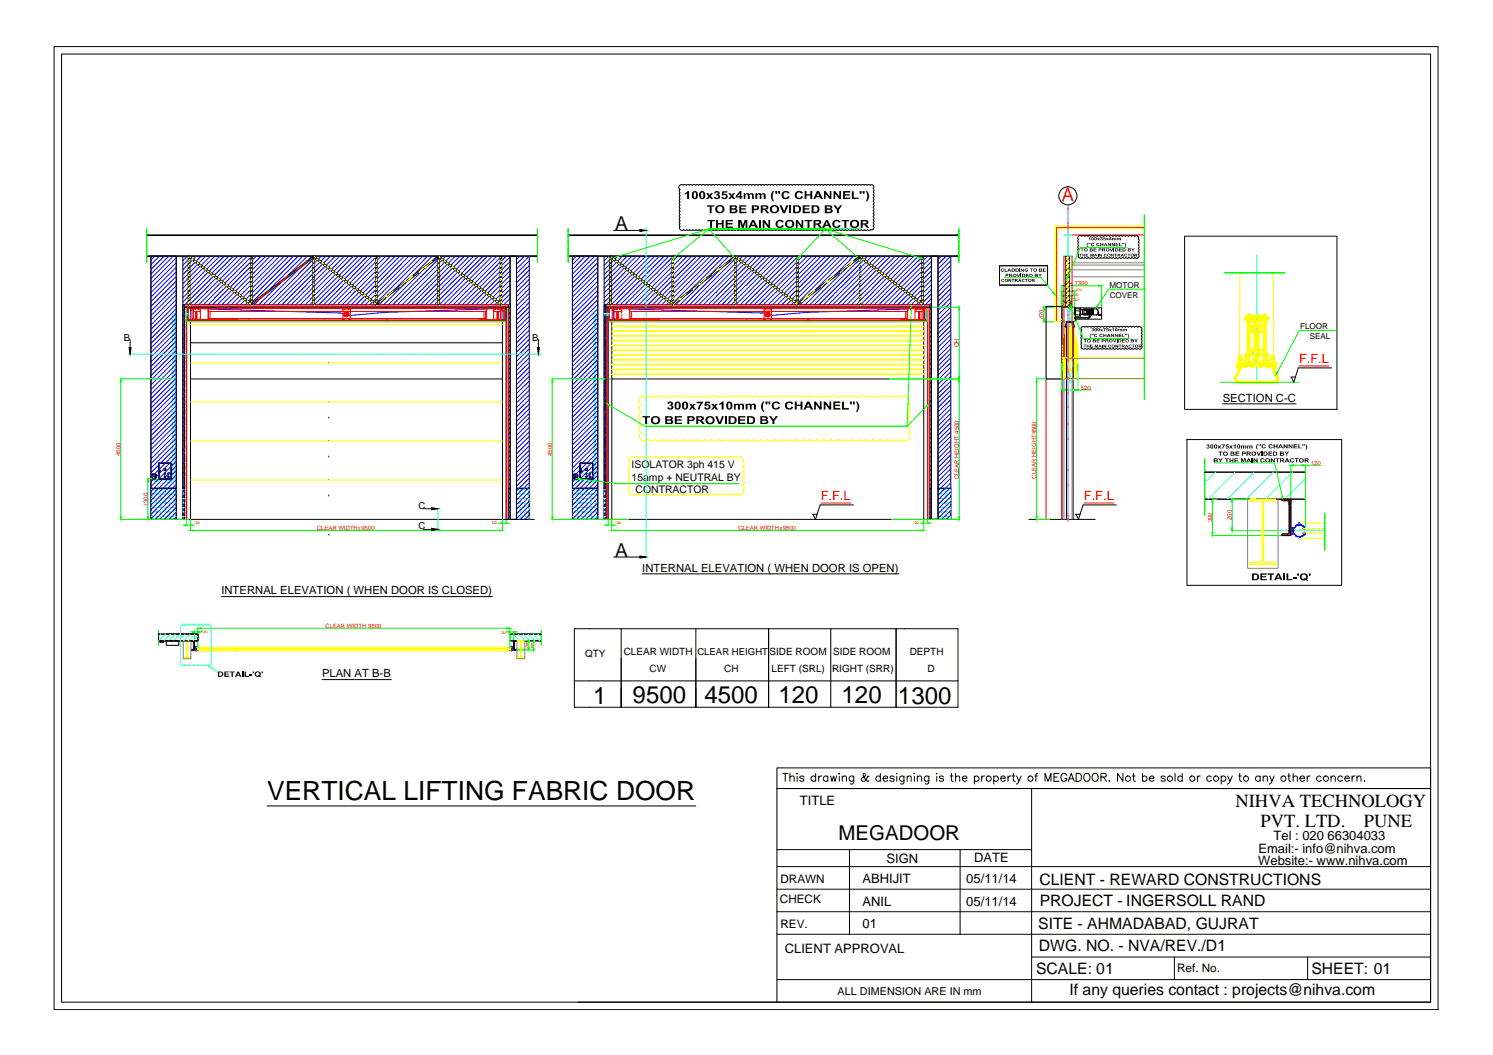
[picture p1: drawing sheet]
<svg xmlns="http://www.w3.org/2000/svg" width="297mm" height="210mm" viewBox="0 0 297 210" stroke-linecap="round" stroke-linejoin="round" font-family="sans-serif">
<defs><g id="words">
<text font-size="5.2" x="53.1" y="159.3">VERTICAL LIFTING FABRIC DOOR</text>
<g font-size="4.8">
<text x="118" y="140">1</text>
<text x="125.9" y="139.8">9500</text>
<text x="140.1" y="139.8">4500</text>
<text x="154.9" y="139.8">120</text>
<text x="167.4" y="139.8">120</text>
<text x="178.7" y="140.2">1300</text>
</g>
<text font-size="4.1" x="166.8" y="167.2">MEGADOOR</text>
<g font-size="3.8">
<text x="122.4" y="45.8">A</text>
<text x="122.4" y="110.7">A</text>
</g>
<g font-size="3.7">
<text x="245.8" y="160.7">NIHVA TECHNOLOGY</text>
<text x="250.8" y="164.5">PVT. LTD.</text>
<text x="271.3" y="164.5">PUNE</text>
</g>
<text font-size="3.6" fill="#f00" x="211.3" y="40.1">A</text>
<g font-size="3.1">
<text x="206.8" y="176.1">CLIENT - REWARD CONSTRUCTIONS</text>
<text x="206.6" y="184.7">SITE - AHMADABAD, GUJRAT</text>
<text x="206.9" y="180.3">PROJECT - INGERSOLL RAND</text>
<text x="206.7" y="189.2">DWG. NO. - NVA/REV./D1</text>
<text x="206.1" y="193.7">SCALE: 01</text>
<text x="212.8" y="197.9">If any queries contact : projects@nihva.com</text>
<text x="260.9" y="193.7">SHEET: 01</text>
</g>
<g font-size="2.6">
<text x="159.1" y="160.2">TITLE</text>
<text x="253.4" y="167.1">Tel : 020 66304033</text>
<text x="176.4" y="171.7">SIGN</text>
<text x="193.8" y="171.5">DATE</text>
<text x="250.3" y="172.1">Website:- www.nihva.com</text>
<text x="250.4" y="169.7">Email:- info@nihva.com</text>
<text x="171.6" y="175.7">ABHIJIT</text>
<text x="192.2" y="175.7">05/11/14</text>
<text x="171.6" y="180.2">ANIL</text>
<text x="171.6" y="184.7">01</text>
<text x="192.2" y="180.2">05/11/14</text>
<text x="156.1" y="189.7">CLIENT APPROVAL</text>
</g>
<g font-size="2.5" fill="#f00">
<text x="258.5" y="72.3">F.F.L</text>
<text x="163.3" y="99.6">F.F.L</text>
<text x="215.7" y="99.6">F.F.L</text>
</g>
<g font-size="2.3">
<text x="155.2" y="179.6">CHECK</text>
<text x="155.3" y="175.6">DRAWN</text>
<text x="155.3" y="184.6">REV.</text>
<text x="234.2" y="193.3">Ref. No.</text>
</g>
<g font-size="2.2">
<text x="243.3" y="79.9">SECTION C-C</text>
<text x="127.8" y="113.7">INTERNAL ELEVATION ( WHEN DOOR IS OPEN)</text>
<text x="44" y="118.2">INTERNAL ELEVATION ( WHEN DOOR IS CLOSED)</text>
<text x="64.1" y="134.7">PLAN AT B-B</text>
<text x="166.6" y="197.9">ALL DIMENSION ARE IN mm</text>
</g>
<g font-size="2.1">
<text x="125.7" y="93.2">ISOLATOR 3ph 415 V</text>
<text x="125.7" y="95.7">15amp + NEUTRAL BY</text>
<text x="126.4" y="98.2">CONTRACTOR</text>
</g>
<g font-size="2">
<text x="116.4" y="130.8">QTY</text>
<text x="124.1" y="130.3">CLEAR WIDTH</text>
<text x="153.1" y="130.3">SIDE ROOM</text>
<text x="165.7" y="130.3">SIDE ROOM</text>
<text x="181" y="130.3">DEPTH</text>
<text x="129.2" y="133.7">CW</text>
<text x="144.1" y="133.7">CH</text>
<text x="153.5" y="133.7">LEFT (SRL)</text>
<text x="165.5" y="133.7">RIGHT (SRR)</text>
<text x="184.5" y="133.7">D</text>
</g>
<g font-size="1.9">
<text x="24.6" y="67.9">B</text>
<text x="105.8" y="67.9">B</text>
<text x="83.2" y="101.2">C</text>
<text x="83.2" y="105.2">C</text>
<text x="138.7" y="130.3">CLEAR HEIGHT</text>
</g>
<g font-size="1.6">
<text x="220.7" y="57.2">MOTOR</text>
<text x="220.8" y="59.2">COVER</text>
<text x="258.7" y="65.4">FLOOR</text>
<text x="260.6" y="67.4">SEAL</text>
</g>
<g font-size="1.2" fill="#f00">
<text x="213.8" y="56.8">1300</text>
<text x="207.6" y="63.5" transform="rotate(-90 207.6 63.5)">470</text>
<text x="190.8" y="69.1" transform="rotate(-90 190.8 69.1)">OH</text>
<text x="215.1" y="77.5">520</text>
<text x="24" y="90.7" transform="rotate(-90 24 90.7)">4500</text>
<text x="109.8" y="90.7" transform="rotate(-90 109.8 90.7)">4500</text>
<text x="190.8" y="95.4" transform="rotate(-90 190.8 95.4)">CLEAR HEIGHT 4500</text>
<text x="206.2" y="95.2" transform="rotate(-90 206.2 95.2)">CLEAR HEIGHT4500</text>
<text x="260.8" y="92.5">120</text>
<text x="29.4" y="100.7" transform="rotate(-90 29.4 100.7)">1300</text>
<text x="63" y="105.5">CLEAR WIDTH=9500</text>
<text x="146.9" y="105.5">CLEAR WIDTH=9500</text>
<text x="241.1" y="103.9" transform="rotate(-90 241.1 103.9)">300</text>
<text x="245" y="103.5" transform="rotate(-90 245 103.5)">260</text>
<text x="64.7" y="124.9">CLEAR WIDTH 9500</text>
</g>
<g font-size=".8" fill="#f00">
<text x="213.3" y="58.9">300</text>
<text x="213.4" y="59.9">260</text>
<text x="214" y="58">410</text>
<text x="38.5" y="104.4">120</text>
<text x="97.8" y="104.2">120</text>
<text x="122.4" y="104.4">120</text>
<text x="181.6" y="104.2">120</text>
<text x="40" y="125.9">120</text>
<text x="99.4" y="126.1">120</text>
<text x="105.1" y="129" transform="rotate(-90 105.1 129)">260</text>
<text x="106.1" y="129.1" transform="rotate(-90 106.1 129.1)">300</text>
</g>
</g></defs>
<!-- layer: 0 -->
<g fill="none" stroke="#000" stroke-width=".2">
<path d="M135.3 39.6a.36 .36 0 0 0 0 .6 .36 .36 0 0 0 0 .6M135.3 37.7a.36 .36 0 0 0 0 .6 .4 .4 0 0 0 0 .7 .36 .36 0 0 0 0 .6M135.9 36.9a.52 .52 0 0 0-.8 .1 .52 .52 0 0 0 .2 .7M136.5 36.9a.36 .36 0 0 0-.6 0M137.2 36.9a.36 .36 0 0 0-.6 0M137.7 36.9a.36 .36 0 0 0-.5 0M138.4 36.9a.36 .36 0 0 0-.6 0M139.6 36.9a.36 .36 0 0 0-.6 0 .36 .36 0 0 0-.6 0M141.5 36.9a.36 .36 0 0 0-.6 0 .4 .4 0 0 0-.7 0 .36 .36 0 0 0-.5 0M142.1 36.9a.36 .36 0 0 0-.6 0M143.3 36.9a.36 .36 0 0 0-.6 0 .36 .36 0 0 0-.6 0M144 36.9a.36 .36 0 0 0-.6 0"/>
<path d="M145.2 36.9a.36 .36 0 0 0-.6 0 .36 .36 0 0 0-.6 0M145.8 36.9a.36 .36 0 0 0-.6 0M147.1 36.9a.36 .36 0 0 0-.6 0 .36 .36 0 0 0-.6 0M147.7 36.9a.36 .36 0 0 0-.6 0M148.9 36.9a.36 .36 0 0 0-.6 0 .36 .36 0 0 0-.6 0M150.1 36.9a.36 .36 0 0 0-.5 0 .36 .36 0 0 0-.6 0M152 36.9a.36 .36 0 0 0-.6 0 .4 .4 0 0 0-.6 0 .36 .36 0 0 0-.6 0M152.6 36.9a.36 .36 0 0 0-.5 0M153.9 36.9a.36 .36 0 0 0-.6 0 .36 .36 0 0 0-.6 0M154.5 36.9a.36 .36 0 0 0-.6 0M155.7 36.9a.36 .36 0 0 0-.6 0 .36 .36 0 0 0-.5 0M156.4 36.9a.36 .36 0 0 0-.6 0"/>
<path d="M158.2 36.9a.4 .4 0 0 0-.6 0 .36 .36 0 0 0-.6 0 .36 .36 0 0 0-.6 0M159.5 36.9a.36 .36 0 0 0-.6 0 .36 .36 0 0 0-.6 0M160.1 36.9a.36 .36 0 0 0-.6 0M161.3 36.9a.36 .36 0 0 0-.6 0 .36 .36 0 0 0-.6 0M162 36.9a.36 .36 0 0 0-.6 0M163.2 36.9a.36 .36 0 0 0-.6 0 .36 .36 0 0 0-.6 0M163.8 36.9a.36 .36 0 0 0-.6 0M165 36.9a.36 .36 0 0 0-.5 0 .36 .36 0 0 0-.6 0M165.7 36.9a.36 .36 0 0 0-.6 0M166.9 36.9a.36 .36 0 0 0-.6 0 .36 .36 0 0 0-.6 0M168.8 36.9a.36 .36 0 0 0-.6 0 .4 .4 0 0 0-.7 0 .36 .36 0 0 0-.5 0M169.4 36.9a.36 .36 0 0 0-.6 0"/>
<path d="M170.6 36.9a.36 .36 0 0 0-.6 0 .36 .36 0 0 0-.5 0M171.3 36.9a.36 .36 0 0 0-.6 0M172.5 36.9a.36 .36 0 0 0-.6 0 .36 .36 0 0 0-.6 0M173.1 36.9a.36 .36 0 0 0-.6 0M173.1 36.9a.42 .42 0 0 1 .6 0 .42 .42 0 0 1 0 .6M173.7 37.5a.36 .36 0 0 1 0 .6M173.7 38.2a.36 .36 0 0 1 0 .6 .36 .36 0 0 1 0 .5M173.7 39.4a.36 .36 0 0 1 0 .6M29.2 51h77.7M29.2 50.9h77.7M29.2 46.9h77.7M29.2 46.7h77.7"/>
<path d="M30 51h5.1v46.2h-5.1zM30 51v52.3M35.1 51v52.3M36.4 51v52.3M37.5 51h.2v9.6h-.2zM37.5 51v9.6M37.7 51v9.6M49.9 51h.2v9.6h-.2zM49.9 51v9.6M50.1 51v9.6M62.3 51h.2v9.6h-.2zM62.3 51v9.6"/>
<path d="M62.5 51v9.6M74.7 51h.3v9.6h-.3zM74.7 51v9.6M75 51v9.6M87.1 51h.3v9.6h-.3zM87.1 51v9.6M87.4 51v9.6M99.5 51h.3v9.6h-.3zM99.5 51v9.6M99.8 51v9.6M101.5 51h1.3v52.3h-1.3zM101.5 51v52.3"/>
<path d="M102.8 51v52.3M105.3 51v52.3M113 51h77.8M113 50.9h77.8M113 46.9h77.8M113 46.7h77.8M113.9 51h5v46.2h-5zM113.9 51v52.3M118.9 51v52.3M120.2 51v52.3M121.3 51h.3v9.6h-.3zM121.3 51v9.6"/>
<path d="M121.6 51v9.6M122.1 45.8h5.8M133.7 51h.3v9.6h-.3zM133.7 51v9.6M134 51v9.6M135.3 44.6l-.2 .3 .2 .3-.1 .2 .2 .3M135.3 43.3a.36 .36 0 0 0 0 .6 .36 .36 0 0 0 0 .6M135.3 42.7a.36 .36 0 0 0 0 .6M135.3 41.5a.36 .36 0 0 0 0 .6 .36 .36 0 0 0 0 .5M135.3 40.8a.36 .36 0 0 0 0 .6M135.4 45.7a.36 .36 0 0 0 .6 0M136 45.7a.36 .36 0 0 0 .6 0"/>
<path d="M136.6 45.7a.36 .36 0 0 0 .6 0 .36 .36 0 0 0 .6 0M137.9 45.7a.36 .36 0 0 0 .6 0M138.5 45.7a.36 .36 0 0 0 .6 0 .4 .4 0 0 0 .6 0 .36 .36 0 0 0 .6 0M140.4 45.7a.36 .36 0 0 0 .6 0 .36 .36 0 0 0 .6 0M141.6 45.7a.36 .36 0 0 0 .6 0 .36 .36 0 0 0 .6 0M142.8 45.7a.36 .36 0 0 0 .6 0M143.5 45.7a.36 .36 0 0 0 .6 0 .36 .36 0 0 0 .5 0M144.7 45.7a.36 .36 0 0 0 .6 0M145.3 45.7a.36 .36 0 0 0 .6 0 .4 .4 0 0 0 .7 0 .36 .36 0 0 0 .5 0M146.1 51h.3v9.6h-.3zM146.1 51v9.6M146.4 51v9.6"/>
<path d="M147.2 45.7a.36 .36 0 0 0 .6 0 .36 .36 0 0 0 .6 0M148.4 45.7a.36 .36 0 0 0 .6 0M149.1 45.7a.36 .36 0 0 0 .5 0 .36 .36 0 0 0 .6 0M150.3 45.7a.36 .36 0 0 0 .6 0M150.9 45.7a.36 .36 0 0 0 .6 0 .36 .36 0 0 0 .6 0M152.1 45.7a.36 .36 0 0 0 .6 0M152.8 45.7a.36 .36 0 0 0 .6 0 .36 .36 0 0 0 .6 0M154 45.7a.36 .36 0 0 0 .6 0M154.6 45.7a.36 .36 0 0 0 .6 0 .36 .36 0 0 0 .6 0M155.9 45.7a.4 .4 0 0 0 .6 0 .36 .36 0 0 0 .6 0 .36 .36 0 0 0 .6 0M157.7 45.7a.36 .36 0 0 0 .6 0M158.4 45.7a.36 .36 0 0 0 .6 0 .36 .36 0 0 0 .5 0"/>
<path d="M158.6 51h.2v9.6h-.2zM158.6 51v9.6M158.8 51v9.6M159.6 45.7a.36 .36 0 0 0 .6 0M160.2 45.7a.36 .36 0 0 0 .6 0 .36 .36 0 0 0 .6 0M161.5 45.7a.36 .36 0 0 0 .5 0M162.1 45.7a.36 .36 0 0 0 .6 0 .4 .4 0 0 0 .6 0 .36 .36 0 0 0 .6 0M164 45.7a.36 .36 0 0 0 .5 0 .36 .36 0 0 0 .6 0M165.2 45.7a.36 .36 0 0 0 .6 0M165.8 45.7a.36 .36 0 0 0 .6 0 .36 .36 0 0 0 .6 0M167 45.7a.36 .36 0 0 0 .6 0M167.7 45.7a.36 .36 0 0 0 .6 0 .36 .36 0 0 0 .6 0"/>
<path d="M168.9 45.7a.36 .36 0 0 0 .6 0M169.5 45.7a.36 .36 0 0 0 .6 0M170.1 45.7a.36 .36 0 0 0 .6 0M170.8 45.7a.36 .36 0 0 0 .6 0M171 51h.2v9.6h-.2zM171 51v9.6M171.2 51v9.6M171.4 45.7a.36 .36 0 0 0 .6 0 .36 .36 0 0 0 .6 0M172.6 45.7a.36 .36 0 0 0 .6 0M173.7 40a.36 .36 0 0 1 0 .6 .36 .36 0 0 1 0 .6 .4 .4 0 0 1 0 .6M173.7 41.9a.36 .36 0 0 1 0 .6 .36 .36 0 0 1 0 .6M173.7 43.1a.36 .36 0 0 1 0 .6"/>
<path d="M173.7 43.8a.36 .36 0 0 1 0 .5 .36 .36 0 0 1 0 .6M173.7 45a.44 .44 0 0 1 .1 .5 .44 .44 0 0 1-.6 .2M183.4 51h.3v9.6h-.3zM183.4 51v9.6M183.7 51v9.6M185.3 51h1.3v52.3h-1.3zM185.3 51v52.3M186.6 51v52.3M189.2 51v52.3M212.1 51h.6v10h-.6zM212.1 51v10M212.7 51v10"/>
<path d="M214.6 50.7a.44 .44 0 0 0 .1 .6 .44 .44 0 0 0 .6-.1M214.6 50.1a.36 .36 0 0 0 0 .6M214.6 49.5a.36 .36 0 0 0 0 .6M214.6 48.9a.36 .36 0 0 0 0 .6M214.6 48.2a.36 .36 0 0 0 0 .6M215.2 47a.42 .42 0 0 0-.6 0 .42 .42 0 0 0 0 .6 .36 .36 0 0 0 0 .6M215.3 51.2a.4 .4 0 0 0 .6 0 .36 .36 0 0 0 .6 0 .36 .36 0 0 0 .6 0M215.8 47a.36 .36 0 0 0-.6 0M217 47a.36 .36 0 0 0-.6 0 .36 .36 0 0 0-.5 0M217.2 51.2a.36 .36 0 0 0 .6 0M217.7 47a.36 .36 0 0 0-.6 0M217.8 51.2a.36 .36 0 0 0 .6 0 .36 .36 0 0 0 .6 0"/>
<path d="M218.9 47a.36 .36 0 0 0-.6 0 .36 .36 0 0 0-.6 0M219 51.2a.36 .36 0 0 0 .6 0M219.5 47a.36 .36 0 0 0-.6 0M219.7 51.2a.36 .36 0 0 0 .6 0 .36 .36 0 0 0 .5 0M220.2 47a.36 .36 0 0 0-.6 0M220.8 47a.36 .36 0 0 0-.6 0M220.9 51.2a.36 .36 0 0 0 .6 0M221.4 47a.36 .36 0 0 0-.6 0M221.5 51.2a.36 .36 0 0 0 .6 0 .4 .4 0 0 0 .7 0 .36 .36 0 0 0 .5 0M222.6 47a.36 .36 0 0 0-.6 0 .36 .36 0 0 0-.6 0M223.3 47a.36 .36 0 0 0-.6 0M223.4 51.2a.36 .36 0 0 0 .6 0 .36 .36 0 0 0 .6 0"/>
<path d="M224.5 47a.36 .36 0 0 0-.6 0 .36 .36 0 0 0-.6 0M224.6 51.2a.36 .36 0 0 0 .6 0M225.1 47a.36 .36 0 0 0-.6 0M225.2 47a.36 .36 0 0 1 .6 0 .44 .44 0 0 1 .5 0 .44 .44 0 0 1 .1 .5 .37 .37 0 0 1 .1 .7 .36 .36 0 0 1 0 .5M225.3 51.2a.36 .36 0 0 0 .5 0 .36 .36 0 0 0 .6 0M226.5 48.8a.36 .36 0 0 1 0 .6M226.5 49.4a.36 .36 0 0 1 0 .6 .36 .36 0 0 1 0 .6M226.5 50.7a.36 .36 0 0 1 0 .5M25.9 67.6v2.2M36.4 60.6h.3v36.6h-.3zM36.7 61.1h64.4M36.7 60.6h64.4v42.7"/>
<path d="M36.7 60.6v42.7M37.1 61.1v42.2M37.9 75.4h62.1M37.9 64v39.3M65.4 72.3h.1M100 64v39.3M100.7 61.1v42.2M107.1 67.6v2.2M120.2 60.6h.3v36.6h-.3zM120.5 61.1h64.5M120.5 60.6v42.7M120.5 60.6h64.5v42.7"/>
<path d="M121 61.1v42.2M121.7 64v39.3M121.7 75.4h62.1M183.8 64v39.3M184.5 61.1v42.2M208.1 61h3.2v14.4h-3.2zM211.3 60.4l.1 .6h1.6l.1-.6v.7h-1.8zM212.2 64h1.4M212.2 65.1v38.2M212.2 64.2h.3l.1-.2h.5l.1 .2h.3M212.2 64v1.1h1.3M212.3 64.1h-.1l-.3 .9h.3"/>
<path d="M212.4 64l.2 .1M212.6 64.1h.1M212.6 64.1h.6M212.8 64.1l.1 .1v-.3l-.1 .3M212.8 64h.1M213.1 61.1h-1.8v42.2M213.2 64.1h.1M213.3 64l-.1 .1M213.4 64.1h.1M213.5 64.1l.3 1-.3-.1M213.5 64.1h.1M213.5 64v39.3"/>
<path d="M213.8 61.2h.1M213.8 61.1v2.2M213.8 61.1l.1 .1M213.9 63.8l-.1 .1M213.9 61.3v2.5M213.9 63.2h2.7M213.9 63.3h2.7M213.9 62.7h1M213.9 61.8h1M213.9 61.4h1M214.9 62.8h.1M214.9 61.4h.1"/>
<path d="M214.9 61.4v1.6h-1M214.9 62.5h.5M214.9 61.6h.5M215.2 67.6a.36 .36 0 0 0 0 .6l-.1 .3 .1 .3-.1 .3 .2 .2M215.2 67a.36 .36 0 0 0 0 .5M215.2 65.7a.36 .36 0 0 0 0 .6 .36 .36 0 0 0 0 .6M215.3 69.3a.4 .4 0 0 0 .6 0 .36 .36 0 0 0 .6 0 .36 .36 0 0 0 .6 0M215.7 61.5h2.5l.3 .2v.8l-.3 .2h-2.5zM215.7 62.5h1.9M215.7 61.6h1.9M215.7 62.5h.4M215.7 61.7h1.9"/>
<path d="M215.7 61.7h.4M215.8 65.1a.41 .41 0 0 0-.6 0 .41 .41 0 0 0 0 .6M216.1 61.6v1h1.5v-1h-2.2v1h1.8M216.1 61.8h1.5M216.1 62.2h1.5M216.1 62h1.5M216.1 62.1h1.5M216.1 61.9h1.5M216.1 62.3h1.5M216.6 63.2h.1M216.6 63.3h.1M216.8 62.7v.4l-.2 .1"/>
<path d="M216.8 63.1h.1M216.8 63.1l-.2 .2M216.8 62.7v.4M217 65.1a.36 .36 0 0 0-.6 0 .36 .36 0 0 0-.5 0M217.2 69.3a.36 .36 0 0 0 .6 0M217.2 61.5v.1M217.2 62.6v.1M217.6 62.4h-1.9M217.7 65.1a.36 .36 0 0 0-.6 0M217.8 69.3a.36 .36 0 0 0 .6 0 .36 .36 0 0 0 .6 0M218.5 62.2h.1M218.5 62.1h.1"/>
<path d="M218.6 62.7l-.1-.7v.7h.2M218.7 62.6v.1M218.8 62.6v.1M218.9 62.6v.1M218.9 65.1a.36 .36 0 0 0-.6 0 .36 .36 0 0 0-.6 0M219 62.6v.1M219 62.6h-.3l.3 .1M219 69.3a.36 .36 0 0 0 .6 0M219.5 65.1a.36 .36 0 0 0-.6 0M219.7 69.3a.36 .36 0 0 0 .6 0 .36 .36 0 0 0 .5 0M220.2 65.1a.36 .36 0 0 0-.6 0M220.8 65.1a.36 .36 0 0 0-.6 0"/>
<path d="M220.9 69.3a.36 .36 0 0 0 .6 0 .36 .36 0 0 0 .6 0M221.4 65.1a.36 .36 0 0 0-.6 0M222.1 69.3a.4 .4 0 0 0 .7 0 .36 .36 0 0 0 .5 0 .36 .36 0 0 0 .6 0M222.6 65.1a.36 .36 0 0 0-.6 0 .36 .36 0 0 0-.6 0M223.3 65.1a.36 .36 0 0 0-.6 0M224 69.3a.36 .36 0 0 0 .6 0M224.5 65.1a.36 .36 0 0 0-.6 0 .36 .36 0 0 0-.6 0M224.6 69.3a.36 .36 0 0 0 .6 0 .36 .36 0 0 0 .6 0M225.7 65.1a.36 .36 0 0 0-.6 0 .36 .36 0 0 0-.6 0M225.8 69.3a.36 .36 0 0 0 .6 0M226.3 65.1a.36 .36 0 0 0-.5 0M226.4 65.1a.44 .44 0 0 1 .6 0 .44 .44 0 0 1 .1 .5"/>
<path d="M227.1 65.6a.36 .36 0 0 1 0 .6 .4 .4 0 0 1 0 .7 .36 .36 0 0 1 0 .6M227.1 67.5a.36 .36 0 0 1 0 .6M227.1 68.1a.36 .36 0 0 1 0 .6 .42 .42 0 0 1 0 .6 .42 .42 0 0 1-.6 0M30 97.2h5.1v6.1h-5.1zM30.3 94.4h.7v.9h-.7zM30.7 94.9l-.2-.3 .2 .4M30.9 95h.1M31.3 97.2h3.8M31.6 92.2h2.5v3.1h-2.5zM31.6 92.2h2.5v3.1h-2.5M31.6 92.2v3.1M31.7 93.5h.2v.4h-.2z"/>
<path d="M36.4 97.2h.3v6.1h-.3zM36.4 97.2h.3M65.4 83.2h.1M65.4 90.9h.1M65.4 98.7h.1M65.4 80.1h.1M65.4 87.8h.1M65.4 95.6h.1M101.1 97.2h.4h-.4v6.1h4.2v-6.1h-2.5h2.5M113.9 97.2h5v6.1h-5zM114.2 94.4h.7v.9h-.7zM114.6 94.9l-.2-.3 .2 .4"/>
<path d="M114.7 95h.1M115.2 97.2h3.7M115.4 92.2h2.5v3.1h-2.5zM115.4 92.2h2.5v3.1h-2.5M115.4 92.2v3.1M115.6 93.5h.2v.4h-.2zM120.2 97.2h.3v6.1h-.3zM120.2 97.2h.3M185 97.2h.3h-.3v6.1h4.2v-6.1h-2.6h2.6M236.1 87.5h30.8v29h-30.8zM239.7 93.9h20v5.4h-20M254.9 99.3l.3 .3"/>
<path d="M255.2 99.6h1.1M256.2 99.6l.3 .2M256.5 99.9v6.1l-.3 .3h-1M256.8 99.3v7.3h-1.8M29.5 103.3h76.8M44 118.7h54M65.4 106.5h.1M113.3 103.3h76.8M122.1 110.8h5.8M127.8 114.2h51M169.8 100.5h-6.6l-1 2.8-.5-1h.9M204.7 103.3h13.2"/>
<path d="M214.9 102.3h-.8l.5 1M222.1 100.5h-6.6l-.9 2.8M255.2 106.3l-.3 .2M31.6 126.2h7.8v1.3h-7.8zM31.6 126.2h7.8v1.3h-7.8M31.8 127.5h.7v.3h-.7zM33.1 127.5h2.5v.9h-2.5zM38.2 127.5v.1M38.2 127.6l.5-.1v1.9h-.5M38.2 129.3h.1M38.2 127.6l.3 .1M38.2 129.3h.3"/>
<path d="M38.5 129.2v.1M38.6 127.7v1.5M64.1 135.2h13.7M102.2 129.2l.1 .1M102.3 127.7v1.5M102.3 129.3h.3M102.6 129.3h.1M102.6 127.6l-.4 .1M102.6 127.5v.1M102.7 127.6l-.5-.1v1.9h.5M107.7 126.2h-6.3v1.3h6.3M114.3 125.1h76.3v15.6h-76.3z"/>
<path d="M114.3 135.5h76.3M123.6 125.1v15.6M138.4 125.1v15.6M152.9 125.1v15.6M165.3 125.1v15.6M178.3 125.1v15.6"/>
<circle cx="212.5" cy="39" r="1.8"/>
<circle cx="30.4" cy="94.6" r=".02"/>
<circle cx="30.4" cy="94.5" r=".02"/>
<circle cx="30.5" cy="94.4" r=".02"/>
<circle cx="30.8" cy="95" r=".11"/>
<circle cx="32.8" cy="93.4" r=".23"/>
<circle cx="32.8" cy="93.4" r=".19"/>
<circle cx="32.8" cy="94.8" r=".15"/>
<circle cx="32.8" cy="94.3" r=".15"/>
<circle cx="33.5" cy="94.8" r=".15"/>
<circle cx="33.5" cy="94.3" r=".15"/>
<circle cx="114.2" cy="94.6" r=".02"/>
<circle cx="114.3" cy="94.5" r=".02"/>
<circle cx="114.4" cy="94.4" r=".02"/>
<circle cx="114.6" cy="95" r=".11"/>
<circle cx="116.7" cy="93.4" r=".23"/>
<circle cx="116.7" cy="93.4" r=".19"/>
<circle cx="116.7" cy="94.8" r=".15"/>
<circle cx="116.7" cy="94.3" r=".15"/>
<circle cx="117.3" cy="94.3" r=".15"/>
<circle cx="117.3" cy="94.8" r=".15"/>
</g>
<g fill="none" stroke="#0ff" stroke-width=".2">
<path d="M128.5 45.2v.6M128.5 45.9v.2M128.5 46.3v1.3M128.5 47.7v.2M128.5 48v1.3M128.5 49.4v.2M128.5 49.7v1.3M128.5 51.1v.3M128.5 51.5v1.2M128.5 52.9v.2M128.5 53.2v1.3M128.5 54.6v.2"/>
<path d="M128.5 54.9v1.3M128.5 56.3v.3M128.5 56.7v1.3M128.5 58.1v.2M128.5 58.4v1.3M128.5 59.8v.2M25.6 70.4h1M26.7 70.4h.2M27.1 70.4h1.2M28.5 70.4h.2M28.8 70.4h1.3M30.2 70.4h.2"/>
<path d="M30.5 70.4h1.3M31.9 70.4h.2M32.3 70.4h1.2M33.7 70.4h.2M34 70.4h1.3M35.1 62.4h-.8v33.2h-.9v-.3M35.1 62.7h-.5v33.2h-1.5v-.6M35.4 70.4h.2M35.7 70.4h1.3M36.4 62.7h1M36.4 62.4h1M37.1 70.4h.3"/>
<path d="M37.4 70.4h1.3M38.9 70.4h.2M39.2 70.4h1.3M40.6 70.4h.2M40.9 70.4h1.3M42.3 70.4h.3M42.6 70.4h1.4M44.1 70.4h.2M44.4 70.4h1.3M45.8 70.4h.2M46.1 70.4h1.3M47.6 70.4h.2"/>
<path d="M47.9 70.4h1.3M49.2 70.4h.3M49.6 70.4h1.3M51 70.4h.2M51.3 70.4h1.3M52.7 70.4h.3M53.1 70.4h1.3M54.5 70.4h.2M54.8 70.4h1.3M56.2 70.4h.2M56.5 70.4h1.3M57.9 70.4h.2"/>
<path d="M58.3 70.4h1.3M59.7 70.4h.2M60 70.4h1.3M61.4 70.4h.2M61.7 70.4h1.3M63.1 70.4h.2M63.5 70.4h1.3M64.9 70.4h.2M65.2 70.4h1.3M66.6 70.4h.2M66.9 70.4h1.4M68.3 70.4h.3"/>
<path d="M68.7 70.4h1.2M70.1 70.4h.2M70.4 70.4h1.3M71.8 70.4h.2M72.2 70.4h1.2M73.5 70.4h.3M73.9 70.4h1.3M75.3 70.4h.2M75.6 70.4h1.3M77 70.4h.2M77.4 70.4h1.2M78.8 70.4h.2"/>
<path d="M79.1 70.4h1.3M80.5 70.4h.2M80.8 70.4h1.3M82.2 70.4h.2M82.5 70.4h1.3M84 70.4h.2M84.3 70.4h1.3M85.7 70.4h.2M86 70.4h1.3M87.4 70.4h.2M87.7 70.4h1.3M89.2 70.4h.2"/>
<path d="M89.5 70.4h1.3M90.9 70.4h.2M91.2 70.4h1.3M92.6 70.4h.3M92.9 70.4h1.3M94.4 70.4h.2M94.7 70.4h1.3M96.1 70.4h.2M96.4 70.4h1.3M97.8 70.4h.3M98.1 70.4h1.4M99.5 70.4h.3"/>
<path d="M99.9 70.4h1.3M101.3 70.4h.2M101.6 70.4h1.3M103 70.4h.2M103.3 70.4h1.4M104.7 70.4h.3M105.1 70.4h1.3M106.5 70.4h.2M106.8 70.4h1M118.9 62.7h-.4v33.2h-1.6v-.6M118.9 62.4h-.7v33.2h-1v-.3M120.2 62.7h1"/>
<path d="M120.2 62.4h1M128.5 60.2v1.2M128.5 61.6v.2M128.5 61.8v1.4M128.5 63.3v.2M128.5 63.6v1.3M128.5 65v.2M128.5 65.3v1.3M128.5 66.8v.2M128.5 67.1v1.3M128.5 68.5v.2M128.5 68.8v1.3"/>
<path d="M128.5 70.2v.2M128.5 70.5v1.3M128.5 72v.2M128.5 72.3v1.3M128.5 73.7v.2M128.5 74v1.3M128.5 75.4v.2M128.5 75.7v1.3M128.5 77.2v.2M128.5 77.5v1.3M128.5 78.9v.2M128.5 79.2v1.3"/>
<path d="M212.9 61v.3M212.9 61.4h.1M212.9 61.6h.1M212.9 61.8v.4M212.9 62.4h.1M212.9 62.6h.1M212.9 62.7v.4M212.9 63.3h.1M212.9 63.5h.1M212.9 63.5v.7M212.9 64.2h.1M212.9 64.4h.1"/>
<path d="M212.9 64.6v.5M212.9 65.1h.1M212.9 65.3h.1M212.9 65.5v.5M212.9 66.2h.1M212.9 66.3h.1M212.9 66.4v.6M212.9 67.1h.1M212.9 67.2h.1M212.9 67.3v.6M212.9 67.9h.1M212.9 68.1h.1"/>
<path d="M212.9 68.3v.5M212.9 68.8h.1M212.9 69h.1M212.9 69.2h.1M212.9 69.2v.5M212.9 69.9h.1M212.9 70.1h.1M212.9 70.1v.6M212.9 70.8h.1M212.9 71h.1M212.9 71v.6M212.9 71.7h.1"/>
<path d="M212.9 71.8h.1M212.9 72.1v.4M212.9 72.7h.1M212.9 72.9h.1M212.9 72.9v.5M212.9 73.6h.1M212.9 73.8h.1M212.9 73.8v.7M212.9 74.5h.1M212.9 74.7h.1M212.9 74.7v.7M212.9 75.4h.1"/>
<path d="M212.9 75.6h.1M212.9 75.6v.6M212.9 61.4v.1M212.9 61.6v.1M212.9 62.3v.1M212.9 62.5v.1M212.9 63.2v.1M212.9 63.4v.1M212.9 64.3h.1M212.9 64.4v.2M212.9 65.2h.1M212.9 65.3v.1"/>
<path d="M212.9 66v.1M212.9 66.2v.1M212.9 67.1v.1M212.9 68v.1M212.9 68.2v.1M212.9 68.9v.1M212.9 69v.1M212.9 69.7v.2M212.9 69.9v.1M212.9 70.8v.1M212.9 71.7v.1M212.9 71.9v.1"/>
<path d="M212.9 72.6v.1M212.9 72.8v.1M212.9 73.4v.2M212.9 73.7h.1M212.9 74.5v.1M212.9 75.4v.1M30.7 95.3v.5h1.2v-.5M30.8 95.3v.4h1v-.4M114.6 95.3v.5h1.2v-.5M114.7 95.3v.4h1v-.4M128.5 80.6v.3M128.5 80.9v1.4"/>
<path d="M128.5 82.3v.3M128.5 82.7v1.3M128.5 84.1v.2M128.5 84.4v1.3M128.5 85.8v.2M128.5 86.1v1.4M128.5 87.5v.3M128.5 87.9v1.3M128.5 89.3v.2M128.5 89.6v1.3M128.5 91v.2M128.5 91.4v1.3"/>
<path d="M128.5 92.8v.2M128.5 93.1v1.3M128.5 94.5v.2M128.5 94.8v1.3M128.5 96.2v.2M128.5 96.6v1.3M128.5 98v.2M128.5 98.3v1.3M128.5 99.7v.2M128.5 100v1.3M128.5 101.4v.2M128.5 101.8v1.2"/>
<path d="M128.5 103.2v.2M128.5 103.5v1.3M128.5 104.9v.2M128.5 105.2v1.3M128.5 106.6v.2M128.5 107v1.2M128.5 108.4v.2M128.5 108.7v1.3M128.5 110.1v.2M128.5 110.4v.7M254.7 105.6h.1M254.9 105.6h.1"/>
<path d="M255.1 105.6h.6M255.7 105.6h.1M255.8 105.6h.1M255.9 105.6h.1M256 105.6h.4M256.5 105.6h.1M256.6 105.6h.1M256.7 105.6h.1M256.8 105.6h.1M256.9 105.6h.6M257.5 105.6h.1M257.6 105.6h.1"/>
<path d="M257.7 105.6h.1M257.7 105.6h.2M257.9 105.6h.5M258.4 105.6h.1M258.5 105.6h.1M258.6 105.6h.1M258.8 105.6h.1M258.8 105.6h.6M259.5 105.6h.1M259.6 105.6h.1M259.7 105.6h.6M260.4 105.6h.1"/>
<path d="M260.5 105.6h.1M260.6 105.6h.6M261.3 105.6h.1M261.4 105.6h.1M261.5 105.6h.1M261.6 105.6h.7M262.4 105.6h.1M262.5 105.6h.1M262.6 105.6h.4M263.1 105.6h.1M263.2 105.6h.1M263.3 105.6h.1"/>
<path d="M263.4 105.6h.1M263.5 105.6h.1M35.9 131.5l.1 .7M35.9 131.5h.1M35.9 131.3h.1M35.9 130.6v.5M35.9 130.4h.1M35.9 130.3h.1M35.9 129.6v.6M35.9 129.5h.1M35.9 129.4h.1M35.9 128.7v.6"/>
<path d="M35.9 128.7h.1M35.9 128.5h.1M35.9 127.8v.5M35.9 127.8h.1M35.9 127.6h.1M35.9 127.4h.1M35.9 126.9v.5M35.9 126.7h.1M35.9 126.5h.1M35.9 125.9v.6M35.9 125.8h.1M35.9 125.6h.1"/>
<path d="M35.9 125v.6M35.9 124.9h.1M35.9 125.7v.1M35.9 126.6v.1M35.9 126.7v.2M35.9 127.5v.1M35.9 127.6v.1M35.9 128.3v.1M35.9 128.5v.1M35.9 129.4v.1M35.9 130.3v.1M35.9 130.5v.1"/>
<path d="M35.9 131.1v.2M35.9 131.4h.1M36 124.5l-.1 .4M36 132.2l.1 .1M36.1 124.4l-.1 .1M36.2 132.4h.1M36.3 124.4h-.1M36.3 124.4h.1M36.3 132.4h.1M36.3 132.4h.2M36.5 124.3l-.2 .1M36.5 132.4h.1"/>
<path d="M36.5 124.3h.1M36.7 132.4h.1M36.7 124.3h.1M36.8 132.4h.1M36.8 124.3h.1M36.9 132.4h.5M36.9 124.3h.5M37.4 132.4h.1M37.4 124.3h.1M37.6 132.4h.1M37.6 124.3h.1M37.7 132.4h.1"/>
<path d="M37.7 124.3h.1M37.8 132.4h.6M37.8 124.3h.6M38.1 129.2h.1M38.3 129.2h.1M38.5 129.2h.1M38.5 132.4h.1M38.5 124.3h.1M38.5 129.2h.6M38.6 132.4h.1M38.6 124.3h.1M38.7 132.4h.6"/>
<path d="M38.7 124.3h.6M39.2 129.2h.1M39.3 129.2h.1M39.3 132.4h.1M39.3 124.3h.1M39.4 129.2h.1M39.4 132.4h.1M39.4 124.3h.1M39.5 132.4h.1M39.5 124.3h.1M39.6 129.2h.5M39.6 132.4h.1"/>
<path d="M39.6 124.3h.1M39.7 132.4h.5M39.7 124.3h.5M40.2 129.2h.1M40.2 129.2h.7M40.2 132.4h.2M40.2 124.3h.2M40.4 132.4h.1M40.4 124.3h.1M40.6 132.4h.1M40.6 124.3h.1M40.6 132.4h.5"/>
<path d="M40.6 124.3h.5M40.7 129.2h.2M40.9 129.2h.1M40.9 129.2h.5h-.3M41 129.2h.1M41.1 129.2h.1M41.1 132.4l.3 .1M41.1 124.3h.1M41.3 132.4h.1M41.3 124.3h.1M41.4 129.2h.1M41.4 132.5l.3 .2"/>
<path d="M41.5 132.4h.1M41.5 124.3h.1M41.5 129.2h.1M41.5 132.4l.1 .1M41.5 124.3l.1 .1M41.6 129.2h.1M41.6 132.5l.1 .1M41.7 132.7h.1M41.7 124.4h.1M41.7 132.4h.1M41.7 132.6l.1 .1M41.7 132.7l.1 .1"/>
<path d="M41.8 129.2h.1M41.8 129.2h.5M41.8 132.8l.2 .1M41.8 124.4l.1 .1M41.9 132.7h.1M41.9 132.8h.1M41.9 132.2l-.1 .1M42 124.5l.1 .4M42 132.8l.1 .1M42 132.9l.1 .1M42.1 124.9h.1M42.1 125v.6"/>
<path d="M42.1 125.6h.1M42.1 125.8h.1M42.1 125.9v.6M42.1 126.5h.1M42.1 126.7h.1M42.1 126.9v.5M42.1 127.4h.1M42.1 127.6h.1M42.1 127.8h.1M42.1 127.8v.5M42.1 128.5h.1M42.1 128.7h.1"/>
<path d="M42.1 128.7v.6M42.1 129.4h.1M42.1 129.5h.1M42.1 129.6v.6M42.1 130.3h.1M42.1 130.4h.1M42.1 130.6v.5M42.1 131.3h.1M42.1 131.5h.1M42.1 131.5l-.1 .7M42.1 125.7v.1M42.1 126.6v.1"/>
<path d="M42.1 126.7v.2M42.1 127.5v.1M42.1 127.6v.1M42.1 128.3v.1M42.1 128.5v.1M42.1 129.4v.1M42.1 130.3v.1M42.1 130.5v.1M42.1 131.1v.2M42.1 131.4h.1M42.1 133l.2 .1M42.2 132.9h.1"/>
<path d="M42.2 133h.1M42.3 133.1h.1M42.3 129.2h.1M42.3 133.1l.1 .1M42.3 133.1h.2M42.4 133.2h.1M42.4 133.2l.2 .1M42.5 129.2h.1M42.5 133.2h.1M42.6 133.3l.1 .1M42.6 129.2h.1M42.7 129.2h.6"/>
<path d="M42.7 133.4l.3 .2-.2-.2M43 133.6h.2M43 133.6h.1M43.1 133.6l.2 .2-.1-.1M43.2 133.7h.1M43.4 129.2h.1M43.5 129.2h.1M43.6 129.2h.6M44.3 129.2h.1M44.4 129.2h.1M44.5 129.2h.6M45.1 129.2h.2"/>
<path d="M45.3 129.2h.1M45.4 129.2h.1M45.5 129.2h.1M45.5 129.2h.7M46.2 129.2h.1M46.4 129.2h.1M46.4 129.2h.6M46.5 129.2h.1M46.6 129.2h.1M46.6 129.2h.7h-.2M47.1 129.2h.1M47.3 129.2h.1"/>
<path d="M47.5 129.2h.1M47.7 129.2h.4M48.2 129.2h.1M48.4 129.2h.1M48.5 129.2h.1M48.6 129.2h.4M49.1 129.2h.1M49.2 129.2h.1M49.3 129.2h.1M49.4 129.2h.1M49.5 129.2h.6M50.1 129.2h.1"/>
<path d="M50.2 129.2h.1M50.3 129.2h.1M50.3 129.2h.2M50.5 129.2h.5M51 129.2h.1M51.1 129.2h.1M51.2 129.2h.1M51.2 129.2h.2M51.4 129.2h.5M51.9 129.2h.1M52.1 129.2h.1M52.3 129.2h.1"/>
<path d="M52.3 129.2h.6M53 129.2h.1M53.1 129.2h.1M53.2 129.2h.6M53.9 129.2h.1M54 129.2h.1M54.1 129.2h.1M54.2 129.2h.5M54.8 129.2h.1M54.9 129.2h.1M55 129.2h.1M55.1 129.2h.1"/>
<path d="M55.1 129.2h.5M55.6 129.2h.2M55.8 129.2h.1M55.9 129.2h.1M56 129.2h.1M56 129.2h.7M56.7 129.2h.1M56.9 129.2h.1M56.9 129.2h.6M57.6 129.2h.1M57.8 129.2h.1M57.8 129.2h.6"/>
<path d="M58.5 129.2h.1M58.6 129.2h.1M58.7 129.2h.1M58.8 129.2h.1M58.9 129.2h.6M59.5 129.2h.1M59.6 129.2h.1M59.7 129.2h.1M59.7 129.2h.7M60.4 129.2h.1M60.5 129.2h.1M60.6 129.2h.1"/>
<path d="M60.6 129.2h.7M61.3 129.2h.1M61.4 129.2h.1M61.5 129.2h.1M61.7 129.2h.1M61.7 129.2h.5M62.2 129.2h.1M62.4 129.2h.1M62.5 129.2h.1M62.6 129.2h.6M63.3 129.2h.1M63.4 129.2h.1"/>
<path d="M63.5 129.2h.6M64.1 129.2h.1M64.2 129.2h.1M64.3 129.2h.1M64.4 129.2h.6M65 129.2h.2M65.2 129.2h.1M65.4 129.2h.1M65.4 129.2h.7M66.1 129.2h.1M66.3 129.2h.1M66.3 129.2h.6"/>
<path d="M67 129.2h.1M67.2 129.2h.1M67.2 129.2h.6M67.9 129.2h.1M68 129.2h.1M68.1 129.2h.1M68.3 129.2h.6M68.9 129.2h.1M69 129.2h.1M69.1 129.2h.1M69.1 129.2h.7M69.8 129.2h.1"/>
<path d="M69.9 129.2h.1M70 129.2h.1M70 129.2h.7M70.7 129.2h.1M70.8 129.2h.1M70.9 129.2h.1M71.1 129.2h.5M71.6 129.2h.1M71.8 129.2h.1M71.9 129.2h.1M72 129.2h.6M72.7 129.2h.1"/>
<path d="M72.8 129.2h.1M72.9 129.2h.6M73.5 129.2h.1M73.6 129.2h.1M73.7 129.2h.1M73.8 129.2h.1M73.9 129.2h.5M74.4 129.2h.1M74.5 129.2h.1M74.6 129.2h.1M74.6 129.2h.2M74.8 129.2h.7"/>
<path d="M75.5 129.2h.1M75.7 129.2h.1M75.7 129.2h.6M76.4 129.2h.1M76.6 129.2h.1M76.6 129.2h.6M77.3 129.2h.1M77.4 129.2h.1M77.5 129.2h.1M77.7 129.2h.4M78.2 129.2h.1M78.3 129.2h.1"/>
<path d="M78.4 129.2h.1M78.5 129.2h.1M78.5 129.2h.5M79.1 129.2h.1M79.2 129.2h.1M79.3 129.2h.1M79.4 129.2h.1M79.4 129.2h.7M80.1 129.2h.1M80.2 129.2h.1M80.3 129.2h.1M80.5 129.2h.5"/>
<path d="M81 129.2h.1M81.2 129.2h.1M81.4 129.2h.4M81.9 129.2h.1M82.1 129.2h.1M82.2 129.2h.1M82.3 129.2h.6M82.9 129.2h.1M83 129.2h.1M83.1 129.2h.1M83.2 129.2h.6M83.8 129.2h.1"/>
<path d="M83.9 129.2h.1M84 129.2h.1M84 129.2h.2M84.2 129.2h.5M84.7 129.2h.1M84.8 129.2h.1M84.9 129.2h.1M85.1 129.2h.1M85.1 129.2h.5M85.6 129.2h.1M85.8 129.2h.1M86 129.2h.1"/>
<path d="M86 129.2h.6M86.7 129.2h.1M86.8 129.2h.1M86.9 129.2h.6M87.6 129.2h.1M87.7 129.2h.1M87.8 129.2h.1M87.9 129.2h.5M88.4 129.2h.2M88.6 129.2h.1M88.7 129.2h.1M88.8 129.2h.1"/>
<path d="M88.8 129.2h.7M89.5 129.2h.1M89.7 129.2h.1M89.7 129.2h.7M90.4 129.2h.1M90.6 129.2h.1M90.8 129.2h.4M91.3 129.2h.1M91.5 129.2h.1M91.6 129.2h.1M91.7 129.2h.4M92.2 129.2h.1"/>
<path d="M92.3 129.2h.1M92.4 129.2h.1M92.5 129.2h.1M92.6 129.2h.6M93.2 129.2h.1M93.3 129.2h.1M93.4 129.2h.1M93.4 129.2h.7M94.1 129.2h.1M94.2 129.2h.1M94.3 129.2h.1M94.3 129.2h.2"/>
<path d="M94.5 129.2h.5M95 129.2h.1M95.2 129.2h.1M95.3 129.2h.1M95.4 129.2h.5M95.9 129.2h.1M96.1 129.2h.1M96.2 129.2h.1M96.3 129.2h.6M97 129.2h.1M97.1 129.2h.1M97.2 129.2h.1"/>
<path d="M97.3 129.2h.5M97.8 129.2h.1M97.9 129.2h.1M98 129.2h.1M98.1 129.2h.1M98.2 129.2h.5M98.7 129.2h.2M98.9 129.2h.1M99.1 129.2h.1M99.1 129.2h.7M99.8 129.2h.1M100 129.2h.1"/>
<path d="M100 129.2h.6M100.7 129.2h.1M100.8 129.2h.3M101.1 129.2h.1M101.2 129.2h.1M101.3 129.2h.1M101.4 129.2h.6M102 129.2h.1M102.1 129.2h.1M102.2 129.2h.1M102.2 129.2h.2M102.4 129.2h.3"/>
</g>
<g fill="none" stroke="#0f0" stroke-width=".2">
<path d="M142.4 45.6h-1.4l4.9 5.4M162.9 45.6h1.3l-5.1 5.4M165.5 45.6h-24.5l-18.9 5.7M170.5 51.1l-6.3-5.5h-23.2h23.2l18.7 5.7M171.3 45.6h-30.3l-6.7 5.5M211.3 56.8v5.1M211.6 58.8h1.1M211.6 59.9h.9M211.6 58h1.8M211.9 56.9h6.6M212.9 59.8v2.1M213.1 58.8v1.5"/>
<path d="M213.8 57.8v3.2M219.2 56.8v4.4M224.1 49.2h-9.2l-2.4 5.8M76.8 61.1h23.9v2.9h-23.9M77.1 61.1h-40v2.9h40M160.7 61.1h23.8v2.9h-23.8M161 61.1h-40v2.9h40M176.8 75.4h14.1M181.3 61.6l-.8 23.2h-52.1h52.1l3.8-4M185.1 61.1h5.8M190.8 61.7v13.1M190.8 76v26.7"/>
<path d="M206.1 75.4h1.9M206.2 76v26.7M207.6 61.1h3.5M207.6 64h3.5M207.7 61.7v1.7M211.3 61.1h2.5v2.9h-2.5zM211.3 72.3v5.4M211.9 77.6h1.9M213.2 61.4l2.3 6h9.2M213.8 61.1v2.2M214.5 72.3v5.4M214.5 77.6h2.6"/>
<path d="M29.4 95.3h2.1M29.4 95.9v6.8M115.5 95.3l7.2 .9h24.3M121.3 80.7l7.1 4.1h52.1M241.1 99.3h1.1M241.2 99.9v6M241.7 92.1h11.9l1.5 6.6M245 99.3h4.9M245.1 99.9v5.1M256.8 92.5v6.7M257.4 92.6h1.7M259.7 92.5v12.4"/>
<path d="M259.7 92.6h3.1M29.4 103.3h.5M36.4 104.5h.4M37.1 103.4v1.2M37.9 103.4v2.2M38.2 104.5h.4M38.5 105.5h60.8M99.2 104.1h.4M100 103.4v2.2M100.7 103.4v.8M101.1 104.1h.3M120.2 104.5h.4"/>
<path d="M121 103.4v1.2M121.7 103.4v2.2M122.1 104.5h.4M122.4 105.5h60.8M177.3 103.3h13.6M183.1 104.1h.3M183.8 103.4v2.2M184.5 103.4v.8M184.9 104.1h.4M206.1 103.3h2.7M241.1 106.6h15.6M245 105.6h9.6"/>
<path d="M37.9 125.7h.4M38.7 125.6v1.8M39.4 124.9v4M39.8 125.7h.3M40 125h60.9M100.7 125.7h.4M101.4 124.9v4M102.2 125.6v1.8M102.3 129.4h4M102.6 125.7h.3M102.8 129.2h2.5M104 127.5h1.3"/>
<path d="M105.2 127.9v.9M106 127.5h.3M106.2 127.9v1.1"/>
</g>
<!-- layer: AM_8 -->
<g fill="#ff3f00" stroke="#ff3f00" stroke-width=".2">
<path d="M213 60.5v.4h.1zM213 60.5l.1 .4z"/>
<path d="M211.3 60.5v.4h.1zM211.3 60.5l.1 .4z"/>
<path d="M213 60.9l.1 .1zM213 60.9l.1 .1z"/>
<path d="M211.3 60.9l.1 .1zM211.3 60.9l.1 .1z"/>
<path d="M212.9 61h.2zM213 61h.1z"/>
<path d="M211.3 61h.2zM211.3 61h.2z"/>
<path d="M211.3 61l1.8 .1zM211.3 61l1.8 .1z"/>
</g>
<!-- layer: 0 -->
<g fill="none" stroke="#00f" stroke-width=".2">
<path d="M211.3 61v10.9M256.5 105.5h.8M256.5 105.5v.2M256.8 106.3l.6-.2 .4 .4M256.8 104.9l.4 .1M256.8 105l.4 .1M256.8 104.9h.1M256.9 106.2h.6l.2 .4M256.9 105.5v.2M256.9 104.9v.1M256.9 106.2v.1M257 105h-.1"/>
<path d="M257 106.2l-.1 .1M257.1 105h-.1M257.1 105h.1M257.1 106.1l-.1 .2M257.2 105l-.1 .1M257.2 106.1l-.1 .1M257.3 106.1l-.1 .1M257.3 105l-.1 .1M257.3 105.4l.1 .3h-.9M257.3 105.5h.1M257.3 105.6h.1M257.3 105.8v.3"/>
<path d="M257.4 105l-.1 1.1M257.4 106.1l-.1 .1M257.4 106.2h.1M257.5 106.2v.1M257.5 105l-.2 .2v.3M257.6 106.3h.1M257.7 106.3h-.1M257.7 106.3v.1M257.7 106.5h.1M257.7 106.6l.5 .2h.7M257.8 106.5l.2 .2h.2M257.8 106.5l-.1 .1"/>
<path d="M257.8 106.6h.1M257.9 106.6h-.1M257.9 106.7h.1M257.9 106.6v.1M258 104.5l-.3 .2M258 104.5l-.5 .6M258 106.7v.1M258.1 104.4l-.1 .1M258.1 104.4v.1M258.1 106.7v.1M258.2 104.4v.1M258.2 106.7v.1"/>
<path d="M258.2 104.4l-.4 .2a.51 .51 0 0 1-.6 .4M258.2 104.5l-.3 .1-.2 .3-.5 .2M258.2 106.7h.7M258.2 104.4h.7l.8 .5v.3h-.5l.4-.1v-.2M258.2 104.5h.7M258.3 104.4l-.1 .1M258.3 106.7v.1M258.3 104.4v.1M258.4 106.7l-.1 .1M258.4 104.1h.1M258.4 104.4h.1M258.5 104.1h.1"/>
<path d="M258.5 104.5h.1M258.5 106.7l-.1 .1M258.5 107.1h.1M258.5 104.1v.1M258.5 104.2h.1M258.5 106.7v.1M258.6 106.7l-.1 .1M258.6 104.2h-.1M258.6 104.2h.1M258.6 106.8v.2l-.2 .1 .3-.1v-.2M258.6 104.2v.2M258.6 104.2l-.2-.1 .3 .1"/>
<path d="M258.6 104.4v.1M258.7 104.2l-.1 .3M258.7 104.3l-.1 .1M258.7 104.4h-.1M258.7 106.8l-.1 .1M258.7 106.9l-.1 .1M258.7 104.2l-.1 .1M258.7 107h-.1M258.7 106.7l-.1 .1M258.8 106.7l-.1 .1M258.8 104.4l-.1 .1M258.8 106.7v.1"/>
<path d="M258.8 104.4v.1M258.9 106.7h.1M258.9 104.4l-.1 .1M258.9 104.5l.7 .4M259 104.5h-.1M259.1 104.6h.1M259.1 104.5l-.1 .1M259.1 106.6l-.2 .2M259.1 106.6l-.1 .1M259.2 104.6h-.1M259.2 106.1h.4v.2M259.2 106.1l.5-.1v.3l-.8 .5"/>
<path d="M259.2 104.6v.1M259.3 105.1l-.1 .1M259.3 104.6l-.1 .1M259.3 104.7h.1M259.3 106l-.1 .1M259.3 106.1h.1M259.4 104.7l-.1 .1M259.4 105.1l-.1 .1M259.4 106.4l-.2 .2M259.5 104.8h-.1M259.5 104.9h.1M259.5 105.1l-.1 .1"/>
<path d="M259.5 106l-.1 .1M259.6 105.1h.1M259.6 106.3l-.2 .2M259.6 104.9h.1M259.6 106h.1M259.6 106.3l-.7 .4M259.6 106.3l-.1 .1M259.7 104.9h-.1M259.7 104.9l-.1 .2M259.7 105.1l-.1 .1M259.7 106l-.1 .1M259.7 106.2l-.1 .1"/>
<path d="M259.7 106.3h-.1M38.5 129.1v.1M38.6 129.1h.2M38.6 129.2h.2M38.7 129h.1M38.7 128.9v.1M38.7 129.1v.1M38.7 129.3h.1M38.7 129.3l.2 .1M38.7 129v.3M38.7 129.1h.1M38.8 129.1h.1"/>
<path d="M38.8 129.2h.1M38.8 129.2v.1M38.8 129.3h.1M38.8 129v.3M38.8 129l-.1 .1M38.8 129.2l-.1 .1M38.9 129.4h.1M38.9 129.4l.1 .1M38.9 128.9l-.2 .1M38.9 129.3h.1M38.9 129.3v.1M38.9 129.4h.3"/>
<path d="M38.9 128.9h.1M39 128.9h.1M39 128.9h.2M39 128.9l-.3 .1M39 129.4h.1M39 128.9h-.1M39 129.5h.1M39 129.5h.2M39 129.4v.1M39 128.8h.1M39 129.4l.1 .1M39 128.8l.1 .1"/>
<path d="M39.1 128.8h.1M39.1 128.9h.1M39.1 129.4v.1M39.1 129.5h.1M39.1 129.5h-.1M39.2 128.9h.1M39.2 129.4h.1M39.2 129.4l-.1 .1M39.2 128.9h.2M39.2 129.4v.1M39.3 129h.1M39.3 128.9h.1"/>
<path d="M39.3 129.3h.1M39.3 129.4h-.1M39.3 129.2v.1M39.3 129.3v.1M39.4 129h.1M39.4 129.3h.1M39.4 129.3l-.1 .1M39.4 129.3l-.2 .1M39.4 128.9v.1M39.4 129.2v.1M39.4 129.3l-.2 .2M39.4 129.2l-.1 .1"/>
<path d="M101.4 129.3l.1 .1M101.4 129.3h.2M101.4 129h.2M101.4 129.2l.2 .1M101.4 129.3l.3 .2M101.4 129.2l.1 .1M101.5 128.9h.1M101.5 129h.1M101.5 129.3l.2 .1M101.5 128.9l-.1 .1M101.5 129.2l-.1 .1M101.5 129.2l.1 .1"/>
<path d="M101.5 129.4l.2 .1M101.5 129.2v.1M101.6 129h.1M101.6 128.9h.1M101.6 129.4h.1M101.6 128.9h.3M101.7 128.9h.1M101.7 129.4h.1M101.7 129.5h.1M101.7 128.9h-.3M101.7 129.4v.1M101.7 128.8h.1"/>
<path d="M101.7 128.8v.1M101.7 129.4l.1 .1M101.8 128.9h.2M101.8 129.5h.1M101.8 128.9h.1M101.8 129.4v.1M101.9 128.9h.1M101.9 129.4h.1M101.9 128.9l.2 .1M102 129.4h-.2M102 129.4l-.2 .1M102 128.9l.1 .1"/>
<path d="M102 129.4h.1M102 129.3h.1M102 129.3v.1M102 129h.1M102 129.1h.3M102 129.2h.3M102.1 129.3l-.1 .1M102.1 129.3h.1M102.1 129.2h.1M102.1 129.1h.1M102.1 129h.1M102.1 129.1v.1"/>
<path d="M102.1 129v.3M102.2 129h.1M102.2 129h-.1M102.2 128.9v.1M102.2 129.1v.1M102.2 129.3h.1M102.2 128.9l-.1 .1M102.3 129.1v.1"/>
</g>
<g fill="#0f0" stroke="#0f0" stroke-width=".2">
<path d="M207.7 61.1l.1 .6h-.2z"/>
<path d="M207.6 63.4h.2l-.1 .6z"/>
<path d="M211.3 58.8h.3v.1z"/>
<path d="M212.7 58.8h.4l-.4 .1z"/>
<path d="M211.3 59.9l.3-.1v.1z"/>
<path d="M212.5 59.8l.4 .1h-.4z"/>
<path d="M211.3 58l.3-.1v.1z"/>
<path d="M213.4 57.9l.4 .1h-.4z"/>
<path d="M211.3 56.9l.6-.2v.2z"/>
<path d="M218.5 56.7l.7 .2h-.7z"/>
<path d="M121.7 105.5h.7v.1z"/>
<path d="M183.2 105.5h.6l-.6 .1z"/>
<path d="M120.6 104.4l.4 .1-.4 .1z"/>
<path d="M121.7 104.5l.4-.1v.2z"/>
<path d="M184.5 104.1h.4v.1z"/>
<path d="M183.4 104.1h.4l-.4 .1z"/>
<path d="M38.3 125.7h.4l-.4 .1z"/>
<path d="M39.4 125.7h.4v.1z"/>
<path d="M105.2 127.5l.1 .4h-.2z"/>
<path d="M105.1 128.8h.2l-.1 .4z"/>
<path d="M106.2 127.5l.1 .4h-.2z"/>
<path d="M106.1 129h.2l-.1 .4z"/>
<path d="M102.2 125.7l.4-.1v.2z"/>
<path d="M101.1 125.6l.3 .1-.3 .1z"/>
<path d="M37.9 105.5h.6v.1z"/>
<path d="M99.3 105.5h.7l-.7 .1z"/>
<path d="M36.8 104.4l.3 .1-.3 .1z"/>
<path d="M37.9 104.5l.3-.1v.2z"/>
<path d="M100.7 104.1h.4v.1z"/>
<path d="M99.6 104.1h.4l-.4 .1z"/>
<path d="M39.4 125l.6-.1v.2z"/>
<path d="M100.9 124.9l.5 .1-.5 .1z"/>
<path d="M114.9 95.2h.6v.2z"/>
<path d="M190.8 75.4l.1 .6h-.2z"/>
<path d="M190.7 102.7h.2l-.1 .6z"/>
<path d="M190.8 61.1l.1 .6h-.2z"/>
<path d="M190.7 74.8h.2l-.1 .6z"/>
<path d="M206.2 75.4l.1 .6h-.2z"/>
<path d="M206.1 102.7h.2l-.1 .6z"/>
<path d="M120.8 80.3l.6 .3-.1 .2z"/>
<path d="M184.2 80.7l.6-.4-.4 .6z"/>
<path d="M181.3 61l.1 .6h-.2z"/>
<path d="M121.5 51.4l.5-.2 .1 .2z"/>
<path d="M145.8 51.1l.1-.2 .4 .5z"/>
<path d="M134.3 51l.1 .1-.5 .3z"/>
<path d="M182.9 51.2l.6 .2h-.6z"/>
<path d="M159 50.9l.1 .2-.4 .3z"/>
<path d="M170.6 51.1l.4 .4-.6-.3z"/>
<path d="M212.4 54.9l.2 .1-.4 .5z"/>
<path d="M213 60.8l.3 .5-.2 .1z"/>
<path d="M29.4 95.3l.2 .6h-.2z"/>
<path d="M29.4 102.7h.2l-.2 .6z"/>
<path d="M211.3 77.6l.6-.1v.2z"/>
<path d="M213.8 77.5l.7 .1-.7 .1z"/>
<path d="M245.1 99.3l.1 .6h-.2z"/>
<path d="M245 105h.2l-.1 .6z"/>
<path d="M241.2 99.3l.1 .6h-.2z"/>
<path d="M241.1 105.9h.2l-.1 .7z"/>
<path d="M256.8 92.6l.6-.1v.2z"/>
<path d="M259.1 92.5l.6 .1-.6 .1z"/>
<path d="M255 98.8l.2-.1v.6z"/>
</g>
<!-- layer: L1 -->
<g fill="none" stroke="#ff0" stroke-width=".2">
<path d="M212.1 68.8l-.8 3.5v.1l.3-.1 .5-2.9M212.1 71.4l-.2 4 .2-.1v-2.1l.3 .1-.2 .1M212.1 69.4l-.8 3.5v.1l.3-.1 .5-2.8M212.1 70.1l-.7 3.4 .1 .2 .2-.1 .4-2.9M212.1 71.4h.1M212.1 71.6h.1M212.1 71.3l.1 .1M212.1 69.8h.1M212.1 70h.1M212.1 70.1h.1M212.1 71.2h.1M212.1 70.5h.1"/>
<path d="M212.1 70.7h.1M212.1 70.3h.1M212.1 68.2l-.2 1.2M212.1 68.8l-.2 1.2M212.1 68h.1M212.1 68.5h.1M212.1 68.2h.1M212.1 68.2h.2h-.2M212.1 68.6h.1M212.1 68.8h.1M212.1 69h.1M212.1 68.8h.2h-.2"/>
<path d="M212.1 69.2h.1M212.1 69.3h.1M212.1 69.4h.1M212.1 69.1h.1M212.1 69.3l.1 .1M212.1 69.6h.1M212.1 67.6l-.2 1.2M212.1 67.4h.1M212.1 67.6h.1M212.1 67.7h.1M212.1 67.9h.1M212.1 67.1l-.2 1.1"/>
<path d="M212.1 67h.1M212.1 67.1h.1M212.1 67.3h.1M212.1 66.8h.1M212.1 66.5l-.2 1.1M212.1 66.3h.1M212.1 66.4h.1M212.1 66.5h.1M212.1 66.2h.1M212.1 66.7h.1M212.1 66.4l.1 .1M212.1 65.9l-.2 1.2"/>
<path d="M212.1 65.7h.1M212.1 65.8h.1M212.1 65.9h.1M212.1 66.1h.1M212.1 65.8l.1 .1M212.1 65.3l-.2 1.2M212.1 65.1h.1M212.1 65.5h.1M212.1 65.3h.1M212.1 65.3h.2h-.2M212.1 65.3l-.8 3.4v.2l.3-.1M212.1 65.9l-.8 3.4v.2l.3-.1"/>
<path d="M212.1 66.5l-.8 3.5 .1 .1 .2-.1M212.1 67.1l-.8 3.5 .1 .1 .2-.2M212.1 67.6l-.8 3.6 .1 .1 .2-.2M212.1 68.2l-.8 3.6 .1 .1 .2-.2M212.1 71.4h.2h-.2M212.1 71.2h1.5v.4h-1.5M212.1 65.1v.4M212.1 66.2v1.1M212.1 67.4v.5h.4M212.1 68v1M212.1 69.1v.5M212.1 69.8v.5"/>
<path d="M212.1 70.5v.5h.4M212.1 71.2v.4M212.1 70.5h.4M212.1 70.7h.2M212.1 70.1h.2M212.1 70h.2M212.1 69.8h.4M212.1 71h.4M212.1 70.3h.4M212.1 68h.4M212.1 68.5h.4M212.1 68.6h.4"/>
<path d="M212.1 69h.4M212.1 69.1h.4M212.1 69.2h.4M212.1 69.6h.4M212.1 67.4h.4M212.1 67.9h.4M212.1 66.8h.4M212.1 67.3h.4M212.1 66.2h.4M212.1 66.3h.4M212.1 66.7h.4M212.1 65.7h.4"/>
<path d="M212.1 66.1h.4M212.1 65.1h.4M212.1 65.5h.4M212.2 73.8h.1M212.2 73.8h.2l-.2 .2M212.2 74h.1M212.2 73.4h.1M212.2 73.7h.1M212.2 71.4l-.1 .1M212.2 73.8h1.3M212.2 73.2v-.1v1.5M212.2 73.2h.1"/>
<path d="M212.2 73.2l.2 .1-.2 .1M212.2 67.6h-.1M212.2 67.6l-.1 .1M212.2 67l-.1 .1M212.2 73.4v.3M212.3 70.7l-.2 .1-.5 3.4 .1 .2 .2-.1 .2-2.9M212.3 73.8h.1M212.3 70v.1M212.3 70.7h-.2M212.4 73.7v-.1h.4v-1.8h-.4v-.1h.9v.1h-.4v1.8h.4v.1M212.5 71.6h.1M212.5 69.8h.1"/>
<path d="M212.5 71.2h.1M212.5 71h.1M212.5 70.5h.1M212.5 70.3h.1M212.5 68h.1M212.5 68.5h.1M212.5 68.6h.1M212.5 69h.1M212.5 69.1h.1M212.5 69.2h.1M212.5 69.6h.1M212.5 67.4h.1"/>
<path d="M212.5 67.9h.1M212.5 66.8h.1M212.5 67.3h.1M212.5 66.2h.1M212.5 66.3h.1M212.5 66.7h.1M212.5 65.6h.1M212.5 65.7h.1M212.5 66.1h.1M212.5 65.1h.1M212.5 65.5h.1M212.5 65.6h-.4v.5"/>
<path d="M212.5 68.5v.1M212.5 69.8l.1 .1M212.5 70.5l.1 .1M212.5 68l.1 .1M212.5 68.6l.1 .1M212.5 69.1l.1 .2M212.5 69.2l.1 .1M212.5 67.4l.1 .1M212.5 66.8l.1 .1M212.5 66.2l.1 .1M212.5 65.6l.1 .1M212.5 65.1l.1 .1"/>
<path d="M212.6 71.4h.1M212.6 71.5h.1M212.6 71.2h.1M212.6 70.9h.1M212.6 70.6h.1M212.6 70.7h.1M212.6 69.9h.1M212.6 70.1h.1M212.6 70.2h.1M212.6 68.2h.1M212.6 68.1h.1M212.6 68.4h.1"/>
<path d="M212.6 68.8h.1M212.6 68.7h.1M212.6 69h.1M212.6 69.4h.1M212.6 69.3h.1M212.6 69.6h.1M212.6 67.6h.1M212.6 67.5h.1M212.6 67.8h.1M212.6 67.1h.1M212.6 67h.1M212.6 66.9h.1"/>
<path d="M212.6 67.2h.1M212.6 66.5h.1M212.6 66.3h.1M212.6 66.6h.1M212.6 65.9h.1M212.6 65.7h.1M212.6 66h.1M212.6 65.3h.1M212.6 65.2h.1M212.6 65.4h.1M212.6 71.4h.6M212.6 71.5l-.1 .1"/>
<path d="M212.6 65.1h.5v.4h-.5zM212.6 65.6h.5v.5h-.5zM212.6 66.2h.5v.5h-.5zM212.6 66.8v.5h.5v-.5M212.6 67.4h.5v.5h-.5zM212.6 68h.5v1h-.5zM212.6 69.1h.5v.5h-.5zM212.6 69.8h.5v.5h-.5zM212.6 70.5h.5v.5h-.5zM212.6 71.2v.4M212.6 70.7h.5M212.6 70h.5"/>
<path d="M212.6 70.2l-.1 .1M212.6 70.9l-.1 .1M212.6 68.5h.5M212.6 68.2h.5M212.6 68.4l-.1 .1M212.6 68.8h.5M212.6 69h-.1M212.6 69.4h.5M212.6 69.6h-.1M212.6 67.6h.5M212.6 67.8l-.1 .1M212.6 66.8h.5"/>
<path d="M212.6 67h.5M212.6 67.1h.5M212.6 67.2l-.1 .1M212.6 66.5h.5M212.6 66.6l-.1 .1M212.6 65.9h.5M212.6 66l-.1 .1M212.6 65.3h.5M212.6 65.4l-.1 .1M212.6 74h.1M212.6 70.7v.1M212.6 73.8v.2"/>
<path d="M212.7 73.8h.1M212.7 65.5v.1M212.7 66.1v.1M212.7 66.7v.1M212.7 67.3v.1M212.7 67.9v.1M212.7 68.5h.1M212.7 69v.1M212.7 69.6v.2M212.7 70.3v.2M212.7 71v.7M212.7 73.9l-.1 .1"/>
<path d="M212.7 69.7h.4M212.7 71.1h.4M212.7 70.4h.4M212.7 74h.1M212.7 73.8v.2M212.8 65.3v.2M212.8 65.9v.2M212.8 66.5v.2M212.8 67.1v.2M212.8 67.6v.3M212.8 68.2v.3M212.8 68.8v.2"/>
<path d="M212.8 69.4v.2M212.8 70.1v.2M212.8 70.7v.3M212.8 71.4v.2M212.9 73.8h.1M212.9 65.3v.2M212.9 65.9v.2M212.9 66.5v.2M212.9 67.1v.2M212.9 67.6v.3M212.9 68.2v.3M212.9 68.8v.2"/>
<path d="M212.9 69.4v.2M212.9 70.1v.2M212.9 70.7v.3M213 71.4v.2M213 73.8h.1M213 73.8v.2M213 74h.1M213 65.5v.1M213 66.1v.1M213 66.7v.1M213 67.3v.1M213 67.9v.1"/>
<path d="M213 68.5h.1M213 69v.1M213 69.6v.2M213 70.3v.2M213 71.6v.1M213.1 73.8h.1M213.1 74h.1M213.1 65.5v.1M213.1 66.1v.1M213.1 66.7v.1M213.1 67.3v.1M213.1 67.9v.1"/>
<path d="M213.1 68.5h.1M213.1 69v.1M213.1 69.6v.2M213.1 70.3v.2M213.1 71v.2M213.1 71.6v.1M213.1 73.8v.2M213.1 71.4h.1M213.1 70.7h.1M213.1 70h.1M213.1 70.1h.1M213.1 68.2h.1"/>
<path d="M213.1 68.1h.1M213.1 68.4h.1M213.1 68.8h.1M213.1 68.7h.1M213.1 69h.1M213.1 69.4h.1M213.1 69.3h.1M213.1 69.6h.1M213.1 67.6h.1M213.1 67.5h.1M213.1 67.8h.1M213.1 67.1h.1"/>
<path d="M213.1 67h.1M213.1 66.9h.1M213.1 66.5h.1M213.1 66.3h.1M213.1 66.6h.1M213.1 65.9h.1M213.1 65.7h.1M213.1 66h.1M213.1 65.3h.1M213.1 65.2h.1M213.1 65.4h.1M213.1 71.2v.4"/>
<path d="M213.1 70.2l.1 .1M213.1 70.1h-.5M213.1 70.9h.1M213.1 70.6h.1M213.1 68.4l.1 .1M213.1 67.8l.1 .1M213.1 67.2l.1 .1M213.1 66.6l.1 .1M213.1 66l.1 .1M213.1 65.4l.1 .1M213.2 71.5h.1M213.2 69.9h.1"/>
<path d="M213.2 70.2h.1M213.2 71.2h.1M213.2 70.9h.1M213.2 70.6h.1M213.2 68.1h.1M213.2 68.4h.1M213.2 68.7h.1M213.2 69h.1M213.2 69.3h.1M213.2 69.6h.1M213.2 67.5h.1M213.2 67.8h.1"/>
<path d="M213.2 67.2h.1M213.2 66.3h.1M213.2 65.7h.1M213.2 66h.1M213.2 65.2h.1M213.2 65.4h.1M213.2 71.5v.1M213.2 65.2v.2M213.2 65.7v.3M213.2 66.3v.4M213.2 67.5v.3M213.2 68.1v.3"/>
<path d="M213.2 68.7v.3M213.2 69.3v.3M213.2 69.9v.3M213.2 70.6v.3M213.2 71.2v.4M213.2 70.2v.1M213.2 70.9v.1M213.2 68.4v.1M213.2 67.8v.1M213.2 67.2v.1M213.2 66v.1M213.2 65.4v.1"/>
<path d="M213.2 71.6h.1M213.2 70.3h.1M213.2 70.5h.4l-.1 .5M213.2 69.8h.1M213.2 71h.1M213.2 70.5h.1M213.2 68h.1M213.2 68.5h.1M213.2 68.6h.1M213.2 69.2h.1M213.2 69.1h.1M213.2 67.4h.1"/>
<path d="M213.2 67.9h.1M213.2 66.8h.1M213.2 67.3h.1M213.2 66.2h.1M213.2 66.7h.1M213.2 65.6h.1M213.2 66.1h.1M213.2 65.1h.1M213.2 65.5h.1M213.2 65.6h.3v.5M213.2 66.8v.4M213.2 68.5v.1"/>
<path d="M213.2 69.8v.1M213.2 69.8h.3M213.2 69.8l-.1 .1M213.2 71h.4M213.2 71h.3M213.2 70.3h.3M213.2 70.5v.1M213.2 68h.3M213.2 68.5h.3M213.2 68v.1M213.2 68l-.1 .1M213.2 68.6h.3"/>
<path d="M213.2 69h.3M213.2 68.6v.1M213.2 68.6l-.1 .1M213.2 69.1h.3M213.2 69.2h.3M213.2 69.2v.1M213.2 69.1l-.1 .2M213.2 69.6h.3M213.2 67.4h.3M213.2 67.9h.3M213.2 67.4v.1M213.2 67.4l-.1 .1"/>
<path d="M213.2 66.8h.3M213.2 67.3h.3M213.2 66.8l-.1 .1M213.2 66.2h.3M213.2 66.3h.3M213.2 66.7h.3M213.2 66.2l-.1 .1M213.2 65.7h.3M213.2 66.1h.3M213.2 65.6l-.1 .1M213.2 65.1h.3M213.2 65.5h.3"/>
<path d="M213.2 65.1v.1M213.2 65.1l-.1 .1M213.3 73.8h.1M213.3 73.8l.2 .1M213.4 73.8h.1M213.5 74h.1M213.5 73.4h.1M213.5 73.2h.1M213.5 73.2l-.2 .1 .2 .1M213.5 71.4h.1M213.5 70.7v.1M213.5 70v.1"/>
<path d="M213.5 67.6h.1M213.5 67.6v.1M213.5 67v.1M213.5 70.7h.1M213.5 70.1h.1M213.5 70h.1M213.5 69.4h.1M213.5 67h.1M213.5 66.5h.1M213.5 65.9h.1M213.5 73.8h.1M213.5 73.1v1.5a.66 .66 0 0 1-.7 .8 .66 .66 0 0 1-.6-.8"/>
<path d="M213.5 73.7v.9a.68 .68 0 0 1-.6 .8 .68 .68 0 0 1-.7-.8M213.5 68.2l.9 3.6h-.2v-.1M213.5 70.8l.6 3.4-.1 .2-.2-.1-.2-2.9M213.5 69.4l.9 3.5-.1 .1-.2-.1-.4-2.8h-.2M213.5 70.1l.8 3.4-.1 .2-.2-.1-.3-2.9h-.2M213.5 71.6h.1M213.5 68.8l.9 3.6-.3-.1-.6-2.9M213.5 71.2h.1M213.5 71h.1M213.5 70.5h.1M213.5 70.8h.1M213.5 70.3h.1"/>
<path d="M213.5 69.8h.1M213.5 68.2h.1M213.5 68h.1M213.5 68.2h-.1h.1M213.5 68.5h.1M213.5 68.8l.3 1.2M213.5 68.6h.1M213.5 68.8h-.1h.1M213.5 68.8h.1M213.5 69h.1M213.5 69.1h.1M213.5 69.2h.1"/>
<path d="M213.5 69.3h.1M213.5 69.3v.1M213.5 69.6h.1M213.5 67.6l.1 .1M213.5 67.4h.1M213.5 67.7h.1M213.5 67.9h.1M213.5 67.1h.1M213.5 66.8h.1M213.5 67.3h.1M213.5 66.2h.1M213.5 66.3h.1"/>
<path d="M213.5 66.4h.1M213.5 66.7h.1M213.5 66.4v.1M213.5 65.7h.1M213.5 65.8h.1M213.5 66.1h.1M213.5 65.8v.1M213.5 65.3h.1M213.5 65.1h.1M213.5 65.3h-.1h.1M213.5 65.5h.1M213.5 65.3l.9 3.6-.3-.1"/>
<path d="M213.5 65.9l.9 3.6-.3-.1M213.5 66.5l.9 3.6-.3-.1M213.5 67.1l.9 3.6h-.1l-.2-.2M213.5 67.6l.9 3.6-.1 .1-.2-.2M213.5 65.1v.4M213.5 66.2v1.1M213.5 67.4v.5h-.3M213.5 68v1M213.5 69.1v.5M213.5 69.8v.5M213.5 70.5v.2M213.5 70.8v.2"/>
<path d="M213.5 71.2v.4M213.6 71.4l.3 4-.2-.1v-2h-.3l.1 .1M213.7 68.2l.1 1.2M213.7 67.7l.1 1.1M213.7 67.1l.1 1.1M213.7 66.5l.1 1.1M213.7 65.9l.1 1.2M213.7 65.3l.1 1.2M258.4 104.1h5.1M258.4 107.1h5.1M263.5 105.2h-4.3v.8h4.3M39 128.8h62.8"/>
<path d="M39 129.5h62.8M39.3 129h62.3v.2h-62.3z"/>
</g>
<g fill="#ff0" stroke="#ff0" stroke-width=".2">
<path d="M212.2 73.8h.1z"/>
<path d="M212.2 73.8h.1zM212.2 73.8h.1zM212.2 73.8h.1zM212.2 73.8h.1zM212.2 73.8h.1zM212.2 73.8h.1zM212.2 73.8h.1zM212.2 73.8h.1z"/>
<path d="M212.2 73.8h.1zM212.2 73.8h.1zM212.2 73.8h.1zM212.2 73.8h.1zM212.2 73.8h.1zM212.2 73.8h.1zM212.2 73.8h.1zM212.2 73.8h.1zM212.2 73.8h.1zM212.2 73.8h.1z"/>
</g>
<!-- layer: 0 -->
<g fill="none" stroke="#ff0" stroke-width=".2">
<path d="M37.9 64.6h62.1M37.9 72.2h62.1M37.9 80h62.1M121.7 74.4h62.1M121.7 74.5h62.1M121.7 73.4h62.1M121.7 73.6h62.1M121.7 72.5h62.1M121.7 72.6h62.1M121.7 71.5h62.1M121.7 71.7h62.1M121.7 70.6h62.1"/>
<path d="M121.7 70.7h62.1M121.7 69.6h62.1M121.7 69.8h62.1M121.7 68.7h62.1M121.7 68.8h62.1M121.7 67.7h62.1M121.7 67.9h62.1M121.7 66.8h62.1M121.7 66.9h62.1M121.7 65.8h62.1M121.7 66h62.1M121.8 64.9h62"/>
<path d="M121.8 65h62M127.5 79.1a.84 .84 0 0 0 0 1.4 .84 .84 0 0 0 0 1.4 .84 .84 0 0 0 0 1.4 .84 .84 0 0 0 0 1.4 .83 .83 0 0 0 0 1.4 .78 .78 0 0 0 .1 1.3M134.5 79.1a.84 .84 0 0 0-1.4 0 .84 .84 0 0 0-1.4 0 .84 .84 0 0 0-1.4 0 .87 .87 0 0 0-1.4 0 .84 .84 0 0 0-1.4 0M135.9 79.1a.87 .87 0 0 0-1.4 0M137.3 79.1a.87 .87 0 0 0-1.5 0M138.7 79.1a.87 .87 0 0 0-1.5 0M148.4 79.1a.84 .84 0 0 0-1.3 0 .84 .84 0 0 0-1.4 0 .84 .84 0 0 0-1.4 0 .84 .84 0 0 0-1.4 0 .84 .84 0 0 0-1.4 0 .84 .84 0 0 0-1.4 0 .87 .87 0 0 0-1.5 0M149.8 79.1a.87 .87 0 0 0-1.4 0M151.2 79.1a.87 .87 0 0 0-1.4 0M152.6 79.1a.87 .87 0 0 0-1.4 0M154 79.1a.87 .87 0 0 0-1.4 0M155.4 79.1a.87 .87 0 0 0-1.4 0"/>
<path d="M163.8 79.1a.84 .84 0 0 0-1.4 0 .84 .84 0 0 0-1.4 0 .84 .84 0 0 0-1.4 0 .84 .84 0 0 0-1.4 0 .84 .84 0 0 0-1.4 0 .87 .87 0 0 0-1.4 0M165.2 79.1a.87 .87 0 0 0-1.4 0M166.6 79.1a.87 .87 0 0 0-1.4 0M168 79.1a.87 .87 0 0 0-1.4 0M169.4 79.1a.87 .87 0 0 0-1.4 0M170.8 79.1a.87 .87 0 0 0-1.4 0M180.6 79.1a.78 .78 0 0 1 .1 1.3M180.6 79.1a.84 .84 0 0 0-1.4 0 .84 .84 0 0 0-1.4 0 .84 .84 0 0 0-1.4 0 .84 .84 0 0 0-1.4 0 .84 .84 0 0 0-1.4 0 .84 .84 0 0 0-1.4 0 .87 .87 0 0 0-1.4 0M212.8 72.2h.1M37.9 87.8h62.1M125.3 92.7l-.2 .5 .2 .4-.2 .5 .2 .4-.2 .5 .2 .5-.2 .4 .2 .5-.2 .5 .2 .5a.67 .67 0 0 0 0 .9 .67 .67 0 0 0 1 0l.4 .2 .5-.2M125.3 91.8l-.2 .4 .2 .5"/>
<path d="M125.3 91.1a.4 .4 0 0 0 0 .6M127.2 98.3l.5 .2 .4-.2 .5 .2 .5-.2 .4 .2 .5-.2 .5 .2 .4-.2 .5 .2 .5-.2 .4 .2 .5-.2 .3 .2h.3l.3-.2M127.6 87.4a.87 .87 0 0 0 1.4 0M129 87.4a.87 .87 0 0 0 1.4 0M130.4 87.4a.84 .84 0 0 0 1.4 0 .84 .84 0 0 0 1.4 0 .84 .84 0 0 0 1.4 0 .84 .84 0 0 0 1.4 0 .84 .84 0 0 0 1.4 0 .84 .84 0 0 0 1.4 0 .87 .87 0 0 0 1.4 0M130.9 91.1l-.5-.3-.4 .3-.5-.3-.5 .3-.4-.3-.5 .3-.3-.2h-.4l-.2 .2-.5-.3-.5 .3-.4-.3-.5 .3M133.7 98.3l.5 .2 .5-.2 .4 .2 .5-.2 .5 .2 .4-.2 .5 .2 .4-.2 .5 .2 .5-.2 .4 .2 .5-.2 .5 .2 .4-.2 .5 .2 .5-.2 .4 .2 .5-.2 .5 .2 .4-.2 .3 .2h.4l.3-.2M140.2 87.4a.87 .87 0 0 0 1.4 0M141.1 91.1l-.4-.3-.5 .3-.5-.3-.4 .3-.5-.3-.5 .3-.4-.3-.5 .3-.5-.3-.4 .3-.5-.3-.5 .3-.4-.3-.5 .3-.5-.3-.4 .3-.5-.3-.4 .3-.3-.2h-.4l-.3 .2-.4-.3-.5 .3M141.6 87.4a.87 .87 0 0 0 1.4 0M143 87.4a.87 .87 0 0 0 1.4 0M144 98.3l.4 .2 .5-.2 .3 .2h.3l.3-.2"/>
<path d="M144.4 87.4a.87 .87 0 0 0 1.4 0M145.8 87.4a.84 .84 0 0 0 1.4 0 .84 .84 0 0 0 1.3 0 .84 .84 0 0 0 1.4 0 .84 .84 0 0 0 1.4 0 .84 .84 0 0 0 1.4 0 .84 .84 0 0 0 1.4 0 .87 .87 0 0 0 1.5 0M145.8 98.3l.5 .2 .4-.2 .3 .2h.4l.3-.2M147.6 91.1l.3 .4-.1 .4M147.7 91.1l-.5-.3-.5 .3-.4-.3-.5 .3-.5-.3-.4 .3-.5-.3-.5 .3-.4-.3-.5 .3-.3-.2h-.4l-.2 .2-.5-.3-.5 .3M147.8 97.5l.1 .4-.2 .3M147.8 91.9l.3 .5-.3 .4 .3 .5-.3 .4 .2 .3v.4l-.2 .3M147.8 94.7l.3 .4-.3 .5 .3 .5-.3 .4 .2 .3v.4l-.2 .3M155.5 87.4a.87 .87 0 0 0 1.5 0M156.9 87.4a.87 .87 0 0 0 1.5 0M158.3 87.4a.87 .87 0 0 0 1.5 0M159.7 87.4a.87 .87 0 0 0 1.4 0"/>
<path d="M161.1 87.4a.87 .87 0 0 0 1.4 0M162.5 87.4a.84 .84 0 0 0 1.4 0 .84 .84 0 0 0 1.4 0 .84 .84 0 0 0 1.4 0 .84 .84 0 0 0 1.4 0 .84 .84 0 0 0 1.4 0 .84 .84 0 0 0 1.4 0 .87 .87 0 0 0 1.4 0M172.3 87.4a.87 .87 0 0 0 1.4 0M173.7 87.4a.87 .87 0 0 0 1.4 0M175.1 87.4a.87 .87 0 0 0 1.4 0M176.5 87.4a.87 .87 0 0 0 1.4 0M180.7 80.4a.87 .87 0 0 1 0 1.4M180.7 81.8a.87 .87 0 0 1 0 1.4M180.7 83.2a.87 .87 0 0 1 0 1.4M180.7 84.6a.87 .87 0 0 1 0 1.4M180.7 86a1 1 0 0 1 0 1.4 1 1 0 0 1-1.4 0 .84 .84 0 0 1-1.4 0"/>
</g>
<g fill="#000" stroke="#000" stroke-width=".2">
<path d="M127.3 45.6l1.2 .2-1.2 .3zM25.7 69.2h.4l-.2 1.2zM106.9 69.2h.4l-.2 1.2zM127.3 110.6l1.2 .2-1.2 .2z"/>
<path d="M213.4 64.1h.1zM213.4 64.1h.1z"/>
</g>
<g fill="none" stroke="#f00" stroke-width=".2">
<path d="M36.7 61h1.5M36.7 60.7h1.5M36.8 61.1v18.2M36.8 79.4v10.5M37.1 61.1v18.2M37.1 79.4v10.5M38.2 61h5.3M38.2 60.7h5.3M43.6 61h5.3M43.6 60.7h5.3M49 61h5.3M49 60.7h5.3"/>
<path d="M54.4 61h5.3M54.4 60.7h5.3M59.7 61h41.4M59.7 60.7h41.4M100.8 61.1v18.2M100.8 79.4v10.5M101.1 61.1v18.2M101.1 79.4v10.5M120.5 61h3.4M120.5 60.7h3.4M120.6 61.1v18.2M120.6 79.4v10.5"/>
<path d="M120.9 61.1v18.2M120.9 79.4v10.5M124 61h5.3M124 60.7h5.3M129.4 61h5.3M129.4 60.7h5.3M134.8 61h5.3M134.8 60.7h5.3M140.1 61h5.3M140.1 60.7h5.3M145.5 61h5.3M145.5 60.7h5.3"/>
<path d="M150.9 61h5.3M150.9 60.7h5.3M156.3 61h5.3M156.3 60.7h5.3M161.6 61h5.3M161.6 60.7h5.3M167 61h5.3M167 60.7h5.3M172.4 61h5.3M172.4 60.7h5.3M177.8 61h5.3M177.8 60.7h5.3"/>
<path d="M183.1 61h1.9M183.1 60.7h1.9M184.6 61.1v18.2M184.6 79.4v10.5M185 61.1v18.2M185 79.4v10.5M36.8 90v13.3M37.1 90v13.3M100.8 90v13.3M101.1 90v13.3M120.6 90v13.3M120.9 90v13.3"/>
<path d="M184.6 90v13.3M185 90v13.3"/>
</g>
<!-- layer: AM_8 -->
<g fill="none" stroke="#0ff" stroke-width=".2">
<path d="M30 97.5h5.1M30 98.3h5.1M30 99.2h5.1M30.2 97.2v.3M30.2 98.3v.9M31.1 97.5v.8M31.1 99.2v.9M32 97.2v.3M32 98.3v.9M32.9 97.5v.8M32.9 99.2v.9M33.8 97.2v.3"/>
<path d="M33.8 98.3v.9M34.6 97.5v.8M34.6 99.2v.9M36.4 97.5h.3M36.4 98.3h.3M36.4 99.2h.3M36.4 97.5v.8M36.4 99.2v.9M101.1 97.5h.4M101.1 98.3h.4M101.1 99.2h.4M102.8 97.5h2.5"/>
<path d="M102.8 98.3h2.5M102.8 99.2h2.5M103.5 97.5v.8M103.5 99.2v.9M104.4 97.2v.3M104.4 98.3v.9M105.3 97.5v.8M105.3 99.2v.9M113.9 97.5h5M113.9 98.3h5M113.9 99.2h5M114.1 97.2v.3"/>
<path d="M114.1 98.3v.9M114.9 97.5v.8M114.9 99.2v.9M115.8 97.2v.3M115.8 98.3v.9M116.7 97.5v.8M116.7 99.2v.9M117.6 97.2v.3M117.6 98.3v.9M118.5 97.5v.8M118.5 99.2v.9M120.5 97.5h-.3v.8h.3"/>
<path d="M120.5 99.2h-.3v.9h.3M185 97.5h.3M185 98.3h.3M185 99.2h.3M186.6 97.5h2.6M186.6 98.3h2.6M186.6 99.2h2.6M187.3 97.5v.8M187.3 99.2v.9M188.2 97.2v.3M188.2 98.3v.9M189.1 97.5v.8"/>
<path d="M189.1 99.2v.9M241.9 93.9l-2.2 2.2M245.7 93.9l-5.4 5.4M249.5 93.9l-5.3 5.4M253.3 93.9l-5.3 5.4M257.2 93.9l-5.4 5.4M259.7 95.2l-4.1 4.1M259.7 99.1l-.3 .2M30 100.1h5.1M30 101h5.1M30 101.9h5.1M30 102.7h5.1"/>
<path d="M30.2 100.1v.9M30.2 101.9v.8M31.1 101v.9M31.1 102.7v.6M32 100.1v.9M32 101.9v.8M32.9 101v.9M32.9 102.7v.6M33.8 100.1v.9M33.8 101.9v.8M34.6 101v.9M34.6 102.7v.6"/>
<path d="M36.4 100.1h.3M36.4 101h.3M36.4 101.9h.3M36.4 102.7h.3M36.4 101v.9M36.4 102.7v.6M101.1 100.1h.4M101.1 101h.4M101.1 101.9h.4M101.1 102.7h.4M102.8 100.1h2.5M102.8 101h2.5"/>
<path d="M102.8 101.9h2.5M102.8 102.7h2.5M103.5 101v.9M103.5 102.7v.6M104.4 100.1v.9M104.4 101.9v.8M105.3 101v.9M105.3 102.7v.6M113.9 100.1h5M113.9 101h5M113.9 101.9h5M113.9 102.7h5"/>
<path d="M114.1 100.1v.9M114.1 101.9v.8M114.9 101v.9M114.9 102.7v.6M115.8 100.1v.9M115.8 101.9v.8M116.7 101v.9M116.7 102.7v.6M117.6 100.1v.9M117.6 101.9v.8M118.5 101v.9M118.5 102.7v.6"/>
<path d="M120.5 101h-.3v.9h.3M120.5 102.7h-.3v.6M185 100.1h.3M185 101h.3M185 101.9h.3M185 102.7h.3M186.6 100.1h2.6M186.6 101h2.6M186.6 101.9h2.6M186.6 102.7h2.6M187.3 101v.9M187.3 102.7v.6"/>
<path d="M188.2 100.1v.9M188.2 101.9v.8M189.1 101v.9M189.1 102.7v.6M32 126.2l-.4 .4M32.9 126.2l-1.3 1.3M33.9 126.2l-1.4 1.3M34.9 126.2l-1.4 1.3M35.9 126.2l-1.4 1.3M36.8 126.2l-1.3 1.3M37.9 126.2l-1.4 1.3M38.8 126.2l-1.4 1.3"/>
<path d="M39.4 126.6l-1 .9M101.4 127.5h.1M101.4 126.5l1.1 1M102.1 126.2l1.4 1.3M103.1 126.2l1.4 1.3M104.1 126.2l1.3 1.3M105 126.2l1.4 1.3M106 126.2l1.4 1.3M107 126.2l.7 .6"/>
</g>
<g fill="none" stroke="#00f" stroke-width=".2">
<path d="M30.7 51l-.7 .8M31.7 51l-1.7 1.7M32.6 51l-2.6 2.6M33.5 51l-3.5 3.5M34.4 51l-4.4 4.4M35.1 59.6l-5.1 5M35.1 54.1l-5.1 5M35.1 55l-5.1 5M35.1 55.9l-5.1 5.1M35.1 56.9l-5.1 5M35.1 57.7l-5.1 5.1M35.1 58.7l-5.1 5"/>
<path d="M35.1 51.3l-5.1 5M35.1 52.2l-5.1 5.1M35.1 53.2l-5.1 5M37.2 51l-.8 .9M37.5 57.2l-1.1 1.1M37.5 58.1l-1.1 1.1M37.5 59l-1.1 1.1M37.5 59.9l-.7 .7M37.5 52.6l-1.1 1.1M37.5 53.5l-1.1 1.1M37.5 56.3l-1.1 1.1M37.5 51.6l-1.1 1.2"/>
<path d="M37.5 54.4l-1.1 1.1M37.5 55.3l-1.1 1.2M37.8 51.4h-.1M38.1 51l-.2 .2M38.3 51.8l-.6 .5M38.8 52.2l-1.1 1.1M39 51l-.5 .6M39.3 52.6l-1.6 1.6M39.8 53l-2.1 2.1M40 51l-1 1M40.4 53.3l-2.7 2.7M40.9 51l-1.4 1.4"/>
<path d="M40.9 53.8l-3.2 3.1M41.4 54.1l-3.7 3.8M41.8 51l-1.8 1.8M42 54.6l-4.3 4.2M42.5 54.9l-4.8 4.8M42.7 51l-2.1 2.2M43 55.3l-5.3 5.3M43.5 55.8l-4.8 4.8M43.7 51l-2.6 2.6M44 56.1l-4.4 4.5M44.5 56.6l-4 4M44.5 51l-2.9 3"/>
<path d="M45.1 56.9l-3.7 3.7M45.5 51l-3.4 3.4M45.6 57.3l-3.3 3.3M46.1 57.7l-2.9 2.9M46.4 51l-3.8 3.8M46.6 58.1l-2.4 2.5M47.2 58.5l-2.1 2.1M47.3 51l-4.1 4.2M47.7 58.9l-1.7 1.7M48.2 59.3l-1.3 1.3M48.2 51l-4.5 4.6M48.7 59.7l-.8 .9"/>
<path d="M49.2 51l-5 5M49.9 53l-4.1 4.2M49.9 54l-3.6 3.6M49.9 54.9l-3.1 3.1M49.9 55.8l-2.6 2.5M49.9 56.7l-2 2.1M49.9 57.7l-1.5 1.4M49.9 58.5l-1 1.1M49.9 59.5l-.5 .4M49.9 51.2l-5.2 5.1M49.9 52.1l-4.6 4.7M51 51l-.9 .9"/>
<path d="M51.9 51l-1.8 1.8M52.1 59.1l-1.5 1.5M52.8 51l-2.7 2.7M53.7 51l-3.6 3.7M54.7 51l-4.6 4.5M55.6 51l-5.5 5.5M55.9 56.2l-4.4 4.4M56.5 51l-6.4 6.4M57.4 51l-7.3 7.3M58.3 51l-8.2 8.2M59.3 51l-9.2 9.2M59.8 53.2l-7.4 7.4"/>
<path d="M60.2 51l-6.8 6.8M61.1 51l-3.9 3.9M62 51l-.9 .9M62.3 51.6l-8.9 9M62.3 52.6l-8 8M62.3 53.5l-7.1 7.1M62.3 54.4l-6.2 6.2M62.3 55.3l-5.3 5.3M62.3 56.3l-4.3 4.3M62.3 57.2l-3.4 3.4M62.3 58.1l-2.5 2.5M62.3 59l-1.6 1.6"/>
<path d="M62.3 59.9l-.6 .7M62.6 51.4h-.1M63 51l-.2 .2M63.1 51.8l-.6 .5M63.6 52.2l-1.1 1.1M63.9 51l-.6 .6M64.1 52.6l-1.6 1.6M64.7 53l-2.2 2.1M64.8 51l-1 1M65.2 53.3l-2.7 2.7M65.7 51l-1.3 1.4M65.7 53.8l-3.2 3.1"/>
<path d="M66.3 54.1l-3.8 3.8M66.6 51l-1.7 1.8M66.8 54.6l-4.3 4.2M67.3 54.9l-4.8 4.8M67.5 51l-2.1 2.2M67.8 55.3l-5.3 5.3M68.3 55.8l-4.8 4.8M68.5 51l-2.6 2.6M68.8 56.1l-4.4 4.5M69.4 56.6l-4.1 4M69.4 51l-3 3M69.9 56.9l-3.7 3.7"/>
<path d="M70.3 51l-3.4 3.4M70.4 57.3l-3.2 3.3M71 57.7l-2.9 2.9M71.2 51l-3.7 3.8M71.5 58.1l-2.5 2.5M72 58.5l-2.1 2.1M72.2 51l-4.2 4.2M72.5 58.9l-1.7 1.7M73 59.3l-1.2 1.3M73.1 51l-4.6 4.6M73.5 59.7l-.8 .9M74 51l-4.9 5"/>
<path d="M74.7 52.1l-4.6 4.7M74.7 53l-4.1 4.2M74.7 55.8l-2.5 2.5M74.7 56.7l-2 2.1M74.7 57.7l-1.5 1.4M74.7 58.5l-1 1.1M74.7 59.5l-.4 .4M74.7 51.2l-5.1 5.1M74.7 54l-3.6 3.6M74.7 54.9l-3.1 3.1M75.8 51l-.8 .9M76.8 51l-1.8 1.8"/>
<path d="M76.9 59.1l-1.4 1.5M77.7 51l-2.7 2.7M78.6 51l-3.6 3.7M79.5 51l-4.5 4.5M80.4 51l-5.4 5.5M80.8 56.2l-4.5 4.4M81.3 51l-6.3 6.4M82.3 51l-7.3 7.3M83.2 51l-8.2 8.2M84.1 51l-9.1 9.2M84.7 53.2l-7.4 7.4M85 51l-6.8 6.8"/>
<path d="M86 51l-3.9 3.9M86.9 51l-.9 .9M87.1 51.7l-8.9 8.9M87.1 52.6l-8 8M87.1 53.5l-7.1 7.1M87.1 54.4l-6.1 6.2M87.1 55.3l-5.2 5.3M87.1 56.3l-4.3 4.3M87.1 57.2l-3.4 3.4M87.1 58.1l-2.5 2.5M87.1 59l-1.6 1.6M87.1 59.9l-.6 .7"/>
<path d="M87.4 51.4h.1M87.8 51l-.2 .2M87.9 51.8l-.5 .5M88.5 52.2l-1.1 1.1M88.7 51l-.6 .6M89 52.6l-1.6 1.6M89.5 53l-2.1 2.1M89.6 51l-.9 1M90.1 53.3l-2.7 2.7M90.5 51l-1.3 1.4M90.6 53.8l-3.2 3.1M91.1 54.1l-3.7 3.8"/>
<path d="M91.5 51l-1.8 1.8M91.6 54.6l-4.2 4.2M92.1 54.9l-4.7 4.8M92.4 51l-2.2 2.2M92.6 55.3l-5.2 5.3M93.2 55.8l-4.9 4.8M93.3 51l-2.6 2.6M93.7 56.1l-4.5 4.5M94.2 51l-3 3M94.2 56.6l-4.1 4M94.7 56.9l-3.6 3.7M95.1 51l-3.3 3.4"/>
<path d="M95.3 57.4l-3.3 3.2M95.8 57.7l-2.9 2.9M96.1 51l-3.8 3.8M96.4 58l-2.6 2.6M97 51l-4.2 4.2M97.9 51l-4.5 4.6M98.8 51l-4.9 5M99.5 51.2l-5.1 5.2M99.5 54l-3.6 3.6M99.5 54.9l-3 3.1M99.5 55.8l-4.7 4.8M99.5 56.7l-3.9 3.9"/>
<path d="M99.5 57.7l-2.9 2.9M99.5 58.6l-2 2M99.5 59.5l-1.1 1.1M99.5 52.1l-4.6 4.7M99.5 53l-4.1 4.2M100.6 51l-.8 .9M101.5 52l-1.7 1.7M101.5 53l-1.7 1.7M101.5 55.7l-1.7 1.7M101.5 56.6l-1.7 1.7M101.5 57.6l-1.7 1.6M101.5 58.5l-1.7 1.7"/>
<path d="M101.5 59.4l-1.2 1.2M101.5 51.1l-1.7 1.7M101.5 53.9l-1.7 1.6M101.5 54.8l-1.7 1.7M103.4 51l-.6 .6M104.3 51l-1.5 1.6M105.3 51l-2.5 2.5M105.3 58.3l-2.5 2.6M105.3 59.3l-2.5 2.5M105.3 53.7l-2.5 2.6M105.3 54.7l-2.5 2.5M105.3 55.6l-2.5 2.5"/>
<path d="M105.3 56.5l-2.5 2.5M105.3 57.4l-2.5 2.5M105.3 51.9l-2.5 2.5M105.3 52.8l-2.5 2.5M114.6 51l-.7 .8M115.5 51l-1.6 1.7M116.4 51l-2.5 2.6M117.4 51l-3.5 3.5M118.3 51l-4.4 4.4M118.9 59.6l-5 5M118.9 54.1l-5 5M118.9 55l-5 5"/>
<path d="M118.9 57.7l-5 5.1M118.9 56.9l-5 5M118.9 51.3l-5 5M118.9 52.2l-5 5.1M118.9 53.2l-5 5M118.9 55.9l-5 5.1M118.9 58.7l-5 5M121 51l-.8 .9M121.3 57.2l-1.1 1.1M121.3 58.1l-1.1 1.1M121.3 59l-1.1 1.1M121.3 59.9l-.6 .7"/>
<path d="M121.3 51.6l-1.1 1.2M121.3 55.3l-1.1 1.2M121.3 52.6l-1.1 1.1M121.3 53.5l-1.1 1.1M121.3 54.4l-1.1 1.1M121.3 56.3l-1.1 1.1M122 51l-.4 .4M122.9 51l-1.3 1.3M123.8 51l-2.2 2.3M124.7 51l-3.1 3.2M125.7 51l-4.1 4.1M126.5 51l-4.9 5"/>
<path d="M127.5 51l-5.9 5.9M128.4 51l-6.8 6.9M129.3 51l-7.7 7.8M130.2 51l-8.6 8.7M131.2 51l-9.6 9.6M132.1 51l-9.6 9.6M133 51l-9.6 9.6M133.7 51.2l-9.4 9.4M133.7 52.1l-8.5 8.5M133.7 53l-7.5 7.6M133.7 54l-6.6 6.6M133.7 54.9l-5.7 5.7"/>
<path d="M133.7 55.8l-4.8 4.8M133.7 56.7l-3.8 3.9M133.7 57.7l-2.9 2.9M133.7 58.5l-2 2.1M133.7 59.5l-1.1 1.1M134.8 51l-.8 .9M135.8 51l-1.8 1.8M136.7 51l-2.7 2.7M137 58l-2.5 2.6M137.6 51l-3.6 3.7M138.5 51l-4.5 4.5M139.5 51l-5.5 5.5"/>
<path d="M139.8 56.2l-4.4 4.4M140.3 51l-6.3 6.4M141.3 51l-7.3 7.3M142.2 51l-8.2 8.2M143.1 51l-9.1 9.2M143.7 53.2l-7.4 7.4M144 51l-6.7 6.8M145 51l-3.9 3.9M145.9 51l-.9 .9M146.1 51.6l-8.9 9M146.1 52.6l-8 8M146.1 53.5l-7.1 7.1"/>
<path d="M146.1 54.4l-6.1 6.2M146.1 55.3l-5.2 5.3M146.1 56.3l-4.3 4.3M146.1 57.2l-3.4 3.4M146.1 58.1l-2.4 2.5M146.1 59l-1.5 1.6M146.1 59.9l-.6 .7M146.4 51.4h.1M146.8 51l-.2 .2M147 51.8l-.6 .5M147.5 52.2l-1.1 1.1M147.7 51l-.5 .6"/>
<path d="M148 52.6l-1.6 1.6M148.5 53l-2.1 2.1M148.6 51l-.9 1M149.1 53.3l-2.7 2.7M149.6 53.8l-3.2 3.1M149.6 51l-1.4 1.4M150.1 54.1l-3.7 3.8M150.5 51l-1.8 1.8M150.6 54.6l-4.2 4.2M151.1 54.9l-4.7 4.8M151.4 51l-2.2 2.2M151.7 55.3l-5.3 5.3"/>
<path d="M152.2 55.8l-4.9 4.8M152.3 51l-2.6 2.6M152.7 56.1l-4.5 4.5M153.2 56.6l-4 4M153.2 51l-2.9 3M153.8 56.9l-3.7 3.7M154.1 51l-3.3 3.4M154.3 57.3l-3.3 3.3M154.8 57.7l-2.9 2.9M155.1 51l-3.8 3.8M155.4 58l-2.6 2.6M156 51l-4.1 4.2"/>
<path d="M156.9 51l-4.5 4.6M157.8 51l-4.9 5M158.6 51.2l-5.2 5.1M158.6 54l-3.6 3.6M158.6 54.9l-3.1 3.1M158.6 55.8l-4.8 4.8M158.6 56.7l-3.9 3.9M158.6 57.7l-3 2.9M158.6 58.5l-2.1 2.1M158.6 59.5l-1.1 1.1M158.6 53l-4.2 4.2M158.6 52.1l-4.7 4.7"/>
<path d="M159.7 51l-.9 .9M160.6 51l-1.8 1.8M161.5 51l-2.7 2.7M161.9 58l-2.6 2.6M162.4 51l-3.6 3.7M163.3 51l-4.5 4.5M164.3 51l-5.5 5.5M164.6 56.2l-4.4 4.4M165.2 51l-6.4 6.4M166.1 51l-7.3 7.3M167 51l-8.2 8.2M168 51l-9.2 9.2"/>
<path d="M168.5 53.2l-7.4 7.4M168.9 51l-6.8 6.8M169.8 51l-3.8 3.9M170.7 51l-.8 .9M171 51.7l-9 8.9M171 52.6l-8 8M171 53.5l-7.1 7.1M171 54.4l-6.2 6.2M171 55.3l-5.3 5.3M171 56.3l-4.4 4.3M171 57.2l-3.4 3.4M171 58.1l-2.5 2.5"/>
<path d="M171 59l-1.6 1.6M171 59.9l-.7 .7M171.6 51l-.4 .4M172.6 51l-1.4 1.3M173.5 51l-2.3 2.3M174.4 51l-3.2 3.2M175.3 51l-4.1 4.1M176.2 51l-5 5M177.1 51l-5.9 5.9M178.1 51l-6.9 6.9M179 51l-7.8 7.8M179.9 51l-8.7 8.7"/>
<path d="M180.1 58.1l-2.4 2.5M180.7 58.5l-2.1 2.1M180.8 51l-9.5 9.6M181.2 58.9l-1.7 1.7M181.7 59.4l-1.3 1.2M181.8 51l-9.7 9.6M182.2 59.7l-.8 .9M182.7 51l-9.6 9.6M183.4 51.2l-9.4 9.4M183.4 52.1l-8.5 8.5M183.4 53l-7.6 7.6M183.4 54l-6.6 6.6"/>
<path d="M183.4 55.8l-2.5 2.6M183.4 56.7l-2 2.1M183.4 57.7l-1.5 1.4M183.4 58.6l-1 1M183.4 59.5l-.5 .4M183.4 54.9l-3.2 3.1M184.5 51l-.8 .9M185.3 51.1l-1.6 1.7M185.3 53.9l-1.6 1.6M185.3 54.8l-1.6 1.7M185.3 56.6l-1.6 1.7M185.3 57.6l-1.6 1.6"/>
<path d="M185.3 58.5l-1.6 1.7M185.3 59.4l-1.2 1.2M185.3 52l-1.6 1.7M185.3 53l-1.6 1.7M185.3 55.7l-1.6 1.7M187.3 51l-.7 .6M188.2 51l-1.6 1.6M189.1 51l-2.5 2.5M189.2 57.4l-2.6 2.5M189.2 58.3l-2.6 2.6M189.2 59.3l-2.6 2.5M189.2 53.7l-2.6 2.6"/>
<path d="M189.2 55.6l-2.6 2.5M189.2 56.5l-2.6 2.5M189.2 51.9l-2.6 2.5M189.2 52.8l-2.6 2.5M189.2 54.7l-2.6 2.5M35.1 61.4l-5.1 5.1M35.1 62.4l-5.1 5M35.1 63.3l-5.1 5M35.1 65.1l-5.1 5M35.1 66l-5.1 5.1M35.1 67.9l-5.1 5M35.1 68.8l-5.1 5"/>
<path d="M35.1 70.6l-5.1 5M35.1 72.5l-5.1 5M35.1 73.4l-5.1 5M35.1 74.3l-5.1 5M35.1 75.2l-5.1 5.1M35.1 76.2l-5.1 5M35.1 78l-5.1 5M35.1 78.9l-5.1 5M35.1 77.1l-5.1 5M35.1 69.7l-5.1 5.1M35.1 79.8l-5.1 5.1M35.1 60.5l-5.1 5"/>
<path d="M35.1 64.2l-5.1 5M35.1 67l-5.1 5M35.1 71.5l-5.1 5.1M36.7 60.7l-.3 .3M36.7 61.7l-.3 .3M36.7 63.5l-.3 .3M36.7 64.4l-.3 .3M36.7 67.2l-.3 .3M36.7 69.9l-.3 .3M36.7 70.9l-.3 .3M36.7 71.8l-.3 .3M36.7 73.6l-.3 .3"/>
<path d="M36.7 74.5l-.3 .3M36.7 77.3l-.3 .3M36.7 62.6l-.3 .3M36.7 65.3l-.3 .4M36.7 66.3l-.3 .3M36.7 68.1l-.3 .3M36.7 69l-.3 .3M36.7 72.7l-.3 .3M36.7 75.4l-.3 .4M36.7 76.4l-.3 .3M36.7 78.2l-.3 .3M36.7 79.1l-.3 .4"/>
<path d="M49.2 60.1l-.4 .5M49.8 60.5l-.1 .1M74.1 60.1l-.5 .5M74.6 60.5l-.1 .1M99.5 60.4l-.2 .2M101.1 60.6h.1M101.5 61.3l-.4 .3M101.5 62.1l-.4 .4M101.5 63.1l-.4 .3M101.5 64l-.4 .3M101.5 64.9l-.4 .3M101.5 65.8l-.4 .4"/>
<path d="M101.5 66.8l-.4 .3M101.5 67.7l-.4 .3M101.5 68.6l-.4 .3M101.5 69.5l-.4 .3M101.5 70.4l-.4 .3M101.5 71.4l-.4 .3M101.5 72.3l-.4 .3M101.5 73.2l-.4 .3M101.5 74.1l-.4 .3M101.5 75.1l-.4 .3M101.5 75.9l-.4 .4M101.5 76.9l-.4 .3"/>
<path d="M101.5 77.8l-.4 .3M101.5 78.7l-.4 .3M101.5 79.6l-.4 .3M101.5 60.3l-.3 .3M105.3 60.2l-2.5 2.5M105.3 61.1l-2.5 2.5M105.3 62l-2.5 2.5M105.3 62.9l-2.5 2.5M105.3 63.8l-2.5 2.6M105.3 64.8l-2.5 2.5M105.3 65.7l-2.5 2.5M105.3 66.6l-2.5 2.5"/>
<path d="M105.3 67.5l-2.5 2.6M105.3 68.5l-2.5 2.5M105.3 69.4l-2.5 2.5M105.3 70.3l-2.5 2.5M105.3 71.2l-2.5 2.5M105.3 72.1l-2.5 2.5M105.3 73l-2.5 2.6M105.3 74l-2.5 2.5M105.3 74.9l-2.5 2.5M105.3 75.8l-2.5 2.5M105.3 76.7l-2.5 2.5M105.3 77.6l-2.5 2.6"/>
<path d="M105.3 78.6l-2.5 2.5M105.3 79.5l-2.5 2.5M118.9 61.4l-5 5.1M118.9 62.4l-5 5M118.9 64.2l-5 5M118.9 67.9l-5 5M118.9 68.8l-5 5M118.9 70.6l-5 5M118.9 71.5l-5 5.1M118.9 73.4l-5 5M118.9 74.3l-5 5M118.9 75.2l-5 5.1"/>
<path d="M118.9 69.7l-5 5.1M118.9 78l-5 5M118.9 60.5l-5 5M118.9 63.3l-5 5M118.9 65.1l-5 5M118.9 66l-5 5.1M118.9 67l-5 5M118.9 72.5l-5 5M118.9 76.2l-5 5M118.9 77.1l-5 5M118.9 78.9l-5 5M118.9 79.8l-5 5.1"/>
<path d="M120.5 62.6l-.3 .3M120.5 65.3l-.3 .4M120.5 66.3l-.3 .3M120.5 69l-.3 .3M120.5 72.7l-.3 .3M120.5 75.4l-.3 .4M120.5 79.1l-.3 .4M120.5 60.7l-.3 .3M120.5 61.7l-.3 .3M120.5 63.5l-.3 .3M120.5 64.4l-.3 .3M120.5 67.2l-.3 .3"/>
<path d="M120.5 68.1l-.3 .3M120.5 69.9l-.3 .3M120.5 70.9l-.3 .3M120.5 71.8l-.3 .3M120.5 73.6l-.3 .3M120.5 74.5l-.3 .3M120.5 76.4l-.3 .3M120.5 77.3l-.3 .3M120.5 78.2l-.3 .3M133.7 60.4l-.2 .2M158.6 60.4l-.3 .2M182.8 60.1l-.5 .5"/>
<path d="M183.3 60.5l-.1 .1M183.4 60.4h.1M185 60.6h.1M185.3 61.3l-.3 .3M185.3 62.1l-.3 .4M185.3 63.1l-.3 .3M185.3 64l-.3 .3M185.3 64.9l-.3 .3M185.3 65.8l-.3 .4M185.3 66.8l-.3 .3M185.3 67.7l-.3 .3M185.3 68.6l-.3 .3"/>
<path d="M185.3 69.5l-.3 .3M185.3 70.4l-.3 .3M185.3 71.4l-.3 .3M185.3 72.3l-.3 .3M185.3 73.2l-.3 .3M185.3 74.1l-.3 .3M185.3 75.1l-.3 .3M185.3 75.9l-.3 .4M185.3 76.9l-.3 .3M185.3 77.8l-.3 .3M185.3 78.7l-.3 .3M185.3 79.6l-.3 .3"/>
<path d="M185.3 60.3l-.3 .3M189.2 60.2l-2.6 2.5M189.2 61.1l-2.6 2.5M189.2 62l-2.6 2.5M189.2 62.9l-2.6 2.5M189.2 63.8l-2.6 2.6M189.2 64.8l-2.6 2.5M189.2 65.7l-2.6 2.5M189.2 66.6l-2.6 2.5M189.2 67.5l-2.6 2.6M189.2 68.5l-2.6 2.5M189.2 69.4l-2.6 2.5"/>
<path d="M189.2 70.3l-2.6 2.5M189.2 71.2l-2.6 2.5M189.2 72.1l-2.6 2.5M189.2 73l-2.6 2.6M189.2 74l-2.6 2.5M189.2 74.9l-2.6 2.5M189.2 75.8l-2.6 2.5M189.2 76.7l-2.6 2.5M189.2 77.6l-2.6 2.6M189.2 78.6l-2.6 2.5M189.2 79.5l-2.6 2.5M35.1 81.7l-5.1 5"/>
<path d="M35.1 82.6l-5.1 5M35.1 88.1l-5.1 5M35.1 89l-5.1 5.1M35.1 90l-5.1 5M35.1 91.8l-5.1 5M35.1 94.5l-5.1 5.1M35.1 96.4l-5.1 5M35.1 98.2l-5.1 5.1M35.1 99.1l-4.2 4.2M35.1 80.7l-5.1 5.1M35.1 85.3l-5.1 5.1M35.1 86.3l-5.1 5"/>
<path d="M35.1 93.6l-5.1 5.1M35.1 83.5l-5.1 5.1M35.1 92.7l-5.1 5M35.1 95.5l-5.1 5M35.1 84.4l-5.1 5.1M35.1 87.2l-5.1 5M35.1 90.8l-5.1 5.1M35.1 97.3l-5.1 5M36.7 80.1l-.3 .2M36.7 81l-.3 .3M36.7 86.5l-.3 .3M36.7 87.4l-.3 .3"/>
<path d="M36.7 88.3l-.3 .3M36.7 90.2l-.3 .3M36.7 94.8l-.3 .3M36.7 96.6l-.3 .3M36.7 97.5l-.3 .3M36.7 98.5l-.3 .3M36.7 83.7l-.3 .3M36.7 84.7l-.3 .3M36.7 92l-.3 .3M36.7 81.9l-.3 .3M36.7 82.8l-.3 .3M36.7 85.6l-.3 .3"/>
<path d="M36.7 89.2l-.3 .4M36.7 91.1l-.3 .3M36.7 92.9l-.3 .4M36.7 93.9l-.3 .2M36.7 95.7l-.3 .3M36.7 99.4l-.3 .3M101.5 80.6l-.4 .3M101.5 81.5l-.4 .3M101.5 82.4l-.4 .3M101.5 83.3l-.4 .3M101.5 84.2l-.4 .3M101.5 85.1l-.4 .4"/>
<path d="M101.5 86.1l-.4 .3M101.5 87l-.4 .3M101.5 87.9l-.4 .3M101.5 88.8l-.4 .4M101.5 89.7l-.4 .3M101.5 90.7l-.4 .3M101.5 91.6l-.4 .3M101.5 92.5l-.4 .3M101.5 93.4l-.4 .3M101.5 94.4l-.4 .3M101.5 95.3l-.4 .3M101.5 96.2l-.4 .3"/>
<path d="M101.5 97.1l-.4 .3M101.5 98l-.4 .3M101.5 98.9l-.4 .4M101.5 99.9l-.4 .3M105.3 80.4l-2.5 2.5M105.3 81.3l-2.5 2.6M105.3 82.3l-2.5 2.5M105.3 83.1l-2.5 2.6M105.3 84.1l-2.5 2.5M105.3 85l-2.5 2.5M105.3 85.9l-2.5 2.5M105.3 86.8l-2.5 2.6"/>
<path d="M105.3 87.8l-2.5 2.5M105.3 88.7l-2.5 2.5M105.3 89.6l-2.5 2.5M105.3 90.5l-2.5 2.5M105.3 91.4l-2.5 2.6M105.3 92.4l-2.5 2.5M105.3 93.3l-2.5 2.5M105.3 94.2l-2.5 2.5M105.3 95.1l-2.5 2.6M105.3 96.1l-2.5 2.5M105.3 96.9l-2.5 2.6M105.3 97.9l-2.5 2.5"/>
<path d="M105.3 98.8l-2.5 2.5M105.3 99.7l-2.5 2.5M118.9 80.7l-5 5.1M118.9 81.7l-5 5M118.9 83.5l-5 5.1M118.9 84.4l-5 5.1M118.9 86.3l-5 5M118.9 88.1l-5 5M118.9 91.8l-5 5M118.9 93.6l-5 5.1M118.9 94.5l-5 5.1M118.9 95.5l-5 5"/>
<path d="M118.9 98.2l-5 5.1M118.9 96.4l-5 5M118.9 82.6l-5 5M118.9 90.8l-5 5.1M118.9 85.3l-5 5.1M118.9 87.2l-5 5M118.9 89l-5 5.1M118.9 90l-5 5M118.9 92.7l-5 5M118.9 97.3l-5 5M118.9 99.1l-4.2 4.2M120.5 82.8l-.3 .3"/>
<path d="M120.5 85.6l-.3 .3M120.5 92.9l-.3 .4M120.5 95.7l-.3 .3M120.5 99.4l-.3 .3M120.5 80.1l-.3 .2M120.5 81l-.3 .3M120.5 81.9l-.3 .3M120.5 83.7l-.3 .3M120.5 84.7l-.3 .3M120.5 86.5l-.3 .3M120.5 87.4l-.3 .3M120.5 88.3l-.3 .3"/>
<path d="M120.5 89.2l-.3 .4M120.5 90.2l-.3 .3M120.5 91.1l-.3 .3M120.5 92l-.3 .3M120.5 93.9l-.3 .2M120.5 94.8l-.3 .3M120.5 96.6l-.3 .3M120.5 97.5l-.3 .3M120.5 98.5l-.3 .3M185.3 80.6l-.3 .3M185.3 81.5l-.3 .3M185.3 82.4l-.3 .3"/>
<path d="M185.3 83.3l-.3 .3M185.3 84.2l-.3 .3M185.3 85.1l-.3 .4M185.3 86.1l-.3 .3M185.3 87l-.3 .3M185.3 87.9l-.3 .3M185.3 88.8l-.3 .4M185.3 89.7l-.3 .3M185.3 90.7l-.3 .3M185.3 91.6l-.3 .3M185.3 92.5l-.3 .3M185.3 93.4l-.3 .3"/>
<path d="M185.3 94.4l-.3 .3M185.3 95.3l-.3 .3M185.3 96.2l-.3 .3M185.3 97.1l-.3 .3M185.3 98l-.3 .3M185.3 98.9l-.3 .4M185.3 99.9l-.3 .3M189.2 80.4l-2.6 2.5M189.2 81.3l-2.6 2.6M189.2 82.3l-2.6 2.5M189.2 83.1l-2.6 2.6M189.2 84.1l-2.6 2.5"/>
<path d="M189.2 85l-2.6 2.5M189.2 85.9l-2.6 2.5M189.2 86.8l-2.6 2.6M189.2 87.8l-2.6 2.5M189.2 88.7l-2.6 2.5M189.2 89.6l-2.6 2.5M189.2 90.5l-2.6 2.5M189.2 91.4l-2.6 2.6M189.2 92.4l-2.6 2.5M189.2 93.3l-2.6 2.5M189.2 94.2l-2.6 2.5M189.2 95.1l-2.6 2.6"/>
<path d="M189.2 96.1l-2.6 2.5M189.2 96.9l-2.6 2.6M189.2 97.9l-2.6 2.5M189.2 98.8l-2.6 2.5M189.2 99.7l-2.6 2.5M35.1 101.9l-1.5 1.4M35.1 102.8l-.5 .5M35.1 100.1l-3.3 3.2M35.1 101l-2.4 2.3M36.7 100.3l-.3 .3M36.7 101.2l-.3 .3M36.7 103l-.3 .3"/>
<path d="M36.7 102.2l-.3 .2M101.5 100.8l-.4 .3M101.5 101.7l-.4 .3M101.5 102.6l-.4 .4M105.3 100.6l-2.5 2.6M105.3 101.6l-1.8 1.7M105.3 102.5l-.8 .8M118.9 101l-2.3 2.3M118.9 100.1l-3.3 3.2M118.9 101.9l-1.5 1.4M118.9 102.8l-.5 .5M120.5 103l-.3 .3"/>
<path d="M120.5 100.3l-.3 .3M120.5 101.2l-.3 .3M120.5 102.2l-.3 .2M185.3 100.8l-.3 .3M185.3 101.7l-.3 .3M185.3 102.6l-.3 .4M189.2 100.6l-2.6 2.6M189.2 101.6l-1.9 1.7M189.2 102.5l-.9 .8"/>
</g>
<!-- layer: ELEV1 -->
<path d="M211.7 56.4h1.6M211.7 51v24.4M212.5 46.7h15.2M213.3 51v20.2M227.7 45.2h-17.5v18.8M208.1 75.4v27.9M211.3 75.4v27.9M211.7 60.1h1.6" fill="none" stroke="#f00" stroke-width=".2"/>
<!-- layer: ELEV2 -->
<path d="M227.7 45.4h-17.3v18.1M227.7 45h-17.8v19M208.1 61h3.2v14.4h-3.2zM211.2 63.5v.5M227.7 71.2h-16v4.2h16" fill="none" stroke="#ff0" stroke-width=".2"/>
<!-- layer: ELEV5 -->
<path d="M213.3 52.3h14.4M213.3 52.7h14.4M213.3 53.7h14.4M213.3 55.1h14.4M211.7 71.3h16M211.7 75.3h16M211.7 75.4v27.9M213.3 75.4v27.9" fill="none" stroke="#808080" stroke-width=".2"/>
<!-- layer: grid -->
<g fill="none" stroke="#f0f" stroke-width=".2">
<path d="M212.5 41.1v.2M212.5 41.7h.1M212.5 44.5h.1M212.5 44.9v.3M212.5 45.2v2.5M212.5 47.8v.2M212.5 48v2.8M212.5 50.8h.1M212.5 53.7h.1M212.5 54.1v.2M212.5 56.5v.3M212.5 56.9v.3"/>
<path d="M212.5 59.4v.2M212.5 60h.1M212.5 40.8v.2M212.5 41.4v.3M212.5 41.7v2.8M212.5 44.6v.3M212.5 50.9v2.7M212.5 53.7v.3M212.5 54.4v2.1M212.5 56.8v.1M212.5 57.2v2.1M212.5 59.6v.3"/>
<path d="M212.5 62.8h.1M212.5 63.2v.3M212.5 65.7v.2M212.5 66v.3M212.5 68.5v.2M212.5 69.1h.1M212.5 72h.1M212.5 72.3v.3M212.5 74.8v.3M212.5 75.2v.2M212.5 77.6v.3M212.5 78.3h.1"/>
<path d="M212.5 60v2.8M212.5 62.9v.3M212.5 63.5v2.1M212.5 66h.1M212.5 66.3v2.2M212.5 68.8v.3M212.5 69.2v2.7M212.5 72v.3M212.5 72.6v2.2M212.5 75.1h.1M212.5 75.5v2.1M212.5 77.9v.3"/>
<path d="M212.5 78.3v2.8M212.5 81.1h.1M212.5 81.2v2.7M212.5 83.9v.3M212.5 84.6h.1M212.5 87.4h.1M212.5 87.8v.3M212.5 90.3v.2M212.5 90.6v.3M212.5 93.1v.2M212.5 93.7h.1M212.5 96.6h.1"/>
<path d="M212.5 96.9v.3M212.5 97.2v2.5M212.5 99.8v.2M212.5 84.2v.3M212.5 84.6v2.8M212.5 87.5v.3M212.5 88.1v2.1M212.5 90.6h.1M212.5 90.9v2.1M212.5 93.4v.3M212.5 93.8v2.7M212.5 96.6v.3"/>
<path d="M212.5 100.1v2.7M212.5 102.9h.1M212.5 102.9v.9"/>
</g>
<!-- layer: ELEV4 -->
<path d="M211.7 51h1.6M212.3 46.8l.1 .1M212.4 46.9h-.7v-.2h1.6v.2h-.7M212.4 50.8l-.7 .1v.1h1.6v-.1h-.7M212.4 46.9v3.9M212.5 46.9v3.9M212.5 50.8l.1 .1M212.6 46.8l-.1 .1" fill="none" stroke="#0ff" stroke-width=".2"/>
<!-- layer: AM_8 -->
<g fill="none" stroke="#ff0" stroke-width=".2">
<path d="M37.5 51.2v.1M37.7 51.6l-.2 .3M37.7 52.5l-.2 .3M37.7 53.5l-.2 .2M37.7 54.4l-.2 .3M37.7 55.3l-.2 .2M37.7 56.2l-.2 .3M37.7 57.2l-.2 .2M37.7 58.1l-.2 .2M37.7 59l-.2 .2M37.7 59.9l-.2 .3M37.7 51.9l-.2 .3"/>
<path d="M37.7 52.9l-.2 .2M37.7 53.8l-.2 .2M37.7 54.7l-.2 .2M37.7 55.6l-.2 .3M37.7 56.6l-.2 .2M37.7 57.4l-.2 .3M37.7 58.4l-.2 .2M37.7 59.3l-.2 .3M49.9 51.2v.1M50.1 51.6l-.2 .3M50.1 52.5l-.2 .3M50.1 53.5l-.2 .2"/>
<path d="M50.1 54.4l-.2 .3M50.1 55.3l-.2 .2M50.1 56.2l-.2 .3M50.1 57.2l-.2 .2M50.1 58.1l-.2 .2M50.1 59l-.2 .2M50.1 59.9l-.2 .3M50.1 51.9l-.2 .3M50.1 52.9l-.2 .2M50.1 53.8l-.2 .2M50.1 54.7l-.2 .2M50.1 55.6l-.2 .3"/>
<path d="M50.1 56.6l-.2 .2M50.1 57.4l-.2 .3M50.1 58.4l-.2 .2M50.1 59.3l-.2 .3M62.3 51.2v.1M62.5 51.6l-.2 .3M62.5 52.5l-.2 .3M62.5 53.5l-.2 .2M62.5 54.4l-.2 .3M62.5 55.3l-.2 .2M62.5 56.2l-.2 .3M62.5 57.2l-.2 .2"/>
<path d="M62.5 58.1l-.2 .2M62.5 59l-.2 .2M62.5 59.9l-.2 .3M62.5 51.9l-.2 .3M62.5 52.9l-.2 .2M62.5 53.8l-.2 .2M62.5 54.7l-.2 .2M62.5 55.6l-.2 .3M62.5 56.6l-.2 .2M62.5 57.4l-.2 .3M62.5 58.4l-.2 .2M62.5 59.3l-.2 .3"/>
<path d="M74.7 51.2v.1M75 51.6l-.3 .3M75 52.5l-.3 .3M75 53.5l-.3 .2M75 54.4l-.3 .3M75 55.3l-.3 .2M75 56.2l-.3 .3M75 57.2l-.3 .2M75 58.1l-.3 .2M75 59l-.3 .2M75 59.9l-.3 .3M75 51.9l-.3 .3"/>
<path d="M75 52.9l-.3 .2M75 53.8l-.3 .2M75 54.7l-.3 .2M75 55.6l-.3 .3M75 56.6l-.3 .2M75 57.4l-.3 .3M75 58.4l-.3 .2M75 59.3l-.3 .3M87.2 51.2l-.1 .1M87.4 51.6l-.3 .3M87.4 52.5l-.3 .3M87.4 53.5l-.3 .2"/>
<path d="M87.4 54.4l-.3 .3M87.4 55.3l-.3 .2M87.4 56.2l-.3 .3M87.4 57.2l-.3 .2M87.4 58.1l-.3 .2M87.4 59l-.3 .2M87.4 59.9l-.3 .3M87.4 51.9l-.3 .3M87.4 52.9l-.3 .2M87.4 53.8l-.3 .2M87.4 54.7l-.3 .2M87.4 55.6l-.3 .3"/>
<path d="M87.4 56.6l-.3 .2M87.4 57.4l-.3 .3M87.4 58.4l-.3 .2M87.4 59.3l-.3 .3M99.6 51.2l-.1 .1M99.8 51.6l-.3 .3M99.8 52.5l-.3 .3M99.8 53.5l-.3 .2M99.8 54.4l-.3 .3M99.8 55.3l-.3 .2M99.8 56.2l-.3 .3M99.8 57.2l-.3 .2"/>
<path d="M99.8 58.1l-.3 .2M99.8 59l-.3 .2M99.8 59.9l-.3 .3M99.8 51.9l-.3 .3M99.8 52.9l-.3 .2M99.8 53.8l-.3 .2M99.8 54.7l-.3 .2M99.8 55.6l-.3 .3M99.8 56.6l-.3 .2M99.8 57.4l-.3 .3M99.8 58.4l-.3 .2M99.8 59.3l-.3 .3"/>
<path d="M121.3 51.2v.1M121.6 51.6l-.3 .3M121.6 52.5l-.3 .3M121.6 53.5l-.3 .2M121.6 54.4l-.3 .3M121.6 55.3l-.3 .2M121.6 56.2l-.3 .3M121.6 57.2l-.3 .2M121.6 58.1l-.3 .2M121.6 59l-.3 .2M121.6 59.9l-.3 .3M121.6 51.9l-.3 .3"/>
<path d="M121.6 52.9l-.3 .2M121.6 53.8l-.3 .2M121.6 54.7l-.3 .2M121.6 55.6l-.3 .3M121.6 56.6l-.3 .2M121.6 57.4l-.3 .3M121.6 58.4l-.3 .2M121.6 59.3l-.3 .3M133.8 51.2l-.1 .1M134 51.6l-.3 .3M134 52.5l-.3 .3M134 53.5l-.3 .2"/>
<path d="M134 54.4l-.3 .3M134 55.3l-.3 .2M134 56.2l-.3 .3M134 57.2l-.3 .2M134 58.1l-.3 .2M134 59l-.3 .2M134 59.9l-.3 .3M134 51.9l-.3 .3M134 52.9l-.3 .2M134 53.8l-.3 .2M134 54.7l-.3 .2M134 55.6l-.3 .3"/>
<path d="M134 56.6l-.3 .2M134 57.4l-.3 .3M134 58.4l-.3 .2M134 59.3l-.3 .3M146.2 51.2l-.1 .1M146.4 51.6l-.3 .3M146.4 52.5l-.3 .3M146.4 53.5l-.3 .2M146.4 54.4l-.3 .3M146.4 55.3l-.3 .2M146.4 56.2l-.3 .3M146.4 57.2l-.3 .2"/>
<path d="M146.4 58.1l-.3 .2M146.4 59l-.3 .2M146.4 59.9l-.3 .3M146.4 51.9l-.3 .3M146.4 52.9l-.3 .2M146.4 53.8l-.3 .2M146.4 54.7l-.3 .2M146.4 55.6l-.3 .3M146.4 56.6l-.3 .2M146.4 57.4l-.3 .3M146.4 58.4l-.3 .2M146.4 59.3l-.3 .3"/>
<path d="M158.6 51.2v.1M158.8 51.6l-.2 .3M158.8 52.5l-.2 .3M158.8 53.5l-.2 .2M158.8 54.4l-.2 .3M158.8 55.3l-.2 .2M158.8 56.2l-.2 .3M158.8 57.2l-.2 .2M158.8 58.1l-.2 .2M158.8 59l-.2 .2M158.8 59.9l-.2 .3M158.8 51.9l-.2 .3"/>
<path d="M158.8 52.9l-.2 .2M158.8 53.8l-.2 .2M158.8 54.7l-.2 .2M158.8 55.6l-.2 .3M158.8 56.6l-.2 .2M158.8 57.4l-.2 .3M158.8 58.4l-.2 .2M158.8 59.3l-.2 .3M171 51.2v.1M171.2 51.6l-.2 .3M171.2 52.5l-.2 .3M171.2 53.5l-.2 .2"/>
<path d="M171.2 54.4l-.2 .3M171.2 55.3l-.2 .2M171.2 56.2l-.2 .3M171.2 57.2l-.2 .2M171.2 58.1l-.2 .2M171.2 59l-.2 .2M171.2 59.9l-.2 .3M171.2 51.9l-.2 .3M171.2 52.9l-.2 .2M171.2 53.8l-.2 .2M171.2 54.7l-.2 .2M171.2 55.6l-.2 .3"/>
<path d="M171.2 56.6l-.2 .2M171.2 57.4l-.2 .3M171.2 58.4l-.2 .2M171.2 59.3l-.2 .3M183.4 51.2v.1M183.7 51.6l-.3 .3M183.7 52.5l-.3 .3M183.7 53.5l-.3 .2M183.7 54.4l-.3 .3M183.7 55.3l-.3 .2M183.7 56.2l-.3 .3M183.7 57.2l-.3 .2"/>
<path d="M183.7 58.1l-.3 .2M183.7 59l-.3 .2M183.7 59.9l-.3 .3M183.7 51.9l-.3 .3M183.7 52.9l-.3 .2M183.7 53.8l-.3 .2M183.7 54.7l-.3 .2M183.7 55.6l-.3 .3M183.7 56.6l-.3 .2M183.7 57.4l-.3 .3M183.7 58.4l-.3 .2M183.7 59.3l-.3 .3"/>
<path d="M212.5 51l-.4 .4M212.7 51.7l-.6 .6M212.7 52.6l-.6 .6M212.7 53.5l-.6 .6M212.7 54.4l-.6 .7M212.7 55.4l-.6 .6M212.7 56.3l-.6 .6M212.7 57.2l-.6 .6M212.7 58.1l-.6 .6M212.7 59.1l-.6 .5M212.7 59.9l-.6 .7M212.7 51.1l-.6 .6"/>
<path d="M212.7 52l-.6 .6M212.7 52.9l-.6 .6M212.7 53.8l-.6 .6M212.7 54.7l-.6 .7M212.7 55.7l-.6 .6M212.7 56.6l-.6 .6M212.7 57.5l-.6 .6M212.7 58.4l-.6 .7M212.7 59.4l-.6 .5M37.7 60.8h.1M37.7 60.2l-.2 .3M50.1 60.8h.1"/>
<path d="M50.1 60.2l-.2 .3M62.5 60.8h.1M62.5 60.2l-.2 .3M75 60.8h.1M75 60.2l-.3 .3M87.4 60.8h.1M87.4 60.2l-.3 .3M99.8 60.8h.1M99.8 60.2l-.3 .3M121.6 60.8h.1M121.6 60.2l-.3 .3M134 60.8h.1"/>
<path d="M134 60.2l-.3 .3M146.4 60.8h.1M146.4 60.2l-.3 .3M158.8 60.8h.1M158.8 60.2l-.2 .3M171.2 60.8h.1M171.2 60.2l-.2 .3M183.7 60.8h.1M183.7 60.2l-.3 .3M212.7 60.9l-.1 .1M212.7 60.3l-.6 .6"/>
</g>
<!-- layer: AM_4 -->
<path d="M29.2 45.4v6.8M106.9 45.4v6.8M113 45.4v6.8M190.8 45.4v6.8M227.7 42.7v36.8M239.7 91.2v11.3M263.5 102.1v7.4M31.6 125.4v3M107.7 125.4v3" fill="none" stroke="#0f0" stroke-width=".2"/>
<!-- layer: L1 -->
<g fill="none" stroke="#f00" stroke-width=".2">
<path d="M37.4 63.5h.5M38 61.6l.1 .1M38.2 63.5h3.2M38.2 61.3v2.4M38.5 62h1.3M38.5 61.3v2.2M38.8 61.5l.2 .1zM38.9 62v1.5M39 62v1.5M39.1 62v1.5M39.2 62v1.5M39.4 61.3h.4v.3h-.4z"/>
<path d="M39.6 61.4v.2M39.8 61.3v2.2M41.4 61.3v2.4M42.9 63.4h.4M64.6 61.3h-27.2v2.4h27.2M76.8 61.3h23.6v2.4h-23.6h19.9v-.3h-19.9M77.1 63.4h-35.7v.3h23.2M96.3 62h.4v1.4h-.4zM96.7 61.3v2.4M98.2 61.4h-1.5v.6h-55.3M98.2 62h1.4M98.2 61.3v2.4"/>
<path d="M98.3 61.3h.3v.3h-.3zM98.4 61.4l.1 .2M98.9 62v1.7M99.1 61.5l.1 .1zM99.1 62v1.7M99.2 62v1.7M99.6 61.3v2.4M99.8 61.3v2.4M100 61.6v.1M100.1 62h.1M100.1 62.1h.1M100.4 61.3h-63v2.4h63"/>
<circle cx="38" cy="61.6" r=".11"/>
<circle cx="38.3" cy="63.4" r=".06"/>
<circle cx="38.5" cy="62" r=".02"/>
<circle cx="38.5" cy="63.4" r=".02"/>
<circle cx="39.6" cy="61.5" r=".11"/>
<circle cx="39.8" cy="62" r=".02"/>
<circle cx="39.8" cy="63.4" r=".02"/>
<circle cx="98.2" cy="63.6" r=".02"/>
<circle cx="98.2" cy="62" r=".02"/>
<circle cx="98.4" cy="61.5" r=".11"/>
<circle cx="99.5" cy="62" r=".02"/>
<circle cx="99.5" cy="63.6" r=".02"/>
<circle cx="99.7" cy="63.6" r=".02"/>
<circle cx="100" cy="61.6" r=".11"/>
</g>
<path d="M37.9 61.6v2.1M39.6 61.4l-1.6 .2M39.6 61.4l29.3 .9M77.1 62.1l-8.1 .7M98.4 61.4l-21.6 .7M98.4 61.4l1.6 .2M100.1 61.6v2.1" fill="none" stroke="#00f" stroke-width=".2"/>
<!-- layer: STLCOL -->
<g fill="none" stroke="#ff0" stroke-width=".25">
<path d="M250.8 99.7l.3 .3v11.5M250.8 99.7h-2.1v-.4h5.1v.4h-2.1M251.7 99.7l-.4 .3M250.8 111.9h-2.1v.4h5.1v-.4h-2.1M251.1 111.5l-.3 .3M251.3 111.5l.4 .3M251.4 100v11.5M37.1 127.6v.1M37.1 127.6h-.6v-.1h1.4v.1l-.7 .1M37.1 130.8l-.6 .1h1.4l-.6-.1M37.1 130.7h.1M37.2 127.7l.1 3"/>
<path d="M37.3 127.7v3M103.5 130.8l-.5 .1h1.3l-.6-.1M103.6 130.7h-.1M103.6 127.7v3M103.6 127.7l.1 3M103.7 127.6l-.1 .1M103.7 127.6h.6v-.1h-1.3v.1l.6 .1"/>
</g>
<!-- layer: STLPLATE -->
<path d="M248.2 99.3v13.8h6.1v-13.8M36.5 127.5v3.6h1.5v-3.6M102.8 127.5v3.6h1.6v-3.6" fill="none" stroke="#808080" stroke-width=".2"/>
<!-- layer: AM_8 -->
<g fill="#f00" stroke="#f00" stroke-width=".2">
<path d="M38.2 127.6h.5z"/>
<path d="M38.5 129.3h.2z"/>
<path d="M102.2 127.6h.1z"/>
<path d="M38.2 127.5l.5 .1zM38.2 127.5l.5 .1z"/>
<path d="M38.2 127.6h.5zM38.2 127.6h.5zM38.2 127.6h.5z"/>
<path d="M38.5 127.6h.2zM38.5 127.6h.2z"/>
<path d="M38.5 127.6l.2 .1zM38.5 127.6l.2 .1z"/>
<path d="M38.6 127.7l.1 1.5zM38.6 127.7l.1 1.5z"/>
<path d="M38.5 129.3h.2zM38.5 129.3h.2z"/>
<path d="M38.2 129.3h.5zM38.2 129.3h.5z"/>
<path d="M38.2 129.3l.5 .1zM38.2 129.3l.5 .1z"/>
<path d="M102.2 127.5l.5 .1zM102.2 127.5l.5 .1z"/>
<path d="M102.2 127.6h.4zM102.2 127.6h.5z"/>
<path d="M102.2 127.6h.4zM102.2 127.6h.4z"/>
<path d="M102.2 127.7l.1 1.5zM102.2 127.7l.1 1.5z"/>
<path d="M102.2 129.3h.1zM102.2 129.3h.1z"/>
<path d="M102.2 129.3h.4zM102.2 129.3h.4z"/>
<path d="M102.2 129.3l.5 .1zM102.2 129.3l.5 .1z"/>
<path d="M255 99.3h1.8zM255 99.3h1.8z"/>
<path d="M255 99.3l.1 .2h1.7zM255 99.3h1.8v.2z"/>
<path d="M255.1 99.5l1.7 .1zM255.1 99.5l1.7 .1z"/>
<path d="M256.3 99.6l.5 .1zM256.3 99.6l.5 .1z"/>
<path d="M256.4 99.7l.1 .2h.3zM256.4 99.7h.4v.2z"/>
<path d="M256.5 99.9v6.1h.3zM256.5 99.9h.3v6.1z"/>
<path d="M256.5 106l-.1 .2h.4zM256.5 106h.3v.2z"/>
<path d="M256.3 106.3h.5zM256.4 106.2l.4 .1z"/>
<path d="M255.1 106.3h1.7zM255.2 106.3h1.6z"/>
<path d="M255.1 106.3l-.1 .3h1.8zM255.1 106.3h1.7v.3z"/>
</g>
<!-- layer: TEXT -->
<path d="M163.3 100.1h6M215.7 100.1h5.9" fill="none" stroke="#f00" stroke-width=".2"/>
<!-- layer: 0 -->
<g fill="#000">
<path d="M136.2 38.4l.5-.2 .1-.2h.3v1.6h-.4v-1.1l-.5 .2zM140.5 38.4h.4l.3 .4 .2-.4h.5l-.5 .6 .5 .6h-.5l-.2-.4-.3 .4h-.4l.4-.6zM142.2 38.2l.3-.2 .4 .1a.37 .37 0 0 1 .3 .3 .37 .37 0 0 1-.3 .4l.4 .2-.2 .5-.8 .1-.3-.4h.4a.27 .27 0 0 0 .4 .2 .27 .27 0 0 0 .1-.4 .27 .27 0 0 0-.4-.1v-.2a.22 .22 0 0 0 .3-.2 .22 .22 0 0 0-.2-.3 .22 .22 0 0 0-.2 .3l-.4-.1zM143.7 38.1h1v.2h-.7l-.1 .3h.5l.3 .2 .1 .4-.1 .2-.4 .2h-.5l-.3-.4h.4a.31 .31 0 0 0 .4 .1 .31 .31 0 0 0 0-.5 .31 .31 0 0 0-.4 .1h-.3zM144.9 38.4h.4l.3 .4 .3-.4h.4l-.5 .6 .5 .6h-.4l-.3-.4-.3 .4h-.4l.5-.6zM148 38.4h.3v.2l.2-.2h.4l.2 .2 .4-.2a.35 .35 0 0 1 .5 .5v.7h-.4v-.7a.25 .25 0 0 0-.3-.2 .25 .25 0 0 0-.1 .3v.6h-.4v-.6a.26 .26 0 0 0-.3-.4 .26 .26 0 0 0-.2 .4v.6h-.3zM150.3 38.4h.3v.2l.6-.2a.27 .27 0 0 0 .3 .2 .27 .27 0 0 0 .2-.2h.4l.2 .2v1h-.4v-.7a.25 .25 0 0 0-.2-.2 .25 .25 0 0 0-.2 .3v.6h-.4v-.6a.26 .26 0 0 0-.2-.4 .26 .26 0 0 0-.2 .4v.6h-.4zM155.6 38.3l.5-.3 .8 .1 .2 .3-.4 .1-.2-.2h-.3l-.3 .3v.4l.4 .4 .3-.1 .2-.3 .3 .1v.2l-.5 .3-.8-.1-.3-.6zM158.3 38.3l.4-.3 .9 .1 .2 .3-.4 .1-.3-.2h-.4l-.2 .3v.4l.4 .4 .3-.1 .2-.3 .4 .1-.1 .3-.5 .2-.8-.1-.3-.5zM160.1 38h.4v.7h.7v-.7h.4v1.6h-.4v-.7h-.7v.7h-.4zM163.9 38h.4l.8 1.1v-1.1h.3v1.6h-.4l-.7-1v1h-.4zM165.8 38h.4l.8 1.1v-1.1h.3v1.6h-.4l-.7-1v1h-.4z"/>
<path d="M167.7 38h1.4v.3h-1v.4h1v.2h-1v.4h1.1v.3h-1.5zM169.5 38.1h.4v1.2h.9v.3h-1.3zM140.6 40.9h1.5v.2h-.5v1.3h-.4v-1.3h-.6zM140.7 43.8h1.6v.2h-.6v1.3h-.4v-1.3h-.6zM142.5 43.8h.3v.6h.8v-.6h.4v1.5h-.4v-.6h-.8v.6h-.3zM144.4 43.8h1.4v.2h-1v.4h.9v.3h-.9v.4h1v.2h-1.4zM146.9 43.8h.6l.3 1 .3-1h.6v1.5h-.3v-1.2l-.4 1.2h-.4l-.4-1.2v1.2h-.3zM147.1 40.9h1.4v.2h-1v.3h.9v.3h-.9v.4h1v.3h-1.4zM151 43.8h.4v1.5h-.4zM151.7 43.8h.4l.8 1v-1h.3v1.5h-.4l-.7-1v1h-.4zM153.7 38h.3l-.3 .7v.7l.3 .6-.4-.1-.3-.8 .2-.7zM154.4 44l.4-.2 .5-.1 .6 .4-.4 .2a.51 .51 0 0 0-.8 .1 .51 .51 0 0 0 .5 .7l.3-.1 .1-.3 .3 .2-.4 .4-.5 .1-.4-.2-.3-.6z"/>
<path d="M155.1 40.9h.4l.5 1.1 .4-1.1h.5l-.7 1.5h-.4zM157 40.9h.4v1.5h-.4zM158.3 43.8h.4l.8 1v-1h.3v1.5h-.4l-.7-1v1h-.4zM159.7 40.9h1.4v.2h-1v.3h.9v.3h-.9v.4h1v.3h-1.4zM160.1 43.8h1.5v.2h-.5v1.3h-.4v-1.3h-.6zM165.8 40.9h.5l.4 .5 .4-.5h.5l-.7 .8v.7h-.4v-.7zM165.7 44l.6-.3 .5 .1 .3 .2 .1 .2-.4 .1-.2-.3h-.3l-.3 .2v.6l.3 .3a.38 .38 0 0 0 .5-.4l.4 .2-.3 .4-.6 .1-.4-.2-.3-.5zM167.4 43.8h1.5v.2h-.5v1.3h-.4v-1.3h-.6zM172.2 38l.4 .1 .3 .7v.6l-.4 .6h-.3l.4-.8-.1-.7zM214.7 50.5h.6l-.2 .1v.5h-.2v-.5zM215 49.4h.6l-.2 .1v.5h-.2v-.5zM215.4 50.5h.1v.2h.2v-.2h.2v.6h-.2v-.3h-.2v.3h-.1z"/>
<path d="M216 50.5h.5l-.3 .1v.1h.3l-.3 .1v.2l.3 .1h-.5zM216.3 48.3h.2l-.2 .3 .2 .5-.3-.2zM216.9 50.5h.2l.2 .4 .1-.4h.2v.6h-.1v-.5l-.1 .5h-.2l-.1-.5v.5h-.2zM216.6 47.3l.3-.1v.6h-.1v-.4l-.2 .1zM217.1 48.4l.5-.1 .1 .1-.1 .2a.18 .18 0 0 0-.3-.1 .18 .18 0 0 0 0 .3 .18 .18 0 0 0 .3-.1l.1 .1-.1 .1h-.3a.31 .31 0 0 1-.2-.5zM217.6 49.4h.5l-.4 .1v.2h.4h-.4v.2h.5v.1h-.6zM218.3 47.4l.2 .1 .3-.1-.2 .2 .2 .2-.3-.1-.2 .1 .2-.2zM218.4 50.5h.1v.6h-.1zM218.2 48.4l.4-.1 .2 .1-.2 .2a.18 .18 0 0 0-.2-.1 .18 .18 0 0 0 0 .3 .18 .18 0 0 0 .2-.1l.2 .1-.1 .1h-.4a.31 .31 0 0 1-.1-.5zM218.7 50.5h.1l.3 .4v-.4h.1v.6l-.4-.4v.4h-.1zM218.9 48.3h.1v.3h.3v-.3h.2v.7h-.2v-.3h-.3v.3h-.1zM218.9 47.2h.1a.2 .2 0 0 1 .3 0 .2 .2 0 0 1 0 .3 .22 .22 0 0 1-.1 .4 .22 .22 0 0 1-.3-.3h.4l-.2-.1 .1-.2-.2 .1z"/>
<path d="M219.6 47.2h.3l-.3 .2a.25 .25 0 0 1 .4 .2 .25 .25 0 0 1-.2 .3 .25 .25 0 0 1-.3-.2h.4l-.1-.2h-.3zM220 47.4l.3 .1 .3-.1-.2 .2 .2 .2-.3-.1-.3 .1 .2-.2zM219.6 50.6l.4-.1 .2 .1-.1 .1a.16 .16 0 0 0-.3-.1 .16 .16 0 0 0 0 .3 .16 .16 0 0 0 .3-.1 .17 .17 0 0 1-.1 .3 .17 .17 0 0 1-.2-.1l-.2-.2zM220.4 48.3l.5 .5v-.5h.1v.7h-.1l-.3-.4v.4h-.2zM220.8 49.4h.2l.1 .5 .2-.5h.2l-.3 .6h-.2zM221.1 50.5l.4 .4v-.4h.1v.6l-.4-.4v.4h-.1zM221.2 48.3l.4 .5v-.5h.2v.7h-.2l-.3-.4v.4h-.1zM221.2 47.4h.8l.1 .4h-.2v-.3h-.1v.3h-.2v-.3h-.2v.3h-.2zM221.5 49.4h.2v.6h-.2zM221.7 50.5h.5l-.1 .1v.5h-.2v-.5zM222 48.3h.5l-.4 .1v.2h.4l-.4 .1v.2h.4v.1h-.5zM222.2 47.4l.7-.1 .1 .5h-.1v-.3h-.2v.3h-.2v-.3h-.2v.3h-.1z"/>
<path d="M222.6 49.4h.6l-.4 .1v.2h.4h-.4v.2h.4v.1h-.6zM222.6 48.3h.2v.6h.4v.1h-.6zM223.7 48.3l.3 .3-.1 .5h-.2l.2-.2zM223.7 50.6a.3 .3 0 0 1 .6 0l-.2 .1a.16 .16 0 0 0-.2-.1 .16 .16 0 0 0 0 .3 .16 .16 0 0 0 .2-.1 .17 .17 0 0 1 0 .3 .17 .17 0 0 1-.3-.1l-.1-.2zM224.3 50.5h.6l-.2 .1v.5h-.1v-.5zM225.1 49.4l.3 .3 .2-.3h.2l-.3 .3v.3h-.1v-.3zM215.6 68.6h.5l-.2 .1v.5h-.1v-.5zM215.6 67.5h.6v.1h-.2v.5h-.2v-.5h-.2zM216.2 68.6h.1v.2h.3v-.2h.2v.6h-.2v-.3h-.3v.3h-.1zM216.9 68.6h.5l-.3 .1v.1h.3v.1h-.3v.1h.3v.2h-.5zM216.9 66.5l.2-.1-.1 .2 .1 .7-.2-.1-.1-.3zM217.2 65.4a.2 .2 0 0 1 .3-.1 .2 .2 0 0 1 0 .3 .23 .23 0 0 1 0 .4 .25 .25 0 0 1-.4-.3h.4l-.1-.1 .1-.2z"/>
<path d="M217.8 68.6h.2l.1 .4 .1-.4h.3v.6h-.2v-.5l-.1 .5h-.1l-.2-.5v.5h-.1zM217.7 66.5l.5-.1 .1 .2h-.1a.19 .19 0 0 0-.3 0 .19 .19 0 0 0 0 .3 .19 .19 0 0 0 .3-.1l.1 .1-.1 .2h-.4l-.2-.3zM218.2 67.5h.6v.1h-.5v.1h.4v.2h-.4v.1l.5 .1h-.6zM218.9 65.4l.3 .2 .2-.2-.1 .3 .2 .2-.3-.1-.3 .1 .2-.2zM218.8 66.5l.4-.1 .2 .2h-.2a.19 .19 0 0 0-.3 0 .19 .19 0 0 0 0 .3 .19 .19 0 0 0 .3-.1l.2 .1-.1 .2h-.4l-.2-.3zM219.3 68.6h.1v.6h-.1zM219.5 66.4h.2v.3h.3v-.3h.1v.7h-.1v-.3h-.3v.3h-.2zM219.5 65.3h.5l-.2 .6-.2-.1 .3-.4h-.4zM219.6 68.6l.4 .4v-.4h.1v.6h-.2l-.2-.4v.4h-.1zM220.2 65.3h.4v.1l-.3 .1a.25 .25 0 0 1 .3 .2 .25 .25 0 0 1-.2 .3 .25 .25 0 0 1-.3-.3l.3 .1v-.2h-.3zM220.7 65.4l.2 .2 .3-.2-.2 .3 .2 .2-.3-.1-.2 .1 .1-.2zM220.5 68.7l.4-.1 .2 .1h-.2a.18 .18 0 0 0-.3 .1 .18 .18 0 0 0 .1 .2 .18 .18 0 0 0 .3 0h.1l-.2 .2a.34 .34 0 0 1-.4-.5z"/>
<path d="M221 66.4h.2l.3 .4v-.4h.1v.7l-.4-.5v.5h-.2zM221.3 65.4l.3-.1v.6h-.1v-.5zM221.4 67.5h.1l.3 .4 .1-.4h.2l-.3 .6h-.1zM221.8 66.4h.2l.3 .4v-.4h.1v.7l-.5-.5v.5h-.1zM221.9 68.6l.4 .4v-.4h.2v.6h-.2l-.2-.4v.4h-.2zM222.2 67.5h.1v.6h-.1zM222.5 65.4h.7l.1 .5h-.2v-.4l-.2 .1v.3h-.1v-.3l-.2-.1v.4h-.1zM222.6 66.4h.5v.1h-.4v.2h.4v.1h-.4v.2l.5 .1h-.6zM222.6 68.6h.5l-.2 .1v.5h-.1v-.5zM223.2 67.5h.6v.1h-.4v.1h.3v.2h-.3v.1l.4 .1h-.6zM223.3 66.4h.1v.6l.4 .1h-.5zM223.4 65.4h.7l.1 .5h-.2v-.4l-.1 .1v.3h-.2v-.3l-.1-.1-.1 .4h-.1z"/>
<path d="M224.4 66.4l.2 .3-.1 .6zM224.6 68.7l.4-.1 .1 .1h-.1a.18 .18 0 0 0-.3 .1 .18 .18 0 0 0 .1 .2 .18 .18 0 0 0 .2 0h.1v.1l-.2 .1a.32 .32 0 0 1-.3-.2 .32 .32 0 0 1 0-.3zM225.2 68.6h.5l-.2 .1v.5h-.1v-.5zM225.7 67.5h.2l.1 .2 .2-.2h.2l-.3 .6h-.2zM127.8 82.8h1.5v.3h-.6v1.3h-.3v-1.3h-.6zM132.9 80.1l.3-.2 .6 .2a.37 .37 0 0 1-.2 .5l.4 .2-.1 .5-.3 .2h-.5l-.4-.4 .4-.1 .1 .2a.27 .27 0 0 0 .4 0 .27 .27 0 0 0 0-.4 .27 .27 0 0 0-.4 0v-.3a.21 .21 0 0 0 .3-.1 .21 .21 0 0 0-.2-.3 .21 .21 0 0 0-.2 .2h-.3zM134.3 82.8h1.4v.3h-1.1v.3h1v.3h-1v.4h1.1v.3h-1.4zM137.1 80.3h.4l.3 .3 .2-.3h.4l-.4 .6 .5 .6h-.5l-.2-.4-.3 .4h-.5l.6-.6zM138.6 79.9h1.2v.3l-.5 .7-.1 .6h-.3v-.2l.5-1.1h-.8zM140.3 79.9h1v.3h-.7l-.1 .3h.7l.2 .3-.1 .4-.4 .3h-.4l-.3-.2-.1-.2h.4a.3 .3 0 0 0 .4 0 .3 .3 0 0 0 0-.4 .3 .3 0 0 0-.5 .1l-.3-.1zM141.5 80.3h.4l.3 .3 .2-.3h.4l-.4 .6 .5 .6h-.5l-.2-.4-.3 .4h-.5l.6-.6zM142.3 82.8h.4l.5 1.2 .5-1.2h.3l-.6 1.6h-.4z"/>
<path d="M143.1 80.3l.6-.4h.2v1.6h-.3v-1.2l-.5 .3zM144.2 82.8h.4v1.6h-.4zM146 80.3h.4v.2l.3-.2 .4 .2 .4-.2h.3l.2 .3v.9h-.3v-.7a.25 .25 0 0 0-.3-.2 .25 .25 0 0 0-.2 .3v.6h-.4v-.6a.25 .25 0 0 0-.3-.3 .25 .25 0 0 0-.1 .3v.6h-.4zM146.9 82.8h1.4v.3h-1.1v.3h1v.3h-1v.4h1.1v.3h-1.4zM148.4 80.3h.3v.2l.5-.2 .3 .2 .4-.2a.38 .38 0 0 1 .5 .4v.8h-.4v-.7a.25 .25 0 0 0-.3-.2 .25 .25 0 0 0-.2 .3v.6h-.3v-.6a.25 .25 0 0 0-.3-.3 .25 .25 0 0 0-.2 .3v.6h-.3zM151.7 80l.4-.1-.3 .6v.8l.3 .7-.4-.1-.3-.9v-.5zM153 82.8h.4l.5 .6 .4-.6h.5l-.7 .9v.7h-.4v-.7zM153.7 80.1l.4-.2h.6l.5 .4-.4 .1-.1-.2-.4-.1-.4 .3v.4a.45 .45 0 0 0 .4 .4 .45 .45 0 0 0 .5-.3l.4 .2-.4 .3-.7 .1-.3-.2-.3-.5zM156.3 80.2l.5-.3 .7 .1 .3 .3-.4 .1-.2-.3-.4 .1-.2 .2v.5l.3 .3h.4l.2-.3 .3 .1-.1 .2-.4 .3-.8-.1-.3-.5zM158.1 79.9h.4v.6h.8v-.6h.4v1.6h-.4v-.7h-.8v.7h-.4zM162 79.9h.3l.8 1v-1h.4v1.6h-.4l-.8-1.1v1.1h-.3zM163.9 79.9h.3l.8 1v-1h.4v1.6h-.4l-.8-1.1v1.1h-.3z"/>
<path d="M165.8 79.9h1.4v.3h-1v.3h.9v.3h-.9v.4h1v.3h-1.4zM167.5 79.9h.4v1.3h1v.3h-1.4zM170.3 79.9l.4 .1 .3 .7-.1 .7-.4 .6h-.2l.3-1v-.5zM240 88.5l.2-.1a.23 .23 0 0 1 .3 .1 .23 .23 0 0 1 0 .3l.2 .2-.1 .2h-.5l-.1-.2h.2a.16 .16 0 0 0 .1 .2 .16 .16 0 0 0 .2-.2 .16 .16 0 0 0-.2-.1l.1-.3h-.4zM242.2 88.6h.3l.1 .2 .4-.2-.3 .3 .3 .3h-.2l-.2-.1-.4 .1 .3-.3zM242.4 91.2h.2l.2 .3 .2-.3h.3l-.4 .5v.3h-.2v-.3zM242.5 89.8h.7v.2h-.3v.7h-.1v-.7h-.3zM243 88.4h.7l-.3 .8h-.2v-.2l.3-.4h-.5zM243.9 88.4h.5v.2h-.3v.1a.33 .33 0 0 1 .4 .3 .33 .33 0 0 1-.3 .3 .33 .33 0 0 1-.4-.3h.2a.16 .16 0 0 0 .3 .1 .16 .16 0 0 0-.1-.3l-.3 .1zM243.7 91.2h.8v.1h-.3v.7h-.2v-.7h-.3zM244.6 88.6l.3 .2 .4-.2-.3 .3 .3 .3h-.3l-.1-.1-.4 .1 .3-.3zM244.6 91.2h.2v.3h.4v-.3h.2v.8h-.2v-.3h-.4v.3h-.2z"/>
<path d="M245.6 91.2h.7v.1h-.5v.2h.5v.2h-.5v.2h.6v.1h-.8zM245.8 89.8h.7v.2h-.5v.2h.5v.1h-.5v.3h.6v.1h-.8zM245.4 88.6l.4-.2v.8h-.2v-.6l-.2 .2zM246.9 91.2h.3l.2 .5 .1-.5h.3v.8h-.1v-.6l-.2 .6h-.2l-.2-.6v.6h-.2zM246.9 88.6l.6 .1a.25 .25 0 0 1 .3-.1 .25 .25 0 0 1 .2 .3v.3h-.3v-.5l-.2 .1v.4h-.2v-.4l-.1-.1-.1 .5h-.2zM248.1 88.6l.6 .1a.26 .26 0 0 1 .3-.1 .26 .26 0 0 1 .2 .3v.3h-.2l-.1-.5-.1 .1v.4h-.2v-.4l-.2-.1-.1 .5h-.2zM249 91.2h.2v.8h-.2zM249.4 91.2h.2l.4 .5v-.5h.2v.8h-.2l-.4-.5v.5h-.2zM250 88.4h.2l-.1 .3 .1 .8h-.1l-.2-.4zM250 89.8h.2l.3 .7 .2-.7h.2l-.4 .9h-.2zM251 89.8h.2v.9h-.2zM250.8 91.4l.2-.2h.4l.2 .2h-.2a.24 .24 0 0 0-.4 0 .24 .24 0 0 0 .1 .4 .24 .24 0 0 0 .3-.1l.2 .1-.1 .1-.5 .1-.2-.3z"/>
<path d="M251.1 88.5l.6-.1 .2 .2h-.3a.24 .24 0 0 0-.3 0 .24 .24 0 0 0 0 .4 .24 .24 0 0 0 .3-.1h.3l-.3 .3-.5-.1zM252.4 89.8h.7v.2h-.5v.2h.4v.1h-.4v.3h.5v.1h-.7zM252.8 91.2h.2l.5 .5v-.5h.1v.8h-.2l-.4-.5v.5h-.2zM252.4 88.5l.6-.1 .2 .1-.2 .1a.25 .25 0 0 0-.3 0 .25 .25 0 0 0 0 .4 .25 .25 0 0 0 .3-.1h.2l-.1 .3h-.6l-.1-.3zM253.4 88.4h.2v.3h.4v-.3h.2v.8h-.2v-.3h-.4v.3h-.2zM253.8 91.2h.8v.1h-.3v.7h-.2v-.7h-.3zM255.4 88.4h.2l.4 .5v-.5h.2v.8h-.2l-.4-.5v.5h-.2zM255.5 89.8h.3l.2 .4 .2-.4h.3l-.4 .5v.4h-.2v-.4zM256.4 88.4h.2l.4 .5v-.5h.1v.8h-.2l-.3-.5v.5h-.2zM256.6 91.4l.3-.2h.4l.2 .2h-.2a.25 .25 0 0 0-.4 0 .25 .25 0 0 0 0 .4 .25 .25 0 0 0 .4-.1l.2 .1-.2 .2h-.4l-.3-.2zM257.4 88.4h.7v.1h-.5v.2h.4v.2h-.4v.2h.5v.1h-.7zM257.6 91.2h.8v.1h-.3v.7h-.2v-.7h-.3z"/>
<path d="M258.3 88.4h.2v.7h.5v.1h-.7zM259.7 88.4l.2 .1 .2 .3-.2 .7h-.2l.2-.3zM250.8 114.1h1.2v.2h-.9v.3h.8v.3h-.8v.3h.9v.2h-1.2zM252.2 114.1h1.3v.2h-.5v1.1h-.3v-1.1h-.5zM255.3 114.1h.4v1.3h-.4zM256 114.1h.3v1.1h.8v.2h-1.1zM257.3 114.9h.7v.2h-.7zM258.1 114.1h.3v.5h-.3zM260.4 114.1h.3v.5h-.3zM44.6 133.6h1v.2h-.7v.2h.6v.2h-.6v.3h.7v.2h-1zM45.7 133.6h1v.2h-.4v.9h-.2v-.9h-.4zM48.1 133.6h.3v1.1h-.3z"/>
<path d="M48.7 133.6h.2v.9h.6v.2h-.8zM49.7 134.2h.5v.2h-.5zM50.3 133.6h.2v.4h-.2zM52 133.6h.3v.4h-.2z"/>
<path d="M137.8 38.1l.6-.1 .4 .3v.9l-.4 .4h-.5l-.2-.3-.1-.8zM138.1 38.3l-.1 .6a.28 .28 0 0 0 0 .4 .28 .28 0 0 0 .4-.1v-.8z"/>
<path d="M139.2 38.2l.3-.2h.4l.3 .3 .1 .9-.3 .4h-.5l-.3-.2-.1-.4zM139.5 38.3v.7a.29 .29 0 0 0 .3 .4 .29 .29 0 0 0 .1-.5v-.1a.32 .32 0 0 0 0-.4 .32 .32 0 0 0-.4-.1z"/>
<path d="M147.2 38h.3v1h.2v.3h-.2v.3h-.3v-.3h-.8v-.3zM147.2 38.5l-.5 .5h.5z"/>
<path d="M154.2 38h.5l-.1 .6h-.3zM154.8 38h.4v.6h-.3z"/>
<path d="M162.5 38h.5l.7 1.6h-.4l-.2-.4h-.7l-.2 .4h-.4zM162.7 38.4l-.2 .6h.5z"/>
<path d="M171 38h.4v.6h-.3zM171.6 38h.4v.6h-.3z"/>
<path d="M142.4 41.1l.6-.3 .7 .1 .4 .4-.1 .8-.5 .3h-.6l-.3-.2-.3-.4zM142.7 41.6a.55 .55 0 0 0 1.1 0 .55 .55 0 0 0-1.1 0z"/>
<path d="M145.2 40.9h1.2l.2 .1a.32 .32 0 0 1 .1 .3 .32 .32 0 0 1-.3 .3 .41 .41 0 0 1 .3 .4 .41 .41 0 0 1-.4 .4h-1.1zM145.6 41.1v.3h.2a.23 .23 0 0 0 .4 .1 .23 .23 0 0 0-.1-.4zM145.6 41.7v.4h.3a.27 .27 0 0 0 .4 0 .27 .27 0 0 0 0-.4 .27 .27 0 0 0-.4 0z"/>
<path d="M149.6 40.9h1.1l.3 .2v.4l-.2 .2-.8 .1v.6h-.4zM150 41.1v.4h.3a.26 .26 0 0 0 .3-.2 .26 .26 0 0 0-.4-.2z"/>
<path d="M149.6 43.8h.4l.8 1.5h-.4l-.2-.3h-.7l-.2 .3h-.4zM149.8 44.1l-.2 .6h.5z"/>
<path d="M151.4 40.9h1.2a.43 .43 0 0 1 .3 .5 .43 .43 0 0 1-.5 .3l.6 .7h-.4l-.7-.7h-.2v.7h-.3zM151.7 41.1v.4h.3a.24 .24 0 0 0 .4 0 .24 .24 0 0 0-.2-.4z"/>
<path d="M153.2 41.6a.88 .88 0 0 1 1.7 0 .88 .88 0 0 1-1.7 0zM153.6 41.6a.56 .56 0 0 0 1.1 0 .56 .56 0 0 0-1.1 0z"/>
<path d="M156.4 44l.5-.3 .8 .2 .3 .6-.1 .6-.7 .3-.8-.2-.2-.5zM156.6 44.5a.55 .55 0 0 0 1.1 0 .55 .55 0 0 0-1.1 0z"/>
<path d="M157.8 40.9h1.1l.4 .2 .1 .8-.3 .3-.4 .2h-.9zM158.2 41.1v1h.4a.52 .52 0 0 0 .4-.6 .52 .52 0 0 0-.7-.4z"/>
<path d="M161.5 40.9h1.2l.3 .5-.1 .7-.3 .3h-1.1zM161.9 41.1v1h.2a.52 .52 0 0 0 .6-.5 .52 .52 0 0 0-.7-.5z"/>
<path d="M161.9 43.8h1.1l.3 .1 .1 .5-.5 .3 .6 .6h-.4l-.5-.6h-.2h-.2v.6h-.3zM162.2 44v.5h.4a.24 .24 0 0 0 .4-.2 .24 .24 0 0 0-.3-.3z"/>
<path d="M164.1 40.9h1.4l.1 .5-.3 .2a.41 .41 0 0 1 .4 .4 .41 .41 0 0 1-.5 .4h-1.1zM164.5 41.1v.3h.3a.22 .22 0 0 0 .3 0 .22 .22 0 0 0-.1-.3zM164.5 41.7v.4h.3a.27 .27 0 0 0 .4 0 .27 .27 0 0 0 0-.4 .27 .27 0 0 0-.4 0z"/>
<path d="M164.3 43.8h.4l.8 1.5h-.5l-.1-.3h-.8l-.1 .3h-.5zM164.5 44.1l-.3 .6h.5z"/>
<path d="M169.3 44l.5-.3 .9 .2 .2 .4v.5l-.2 .4-.5 .2-.9-.2-.2-.5zM169.5 44.6a.56 .56 0 0 0 1.1 0 .56 .56 0 0 0-1.1 0z"/>
<path d="M171.3 43.8h1.3l.2 .5-.5 .4 .6 .6h-.4l-.5-.6h-.3l-.1 .6h-.3zM171.6 44v.5l.5-.1a.24 .24 0 0 0 .3-.1 .24 .24 0 0 0-.1-.3 .24 .24 0 0 0-.3 0z"/>
<path d="M215.7 49.7a.35 .35 0 0 1 .7 0 .35 .35 0 0 1-.7 0zM215.8 49.7a.25 .25 0 0 0 .5 0 .25 .25 0 0 0-.5 0z"/>
<path d="M216.5 48.3h.2v.3zM216.8 48.3h.1v.3h-.1z"/>
<path d="M216.8 49.4h.5v.3a.21 .21 0 0 1 .1 .3 .21 .21 0 0 1-.3 0h-.3zM217 49.5v.2l.3-.1zM217 49.7v.2h.3l-.1-.2z"/>
<path d="M217 47.5a.35 .35 0 0 1 .7 0 .35 .35 0 0 1-.7 0zM217.3 47.3a.16 .16 0 0 0-.1 .3 .16 .16 0 0 0 .3 0l-.1-.3z"/>
<path d="M217.7 47.3h.1a.27 .27 0 0 1 .3 0 .27 .27 0 0 1 0 .4 .27 .27 0 0 1-.4 0zM217.9 47.3a.16 .16 0 0 0-.1 .3 .16 .16 0 0 0 .2 0v-.3z"/>
<path d="M217.9 50.5h.2l.2 .6-.1-.2-.6 .2zM218 50.6l-.1 .2h.2z"/>
<path d="M218.6 49.4h.2a.22 .22 0 0 1 .3 .2 .22 .22 0 0 1-.3 .2l-.2 .2zM218.7 49.5v.2l.3-.1z"/>
<path d="M219.3 49.4h.3a.19 .19 0 0 1 .3 .1 .19 .19 0 0 1-.2 .2l.2 .3-.4-.3-.1 .3h-.1zM219.4 49.5v.2h.3v-.2z"/>
<path d="M220 49.7a.35 .35 0 0 1 .7 0 .35 .35 0 0 1-.7 0zM220.1 49.7a.25 .25 0 0 0 .5 0 .25 .25 0 0 0-.5 0z"/>
<path d="M220.3 50.8a.32 .32 0 0 1 .6 0 .32 .32 0 0 1-.6 0zM220.4 50.8a.2 .2 0 0 0 .4 0 .2 .2 0 0 0-.4 0z"/>
<path d="M219.9 48.3h.1l.4 .7-.3-.2-.5 .2zM219.9 48.5v.2h.2z"/>
<path d="M221 47.2h.1v.6l-.5-.1zM221 47.4l-.2 .2h.2z"/>
<path d="M221.8 49.4h.3a.32 .32 0 0 1 .4 .3 .32 .32 0 0 1-.4 .3h-.3zM222 49.5v.4h.1a.23 .23 0 0 0 .2-.3 .23 .23 0 0 0-.3-.1z"/>
<path d="M222.3 50.5h.3a.18 .18 0 0 1 .3 .1 .18 .18 0 0 1-.2 .2l.2 .3-.3-.3-.3 .3zM222.5 50.6v.1h.2v-.1z"/>
<path d="M223.3 48.3h.1v.3zM223.5 48.3h.2v.3z"/>
<path d="M223.3 49.4h.6v.5l-.6 .1zM223.5 49.5v.4a.22 .22 0 0 0 .3-.2 .22 .22 0 0 0-.3-.2z"/>
<path d="M223.2 50.5h.2l.2 .6-.2-.2-.5 .2zM223.3 50.6l-.1 .2h.2z"/>
<path d="M224.4 49.4h.3a.18 .18 0 0 1 .2 .1 .18 .18 0 0 1 0 .2 .21 .21 0 0 1 0 .3 .21 .21 0 0 1-.3 0h-.2zM224.6 49.5v.2l.2-.1zM224.6 49.7v.2h.2v-.2z"/>
<path d="M224.9 50.8a.35 .35 0 0 1 .7 0 .35 .35 0 0 1-.7 0zM225.1 50.8a.2 .2 0 0 0 .4 0 .2 .2 0 0 0-.4 0z"/>
<path d="M225.7 50.5h.3a.16 .16 0 0 1 .2 .1 .16 .16 0 0 1-.1 .2l.2 .3-.4-.3v.3h-.2zM225.9 50.6v.1h.2v-.1z"/>
<path d="M134.4 80.1l.5-.2 .4 .2 .1 .8-.3 .5-.5 .1-.3-.2-.1-.9zM134.7 80.2l-.1 .5a.31 .31 0 0 0 0 .5 .31 .31 0 0 0 .4 0 .31 .31 0 0 0 .1-.5v-.2a.25 .25 0 0 0-.1-.3 .25 .25 0 0 0-.3 0z"/>
<path d="M135.8 80.1l.4-.2h.2a.78 .78 0 0 1 .5 1 .78 .78 0 0 1-1 .5l-.2-.3zM136.2 80.2l-.1 .6a.25 .25 0 0 0 .1 .4 .25 .25 0 0 0 .3-.3v-.3a.34 .34 0 0 0-.3-.4z"/>
<path d="M144.6 80.1l.2-.2h.4l.4 .3 .1 .7-.3 .5-.5 .1-.3-.2-.1-.3zM145 80.2l-.1 .6a.28 .28 0 0 0 .2 .4 .28 .28 0 0 0 .2-.4v-.2a.29 .29 0 0 0 0-.4 .29 .29 0 0 0-.3 0z"/>
<path d="M216.3 67.8a.35 .35 0 0 1 .7 0 .35 .35 0 0 1-.7 0zM216.4 67.8a.25 .25 0 0 0 .5 0 .25 .25 0 0 0-.5 0z"/>
<path d="M217.2 66.4h.1v.3h-.1zM217.4 66.4h.2l-.1 .3z"/>
<path d="M217.4 67.5h.5l.1 .2-.1 .1a.2 .2 0 0 1 .1 .3 .2 .2 0 0 1-.3 0h-.3zM217.6 67.6v.1h.3v-.1zM217.6 67.9v.1h.3v-.1z"/>
<path d="M217.7 65.6a.3 .3 0 0 1 .6 0 .3 .3 0 0 1-.6 0zM217.9 65.4v.4h.1l.1-.4z"/>
<path d="M218.3 65.6a.3 .3 0 0 1 .6 0 .3 .3 0 0 1-.6 0zM218.5 65.4v.4h.1l.1-.4z"/>
<path d="M219.2 67.5h.3a.23 .23 0 0 1 .3 .2 .23 .23 0 0 1-.4 .2l-.1 .2h-.1zM219.3 67.6v.2l.3-.1z"/>
<path d="M218.8 68.6h.1l.3 .6h-.2v-.2h-.3l-.2 .2zM218.9 68.7l-.1 .2h.2z"/>
<path d="M219.9 67.5h.3a.21 .21 0 0 1 .3 .1 .21 .21 0 0 1-.2 .3l.3 .2-.4-.2h-.2v.2h-.1zM220 67.6v.2l.4-.1-.1-.1z"/>
<path d="M220.6 67.8a.35 .35 0 0 1 .7 0 .35 .35 0 0 1-.7 0zM220.8 67.8a.22 .22 0 0 0 .4 0 .22 .22 0 0 0-.4 0z"/>
<path d="M220.5 66.4h.2l.3 .7-.3-.2-.5 .2zM220.6 66.6l-.1 .2h.2z"/>
<path d="M221.2 68.9a.3 .3 0 0 1 .6 0 .3 .3 0 0 1-.6 0zM221.3 68.9a.2 .2 0 0 0 .4 0 .2 .2 0 0 0-.4 0z"/>
<path d="M221.8 65.6a.3 .3 0 0 1 .6 0 .3 .3 0 0 1-.6 0zM222.1 65.4l-.1 .4h.1l.1-.4z"/>
<path d="M222.5 67.5l.6 .1-.1 .5h-.5zM222.6 67.6v.4h.1a.23 .23 0 0 0 .2-.3 .23 .23 0 0 0-.3-.1z"/>
<path d="M223.2 68.6h.3a.18 .18 0 0 1 .2 .1 .18 .18 0 0 1-.1 .2l.2 .3h-.2l-.2-.3-.2 .3zM223.3 68.7v.1h.3z"/>
<path d="M223.9 66.4h.1v.3h-.1zM224.1 66.4h.2v.3z"/>
<path d="M224 67.5h.2a.32 .32 0 0 1 .4 .3 .32 .32 0 0 1-.4 .3h-.2zM224.1 67.6v.4h.1a.23 .23 0 0 0 .2-.3 .23 .23 0 0 0-.3-.1z"/>
<path d="M224.1 68.6h.1l.3 .6h-.2v-.2l-.5 .2zM224.1 68.7l-.1 .2h.3z"/>
<path d="M225 67.5h.3a.17 .17 0 0 1 .3 0 .17 .17 0 0 1-.1 .3 .2 .2 0 0 1 .1 .3 .2 .2 0 0 1-.3 0h-.3zM225.1 67.6v.1h.3v-.1zM225.1 67.9v.1l.4-.1z"/>
<path d="M225.8 68.9a.35 .35 0 0 1 .7 0 .35 .35 0 0 1-.7 0zM225.9 68.9a.2 .2 0 0 0 .4 0 .2 .2 0 0 0-.4 0z"/>
<path d="M226.6 68.6h.5v.2l-.1 .1 .2 .3h-.2l-.2-.3-.2 .3zM226.7 68.7v.1h.3z"/>
<path d="M129.5 83.6a.9 .9 0 0 1 1.8 0 .9 .9 0 0 1-1.8 0zM129.9 83.6a.55 .55 0 0 0 1.1 0 .55 .55 0 0 0-1.1 0z"/>
<path d="M132.3 82.8h1.1l.3 .2a.37 .37 0 0 1-.1 .6l.4 .3-.3 .4-1.4 .1zM132.7 83.1v.3h.3a.26 .26 0 0 0 .4 .1 .26 .26 0 0 0 0-.4zM132.7 83.7v.4h.4a.27 .27 0 0 0 .4 0 .27 .27 0 0 0-.1-.4 .27 .27 0 0 0-.3 0z"/>
<path d="M136.8 82.8h1.1l.3 .5-.3 .4-.8 .1v.6h-.3zM137.1 83.1v.4h.3a.24 .24 0 0 0 .4-.1 .24 .24 0 0 0-.3-.3z"/>
<path d="M138.5 82.8h1.1l.5 .3a.46 .46 0 0 1-.5 .6l.6 .7h-.4l-.6-.7h-.3v.7h-.4zM138.9 83.1v.4h.4a.26 .26 0 0 0 .4-.3 .26 .26 0 0 0-.5-.1z"/>
<path d="M140.5 83.1l.7-.3 .6 .1 .4 .5-.1 .6-.4 .4-.9-.1-.5-.5zM140.7 83.6a.56 .56 0 0 0 1.1 0 .56 .56 0 0 0-1.1 0z"/>
<path d="M145 82.8h1l.4 .3 .2 .7-.3 .4-1.3 .2zM145.3 83.1v1h.5a.55 .55 0 0 0 .4-.7 .55 .55 0 0 0-.7-.3z"/>
<path d="M148.6 82.8h1l.5 .3 .1 .8-.3 .4-1.3 .1zM149 83.1v1h.5a.54 .54 0 0 0 .3-.6 .54 .54 0 0 0-.6-.4z"/>
<path d="M151.3 82.8l1.3 .1a.36 .36 0 0 1 .2 .4 .36 .36 0 0 1-.3 .3l.4 .2-.3 .5-1.3 .1zM151.7 83.1v.3h.2a.26 .26 0 0 0 .4 0 .26 .26 0 0 0-.1-.3zM151.7 83.7v.4h.4a.27 .27 0 0 0 .3 0 .27 .27 0 0 0 0-.4 .27 .27 0 0 0-.3 0z"/>
<path d="M152.3 79.9h.4l-.1 .6h-.2zM152.9 79.9h.4l-.1 .6h-.2z"/>
<path d="M160.6 79.9h.4l.8 1.6h-.5l-.1-.4h-.8l-.2 .4h-.3zM160.8 80.3l-.3 .6h.6z"/>
<path d="M169.1 79.9h.4l-.1 .6h-.2zM169.7 79.9h.4l-.1 .6h-.3z"/>
<path d="M240.8 88.6a.38 .38 0 0 1 .6 .1 .38 .38 0 0 1-.3 .5l-.3-.1zM241 88.6a.22 .22 0 0 0-.1 .3 .22 .22 0 0 0 .3 .1 .25 .25 0 0 0 0-.3 .25 .25 0 0 0-.2-.1z"/>
<path d="M241.5 91.2h.4a.23 .23 0 0 1 .3 0 .23 .23 0 0 1-.1 .4 .27 .27 0 0 1 .1 .4 .27 .27 0 0 1-.4 0h-.3zM241.7 91.3v.2h.1a.16 .16 0 0 0 .2 0 .16 .16 0 0 0 0-.2 .16 .16 0 0 0-.2 0zM241.7 91.7v.2l.4-.1z"/>
<path d="M241.6 88.6l.2-.2 .3 .1 .1 .6-.2 .1a.39 .39 0 0 1-.5-.1 .39 .39 0 0 1 .1-.5zM241.8 88.6h-.1a.22 .22 0 0 0 0 .3 .22 .22 0 0 0 .2 .1v-.4z"/>
<path d="M243.3 90.3a.46 .46 0 0 1 .9 0 .46 .46 0 0 1-.9 0zM243.5 90.3a.3 .3 0 0 0 .6 0 .3 .3 0 0 0-.6 0z"/>
<path d="M244.8 89.8h.4a.25 .25 0 0 1 .3 .1 .25 .25 0 0 1 0 .4 .25 .25 0 0 1 .1 .3 .25 .25 0 0 1-.4 .1h-.4zM245 90v.2l.4-.1v-.1zM245 90.3v.3h.3a.15 .15 0 0 0 .1-.2 .15 .15 0 0 0-.2-.1z"/>
<path d="M246.2 88.5l.4-.1 .2 .4a.36 .36 0 0 1-.5 .4 .36 .36 0 0 1-.2-.6zM246.4 88.6l-.1 .1a.2 .2 0 0 0 0 .3 .2 .2 0 0 0 .3 0l-.1-.4z"/>
<path d="M247.1 89.8l.5 .1a.25 .25 0 0 1 .2 .3 .25 .25 0 0 1-.3 .1l-.2 .1v.3h-.2zM247.3 90v.2l.4-.1z"/>
<path d="M248 89.8h.5a.24 .24 0 0 1 .3 .2 .24 .24 0 0 1-.2 .3l.3 .4h-.2l-.3-.4h-.2v.4h-.2zM248.2 90v.2l.4-.1z"/>
<path d="M248.3 91.2h.3l.3 .8h-.2l-.1-.2h-.4l-.2 .2zM248.4 91.4l-.1 .3h.3z"/>
<path d="M249 90.3a.46 .46 0 0 1 .9 0 .46 .46 0 0 1-.9 0zM249.2 90.2a.3 .3 0 0 0 .6 0 .3 .3 0 0 0-.6 0z"/>
<path d="M250.4 88.4h.1v.3h-.1zM250.7 88.4h.2l-.1 .3h-.1z"/>
<path d="M251.4 89.8l.8 .2v.4l-.2 .2-.6 .1zM251.6 90v.6h.1a.29 .29 0 0 0 .3-.4 .29 .29 0 0 0-.4-.2z"/>
<path d="M251.7 91.6a.5 .5 0 0 1 1 0 .5 .5 0 0 1-1 0zM251.9 91.6a.3 .3 0 0 0 .6 0 .3 .3 0 0 0-.6 0z"/>
<path d="M253.3 89.8l.8 .2v.4l-.2 .2-.6 .1zM253.5 90v.6h.1a.29 .29 0 0 0 .3-.4 .29 .29 0 0 0-.4-.2z"/>
<path d="M254.6 89.8l.6 .1a.2 .2 0 0 1 .2 .1 .2 .2 0 0 1-.1 .3 .19 .19 0 0 1 .2 .1 .19 .19 0 0 1-.2 .2l-.7 .1zM254.9 90v.2l.3-.1v-.1zM254.9 90.3v.3h.1a.16 .16 0 0 0 .2-.1 .16 .16 0 0 0 0-.2 .16 .16 0 0 0-.2 0z"/>
<path d="M254.7 91.2h.5a.24 .24 0 0 1 .3 .2 .24 .24 0 0 1-.3 .3l.4 .3h-.3l-.3-.3h-.1v.3h-.2zM254.9 91.3v.2h.1a.15 .15 0 0 0 .2 0 .15 .15 0 0 0 0-.2 .15 .15 0 0 0-.2 0z"/>
<path d="M254.7 88.4h.2l.4 .8h-.2l-.1-.2-.7 .2zM254.8 88.6l-.2 .3h.3z"/>
<path d="M256 91.2h.2l.4 .8h-.3v-.2l-.7 .2zM256 91.4l-.1 .3h.3z"/>
<path d="M258.5 91.6a.44 .44 0 0 1 .8 0 .44 .44 0 0 1-.8 0zM258.7 91.6a.28 .28 0 0 0 .5 0 .28 .28 0 0 0-.5 0z"/>
<path d="M259.1 88.4h.2v.3h-.2zM259.4 88.4h.2v.3h-.2z"/>
<path d="M259.6 91.2h.4a.25 .25 0 0 1 .4 .1 .25 .25 0 0 1-.3 .4l.3 .3h-.2l-.3-.3-.1 .3h-.2zM259.8 91.3v.2h.4l-.1-.2z"/>
<path d="M249.1 114.1h.9l.4 .2 .1 .7-.3 .4h-1.1zM249.4 114.3v.9h.3a.45 .45 0 0 0 .4-.5 .45 .45 0 0 0-.5-.4z"/>
<path d="M254.1 114.1h.4l.7 1.3h-.4l-.2-.3h-.6l-.1 .3h-.4zM254.3 114.4l-.2 .5h.5z"/>
<path d="M258.7 114.3l.4-.2h.6l.3 .2 .2 .3v.5l-.2 .2 .2 .1v.2l-.4-.2-.6 .1-.3-.1-.3-.4zM259.1 114.4l-.1 .4a.4 .4 0 0 0 .5 .4l-.2-.1 .1-.1 .3 .1 .2-.3a.47 .47 0 0 0-.3-.5 .47 .47 0 0 0-.5 .1z"/>
<path d="M43.4 133.6l.9 .1 .1 .3-.1 .5-.3 .2h-.6zM43.6 133.8v.7h.2a.34 .34 0 0 0 .4-.4 .34 .34 0 0 0-.5-.3z"/>
<path d="M47.3 133.6h.2l.5 1.1h-.3l-.1-.3h-.5l-.1 .3h-.2zM47.4 133.9l-.2 .3h.4z"/>
<path d="M50.7 133.8l.5-.2h.5l.2 .3-.2 .6 .3 .1-.2 .1-.9-.1-.2-.3zM51 133.8v.6l.4 .1-.2-.1 .1-.1a.21 .21 0 0 0 .3 0 .21 .21 0 0 0 0-.4l-.2-.1z"/>
</g>
<!-- layer: megadoor-AM_7 -->
<path d="M250 50.7v25.2" fill="none" stroke="#0ff" stroke-width=".2"/>
<!-- layer: megadoor-AM_0 -->
<g fill="none" stroke="#ff0" stroke-width=".51">
<path d="M246 74.8a.7 .7 0 0 0-.1 .8 .7 .7 0 0 0 .6 .4h7M246.5 73.3l-.3 1.1a.88 .88 0 0 0-.5 1 .88 .88 0 0 0 .8 .7h7M246.6 73.4v-1.1a2.81 2.81 0 0 1-.6 2.5M246.6 73.1l.1 .1M246.7 73h.1M246.7 72.4h.1M246.8 72.9h-.1M246.8 73.1h.1M246.8 73.2h.1M246.9 72.6v.1M247.1 72.5h4.3M247.1 72.6l-.2 .3"/>
<path d="M247.7 72.1h1.6M247.7 63.6h1.6M247.7 63.2h4.6M247.8 72.9h.1M247.8 70.4l-.2 .3 .6 .5M248.6 70.9l-1 .9 .2 .2M253.4 73.3a2.01 2.01 0 0 0 .6 1.5M253.4 73.4l.1-1.1a2.74 2.74 0 0 0 .5 2.4M254 74.8a.7 .7 0 0 1 .1 .8 .7 .7 0 0 1-.6 .4M254 74.7a.78 .78 0 0 1 .2 .9 .78 .78 0 0 1-.7 .5"/>
</g>
<g fill="#ff0">
<circle cx="247.6" cy="72.8" r=".25"/>
<circle cx="247.6" cy="72.9" r=".25"/>
<circle cx="247.6" cy="73" r=".25"/>
<circle cx="247.8" cy="73" r=".25"/>
<circle cx="247.7" cy="72.9" r=".25"/>
<circle cx="247.7" cy="72.8" r=".25"/>
</g>
<g fill="none" stroke="#ff0" stroke-width=".51">
<path d="M246.2 73.1h.1M246.2 72.3l.2 .1M246.3 72.6h.1M246.3 72.2h-.1M246.4 73h-.2M246.4 72.5v.4l-.1-.2zM246.4 72.2l.1 .1M246.4 72.9l-.1 .1M246.4 72.6v.2M246.4 72.5v.1M246.4 72.4v.5M246.5 72.3h.1"/>
<path d="M246.5 73h.1M246.5 73.1l-.1 .1M246.6 72.3v-.5v1.2M246.6 71.5v.3M246.6 72.3v.8M246.6 72.6h.3M246.6 72.7h.3M246.6 72.6h.1M246.7 72.6h.2M246.7 70.9l-.1 .1M246.7 71.2h.1M246.7 72.9v.2"/>
<path d="M246.8 71.6l-.1 .8M246.8 71h-.1M246.8 72.9h.1M246.8 71h.1M246.8 70.9h.1M246.8 73.1l-.1 .1M246.9 72.7l-.3 .1M246.9 71.3v.2M246.9 71.2l.2 .2-.2 .2M247.1 72.4l-.3 .1M247.1 72.4v.1M247.2 72.6h.3"/>
<path d="M247.5 72.9h.1M247.6 72.6v.1M247.7 72.1v.4M247.7 72.6v.1"/>
</g>
<!-- layer: megadoor-AM_2 -->
<path d="M246.6 72.6h.1M246.6 72.6l.1 .2zM246.6 72.7h.1M246.6 72.6v.2M246.7 72.6v.1M246.7 72.7h.1M246.7 72.6v.2M246.8 72.7h.1M246.8 72.6v.1M246.8 72.7v.1M246.8 72.6h.1" fill="none" stroke="#0ff" stroke-width=".25"/>
<!-- layer: megadoor-AM_0 -->
<circle cx="247" cy="72.7" r=".25" fill="#ff0"/>
<path d="M247.5 72.7v.2M247.6 72.9v.1" fill="none" stroke="#ff0" stroke-width=".51"/>
<circle cx="247.6" cy="72.9" r=".25" fill="#ff0"/>
<path d="M247.6 72.9h.1" fill="none" stroke="#ff0" stroke-width=".51"/>
<g fill="#ff0">
<circle cx="247.6" cy="72.8" r=".25"/>
<circle cx="247.6" cy="72.9" r=".25"/>
</g>
<path d="M247.6 72.7v.1M247.7 72.8h.1" fill="none" stroke="#ff0" stroke-width=".51"/>
<g fill="#ff0">
<circle cx="247.7" cy="72.9" r=".25"/>
<circle cx="247.7" cy="72.8" r=".25"/>
</g>
<path d="M247.7 72.9h.1" fill="none" stroke="#ff0" stroke-width=".51"/>
<circle cx="247.7" cy="72.9" r=".25" fill="#ff0"/>
<path d="M247.7 72.9v.1" fill="none" stroke="#ff0" stroke-width=".51"/>
<circle cx="247.8" cy="73" r=".25" fill="#ff0"/>
<path d="M246.6 71.5h.3M246.6 71v.4h.3M246.7 70.9l.1 .1M246.7 71l.1 .2h.1M246.8 71.6h.1M247.1 72.4h.1M247.7 72.6v.2" fill="none" stroke="#ff0" stroke-width=".51"/>
<g fill="#ff0">
<circle cx="247" cy="71.4" r=".25"/>
<circle cx="247.1" cy="71.4" r=".25"/>
</g>
<g fill="none" stroke="#ff0" stroke-width=".51">
<path d="M247.7 63.2v.4M247.9 72.6l-.1 .1M248.3 63.6v6.1M248.5 63.6v6.9M249.2 72.6l-.1 .1M249.7 63.7v7.1M249.9 64v7.5M250.1 64.1v7.4M250.2 64v6.8M250.4 63.7v7.1M251.5 63.6v6.9M251.7 63.6v6.1"/>
<path d="M253.2 73.2h.1M253.3 73l-.1 .1M253.4 73.1l-.1 .1"/>
</g>
<g fill="#ff0">
<circle cx="249.2" cy="72.8" r=".25"/>
<circle cx="249.2" cy="72.9" r=".25"/>
<circle cx="249.1" cy="73" r=".25"/>
</g>
<path d="M249 72.6l.1 .1M249.1 72.9h.1" fill="none" stroke="#ff0" stroke-width=".51"/>
<g fill="#ff0">
<circle cx="249.1" cy="73" r=".25"/>
<circle cx="249.3" cy="73" r=".25"/>
</g>
<path d="M249.3 72.6v.1M249.4 72.9h-.1M249.4 72.6v.1" fill="none" stroke="#ff0" stroke-width=".51"/>
<g fill="#ff0">
<circle cx="249.3" cy="73" r=".25"/>
<circle cx="249.3" cy="72.9" r=".25"/>
<circle cx="249.3" cy="72.8" r=".25"/>
</g>
<path d="M250.6 72.6v.1M250.6 72.9h.1M250.7 72.6v.1M250.8 72.6v.1M250.9 72.9h.1M250.9 72.6v.1" fill="none" stroke="#ff0" stroke-width=".51"/>
<g fill="#ff0">
<circle cx="250.9" cy="73" r=".25"/>
<circle cx="250.7" cy="73" r=".25"/>
<circle cx="250.7" cy="72.8" r=".25"/>
<circle cx="250.7" cy="72.9" r=".25"/>
<circle cx="250.8" cy="72.9" r=".25"/>
<circle cx="250.8" cy="72.8" r=".25"/>
</g>
<path d="M253.2 71h.1M253.2 70.9h.1" fill="none" stroke="#ff0" stroke-width=".51"/>
<g fill="#ff0">
<circle cx="252.3" cy="72.8" r=".25"/>
<circle cx="252.3" cy="72.9" r=".25"/>
</g>
<path d="M252.3 72.6v.1" fill="none" stroke="#ff0" stroke-width=".51"/>
<circle cx="252.2" cy="73" r=".25" fill="#ff0"/>
<path d="M252.1 72.6l.1 .1M252.2 72.9h.1M252.3 72.6l.1 .1M252.4 72.9h.1M252.5 72.6v.1" fill="none" stroke="#ff0" stroke-width=".51"/>
<g fill="#ff0">
<circle cx="252.4" cy="73" r=".25"/>
<circle cx="252.4" cy="72.9" r=".25"/>
<circle cx="252.4" cy="72.8" r=".25"/>
</g>
<g fill="none" stroke="#ff0" stroke-width=".51">
<path d="M247.8 72h1M247.8 72.7v.2M247.9 72.6h1.2M248.3 72.1h.3zM248.5 70.2l-.4 .5M248.6 70.5v1.3l.2 .3M249.1 73h.1M249.1 72.7v.2M249.1 72.7l.1 .1M249.1 72.9l.1 .1M249.1 72.9h.1M249.2 72.6h.1"/>
<path d="M249.3 70v.5M249.3 72.8h.1M249.3 73h.1M249.4 70v.5M249.4 72.7v.2M249.4 70.4v.2M249.4 72.6h1.2M249.4 70.7h.3M249.6 70.4v.2M249.7 70v.5M249.9 71.5l-.3 .5-.3 .1M250 72.5h1.4"/>
<path d="M250.4 69.7h1.1M250.4 69.9v.7M250.6 70.4v.2M250.6 70.5h.9M250.6 69.9v.7M250.7 72.1h.7M251 72.6h1.2M251.3 72h.9M251.5 71.8l-.3 .3M252.8 72.6l.1 .1M252.9 72.7l.2 .2M253.1 72.6v.1"/>
<path d="M253.1 71.2l-.2 .2 .2 .2M253.1 71.3v.2M253.2 73.1l.1 .1M253.2 71h.1M253.2 72.9h.1M253.2 71.6h.1M253.3 72.4h-.1M253.3 71.2h-.1M253.3 70.9l.1 .1M253.3 72.9v.2M253.4 72.7v.4M253.5 73h.1"/>
<path d="M253.7 73v.2l-.2-.1M253.8 73.1h.1"/>
</g>
<!-- layer: 2 -->
<path d="M248.3 72.9h.4zM248.3 72.9v-.3h.4v.3M251.4 72.9h.4h-.4v-.3h.4v.3" fill="none" stroke="#ff0" stroke-width=".25"/>
<!-- layer: megadoor-AM_7 -->
<path d="M249.5 71.2h1" fill="none" stroke="#0ff" stroke-width=".25"/>
<!-- layer: megadoor-AM_2 -->
<path d="M248.4 72v.1M248.6 72v.1" fill="none" stroke="#0ff" stroke-width=".25"/>
<!-- layer: megadoor-AM_0 -->
<g fill="#ff0">
<circle cx="249.3" cy="72.9" r=".25"/>
<circle cx="249.3" cy="72.8" r=".25"/>
</g>
<path d="M249.3 72.9h.1" fill="none" stroke="#ff0" stroke-width=".51"/>
<circle cx="249.3" cy="72.9" r=".25" fill="#ff0"/>
<g fill="none" stroke="#ff0" stroke-width=".51">
<path d="M248 70.6v.3h.4M248.5 70.5h.8M248.6 70.8l-.2 .2M249.3 70.5h.1M249.3 72.9l.1 .1M249.3 72.7v.1M249.3 70.6h.1M250.1 71.5l.3 .5 .3 .1M250.6 72.7v.2M250.7 72.9v.1M250.7 72.7v.1M250.8 72.6h.1"/>
<path d="M250.9 73h.1M250.9 72.7v.2"/>
<circle cx="248.2" cy="70.8" r=".11"/>
</g>
<!-- layer: megadoor-AM_7 -->
<path d="M248.1 70.8h.3M248.2 70.7v.3" fill="none" stroke="#0ff" stroke-width=".25"/>
<!-- layer: megadoor-AM_0 -->
<circle cx="250.7" cy="72.9" r=".25" fill="#ff0"/>
<path d="M250.7 72.9h.1" fill="none" stroke="#ff0" stroke-width=".51"/>
<g fill="#ff0">
<circle cx="250.7" cy="72.8" r=".25"/>
<circle cx="250.7" cy="72.9" r=".25"/>
</g>
<g fill="none" stroke="#ff0" stroke-width=".51">
<path d="M247.8 70.4h.5M248.3 69.7h1.4M248.3 69.5h.2M249.4 69.9h.3M249.4 70.4h.3M249.4 70.1h.3M249.7 70.8h.2M249.8 70.9l-.2 .3 .2 .4M249.8 70.8l-.2 .4 .2 .4M250.1 70.8l.3 .4-.3 .4M250.1 70.9l.2 .3-.2 .4M250.2 70.8h.2"/>
<path d="M250.6 70.6h-.2M250.7 72.8h.1M250.7 72.7h.1M250.8 72.9l.1 .1M250.8 72.9h.1M250.9 72.7l-.1 .1"/>
</g>
<!-- layer: megadoor-AM_7 -->
<path d="M249.1 70.3h1.6M250 70.7v1" fill="none" stroke="#0ff" stroke-width=".25"/>
<!-- layer: megadoor-AM_0 -->
<g fill="#ff0">
<circle cx="248.5" cy="69.4" r=".25"/>
<circle cx="249.3" cy="70.4" r=".25"/>
<circle cx="249.3" cy="70.1" r=".25"/>
</g>
<g fill="none" stroke="#ff0" stroke-width=".51">
<path d="M249.2 70.1l.1 .3zM249.3 69.9v.1M249.3 69.9h.1M249.4 70.1v.3M249.4 69.9v.1M249.6 70.1v.3M249.6 69.9v.1M250.4 70.1h.2v.2v.1h-.2M250.4 69.9h.2M250.6 69.9v.1M250.6 69.9h.1M251.4 72.1v.5"/>
<path d="M251.4 72.6h.3M251.5 70.5v1.3M251.8 71.2l.6 .6-.2 .2M252.2 70.4l.2 .3M252.3 72.7v.1M252.3 72.9v.1M252.3 72.5h-.6h1.2M252.3 72.6h.1M252.3 72.1h-.6v.5M253 72.5h.3M253.1 72.9h.2M253.1 72.7h.3"/>
<path d="M253.1 71.6h.2M253.1 71.2h.2M253.1 71.5h.3M253.1 71.4h.3M253.1 72.7h.2M253.3 72.6h-.2h.3"/>
</g>
<!-- layer: megadoor-AM_2 -->
<path d="M249.2 70.4h.1M249.2 70.1h.1M251.5 72l-.1 .6M251.6 72l.1 .6M253.2 72.7v.1" fill="none" stroke="#0ff" stroke-width=".25"/>
<!-- layer: megadoor-AM_0 -->
<g fill="#ff0">
<circle cx="252.2" cy="73" r=".25"/>
<circle cx="252.3" cy="72.9" r=".25"/>
</g>
<path d="M252.3 72.9h.1" fill="none" stroke="#ff0" stroke-width=".51"/>
<g fill="#ff0">
<circle cx="252.3" cy="72.8" r=".25"/>
<circle cx="252.3" cy="72.9" r=".25"/>
</g>
<path d="M251.4 72.1h.3zM252.2 72.7v.2M252.3 72.8h.1M252.3 72.1v.4M252.4 72.7v.1M252.5 72.6h.4M252.9 72.4v.1M253 72.4v.1" fill="none" stroke="#ff0" stroke-width=".51"/>
<g fill="#ff0">
<circle cx="252.4" cy="72.8" r=".25"/>
<circle cx="252.4" cy="72.9" r=".25"/>
</g>
<path d="M252.4 72.9h.1" fill="none" stroke="#ff0" stroke-width=".51"/>
<circle cx="252.4" cy="72.9" r=".25" fill="#ff0"/>
<path d="M252.4 72.9v.1M252.5 72.7v.2" fill="none" stroke="#ff0" stroke-width=".51"/>
<!-- layer: megadoor-AM_2 -->
<path d="M253.2 72.7h.1M253.2 72.6v.1" fill="none" stroke="#0ff" stroke-width=".25"/>
<!-- layer: megadoor-AM_0 -->
<circle cx="253" cy="72.7" r=".25" fill="#ff0"/>
<g fill="none" stroke="#ff0" stroke-width=".51">
<path d="M252.4 70.7l-.9 .9M252.9 72.4h.1"/>
<circle cx="251.8" cy="70.8" r=".11"/>
</g>
<!-- layer: megadoor-AM_7 -->
<path d="M251.6 70.8h.3M251.8 70.7v.3" fill="none" stroke="#0ff" stroke-width=".25"/>
<!-- layer: megadoor-AM_0 -->
<circle cx="253" cy="71.4" r=".25" fill="#ff0"/>
<g fill="none" stroke="#ff0" stroke-width=".51">
<path d="M251.5 70.4h.7M251.5 70.2l.3 .2M253.3 70.9l-.1 .1M253.3 71v.2M253.3 71.7v.7M253.3 72.6h.1M253.4 72.3v-.5l.1 .5M253.4 71v.4M253.4 71.5v.3M253.4 72.3l-.1 .4M253.5 72.3v.7M253.5 72.3h.1"/>
<path d="M253.6 72.5v.1M253.6 72.6v.2M253.6 72.5v.4zM253.7 72.1v.2M253.7 72.2l-.2 .1M253.8 72.6h.1M253.8 72.3l-.2 .1v.5l.2 .1M253.8 72.2v.1"/>
</g>
<!-- layer: megadoor-AM_2 -->
<path d="M253.3 72.6v.2M253.3 72.6v.1zM253.3 72.6l-.1 .1M253.3 72.6l.1 .2M253.4 72.6h.1" fill="none" stroke="#0ff" stroke-width=".25"/>
<!-- layer: megadoor-AM_0 -->
<circle cx="251.5" cy="69.4" r=".25" fill="#ff0"/>
<g fill="none" stroke="#ff0" stroke-width=".51">
<path d="M248.3 62.6v.5M248.3 63.6v2.7M248.5 62.6v.6M248.5 66h1.2M249.2 65.3v.2M249.3 65.1v.6M249.4 65.2v.4M249.4 65.2v.5M249.4 65.8h.3M249.4 65.6h.3M249.6 65.2v.4M249.7 62.9v.3"/>
<path d="M249.7 65.2v.5M249.9 62.9v.3M250.2 62.9v.3M250.4 62.9v.3M250.4 65.1v.7M250.4 66h1.1M250.4 63.9h1.1M250.6 65.2v.4M250.6 65.2h.9M250.6 65.1v.6M250.7 63.6h1.6M251.3 65l.1 .2"/>
<path d="M251.5 69.7h.2M251.5 69.5h.2M251.5 62.6v.6M251.7 62.6v.5"/>
</g>
<circle cx="248.5" cy="67.9" r=".25" fill="#ff0"/>
<!-- layer: megadoor-AM_2 -->
<path d="M249.2 65.6h.1M249.2 65.2h.1" fill="none" stroke="#0ff" stroke-width=".25"/>
<!-- layer: megadoor-AM_0 -->
<g fill="none" stroke="#ff0" stroke-width=".51">
<path d="M248.1 63.6l.1 .1M248.3 63.7h.1M248.5 63.9h1.2M248.5 65.2h.8M249.2 64.8l-.4 .2M249.2 65.5l.1 .1M249.2 64.9h.5M249.3 65.7h.1M249.3 65.2l-.1 .1M249.3 63.5l.3 .1 .3 .5M249.3 65.1h.1M249.4 64.8v.1"/>
<path d="M249.4 64.8h.3M249.4 65.6v.2M249.4 65v.2M249.4 65.2h.3M249.6 65.6v.2M249.7 64.7l-.3 .1M249.7 65h-.9l-.2 .2M250.4 65.6h.2M250.6 65.6v.2M250.6 65.7l-.2 .1"/>
</g>
<!-- layer: megadoor-AM_7 -->
<path d="M249.1 65.4h1.6" fill="none" stroke="#0ff" stroke-width=".25"/>
<!-- layer: megadoor-AM_0 -->
<circle cx="248.2" cy="63.6" r=".25" fill="#ff0"/>
<path d="M248.1 63.6v.1M248.5 63.6v.3" fill="none" stroke="#ff0" stroke-width=".51"/>
<circle cx="248.5" cy="63.7" r=".25" fill="#ff0"/>
<path d="M248.1 63.2v-.1v.1M248.1 63.1h.2M248.2 63.1l.1 .1M248.2 63.1v.1M248.3 63.1h.1" fill="none" stroke="#ff0" stroke-width=".51"/>
<circle cx="248.5" cy="63.1" r=".25" fill="#ff0"/>
<g fill="none" stroke="#ff0" stroke-width=".51">
<path d="M248.3 62.9v.3M249.6 65v.2M249.7 64.9h.2M249.7 64.7v.1M250.2 64.9h.6M250.4 65.2h.2M250.4 64.8h.3M250.4 65.1h.2M250.4 65h.9M250.6 65v.2M250.6 65.1h.1M250.7 64.8v.1"/>
<path d="M250.7 63.5l-.3 .1-.3 .5M250.8 64.8l.4 .2M251.7 63.6v2.7"/>
</g>
<circle cx="251.5" cy="67.9" r=".25" fill="#ff0"/>
<path d="M251.5 63.6v.3M251.7 63.7h.2M251.8 63.6v.1" fill="none" stroke="#ff0" stroke-width=".51"/>
<circle cx="251.5" cy="63.7" r=".25" fill="#ff0"/>
<path d="M251.8 63.6v.1" fill="none" stroke="#ff0" stroke-width=".51"/>
<circle cx="251.8" cy="63.6" r=".25" fill="#ff0"/>
<path d="M251.7 63.1h.2M251.9 63.6h.1" fill="none" stroke="#ff0" stroke-width=".51"/>
<circle cx="251.5" cy="63.1" r=".25" fill="#ff0"/>
<path d="M248.3 62.6h.2M248.5 62.9h3M251.5 62.6h.2M251.7 62.9v.3M251.8 63.1v.1M251.8 63.1v-.1v.2M251.9 63.2v-.1v.1M252.3 63.2v.4" fill="none" stroke="#ff0" stroke-width=".51"/>
<path d="M246.7 54.3l-.1 18M253.3 54.3l.1 18" fill="none" stroke="#ff0" stroke-width=".2"/>
<!-- layer: megadoor-AM_1 -->
<path d="M242.7 76.1h15.7" fill="none" stroke="#0f0" stroke-width=".2"/>
<!-- layer: 0 -->
<path d="M120.2 62.7h1M120.2 62.4h1M87.1 101.2v1.1M87.1 102.4v.2M87.1 102.7v1.3M87.1 104.1v.2M87.1 104.4v1.1" fill="none" stroke="#0ff" stroke-width=".2"/>
<path d="M85.9 101l1.2 .2-1.2 .2zM85.9 105.1l1.2 .2-1.2 .2z" fill="#000" stroke="#000" stroke-width=".2"/>
<g fill="none" stroke="#000" stroke-width=".2">
<path d="M10.8 9.3h275.3v191.6h-275.3zM12.2 10.8h272.4v188.6h-272.4zM37.7 51l12.2 9.3v.3l-12.2-9.2zM37.7 51.4l12.2 9.2M37.7 51l12.2 9.3M62.5 51l12.2 9.3v.3l-12.2-9.2zM62.5 51.4l12.2 9.2M62.5 51l12.2 9.3M87.4 51l12.1 9.3v.3l-12.1-9.2zM87.4 51.4l12.1 9.2M87.4 51l12.1 9.3M121.6 51l12.1 9.3v.3l-12.1-9.2z"/>
<path d="M121.6 51.4l12.1 9.2M121.6 51l12.1 9.3M146.4 51l12.2 9.3v.3l-12.2-9.2zM146.4 51.4l12.2 9.2M146.4 51l12.2 9.3M171.2 51l12.2 9.3v.3l-12.2-9.2zM171.2 51.4l12.2 9.2M171.2 51l12.2 9.3M198.9 56.7h.1M198.9 56.6h.1M198.9 56.5h.1M198.9 56.4h.1"/>
<path d="M198.9 56.3v.1M198.9 56.2v.1M198.9 56.1h.1M198.9 56v.1M198.9 55.9v.1M198.9 55.8h.1M198.9 55.7h.1M198.9 55.6h.1M198.9 55.5h.1M198.9 55.4h.1M198.9 55.3h.1M198.9 55.2h.1"/>
<path d="M198.9 55.1v.1M198.9 55h.1M198.9 54.9v.1M198.9 54.8v.1M198.9 54.7h.1M198.9 54.6h.1M198.9 54.5h.1M198.9 54.4h.1M198.9 54.3h.1M198.9 54.2h.1M198.9 54.1h.1M198.9 53.9v.1"/>
<path d="M198.9 53.9h.1M198.9 53.8h.1M198.9 53.7v.1M198.9 53.6v.1M198.9 53.6h.1M198.9 53.5h.1M198.9 53.4v.1M198.9 53.3h.1M198.9 53.2h.1M198.9 53.1h.1M198.9 53h.1M198.9 52.9h.1"/>
<path d="M199 52.9h.1M199 56.7h.1M199.1 56.7h.1M199.2 52.9h.1M199.2 56.7h.1M199.3 56.7h.1M199.3 52.9h.1M199.4 52.9h.1M199.4 56.7h.1M199.5 52.9h.1M199.5 56.7h.1M199.6 52.9h.1"/>
<path d="M199.6 56.7h.1M199.7 52.9h.1M199.7 56.7h.1M199.8 56.7h.1M199.9 52.9h.1M199.9 56.7h.1M200 52.9h.1M200 56.7h.1M200.1 56.7h.1M200.2 52.9h.1M200.2 56.7h.1M200.3 52.9h.1"/>
<path d="M200.3 56.7h.1M200.4 56.7h.1M200.4 52.9h.1M200.5 52.9h.1M200.5 56.7h.1M200.6 52.9h.1M200.6 56.7h.1M200.7 52.9h.1M200.7 56.7h.1M200.8 52.9h.1M200.8 56.7h.1M200.9 52.9h.1"/>
<path d="M200.9 56.7h.1M201 52.9h.1M201 56.7h.1M201.1 52.9h.1M201.1 56.7h.1M201.3 52.9h.1M201.3 56.7h.1M201.4 52.9h.1M201.4 56.7h.1M201.5 56.7h.1M201.6 56.7h.1M201.6 52.9h.1"/>
<path d="M201.7 52.9h.1M201.7 56.7h.1M201.8 52.9h.1M201.8 56.7h.1M201.9 52.9h.1M201.9 56.7h.1M202 52.9h.1M202 56.7h.1M202.1 56.7h.1M202.2 52.9h.1M202.2 56.7h.1M202.3 52.9h.1"/>
<path d="M202.4 56.7h.1M202.4 52.9h.1M202.5 52.9h.1M202.5 56.7h.1M202.6 56.7h.1M202.7 56.7h.1M202.7 52.9h.1M202.8 52.9h.1M202.8 56.7h.1M202.9 52.9h.1M202.9 56.7h.1M203 52.9h.1"/>
<path d="M203 56.7h.1M203.1 52.9h.1M203.1 56.7h.1M203.2 56.7h.1M203.3 52.9h.1M203.3 56.7h.1M203.4 52.9h.1M203.4 56.7h.1M203.6 56.7h.1M203.6 52.9h.1M203.7 56.7h.1M203.8 56.7h.1"/>
<path d="M203.8 52.9h.1M203.9 52.9h.1M203.9 56.7h.1M204 52.9h.1M204 56.7h.1M204.1 56.7h.1M204.1 52.9h.1M204.2 52.9h.1M204.2 56.7h.1M204.3 52.9h.1M204.3 56.7h.1M204.4 56.7h.1"/>
<path d="M204.4 52.9h.1M204.5 52.9h.1M204.5 56.7h.1M204.7 56.7h.1M204.7 52.9h.1M204.8 56.7h.1M204.9 52.9h.1M204.9 56.7h.1M205 52.9h.1M205 56.7h.1M205.1 52.9h.1M205.1 56.7h.1"/>
<path d="M205.2 56.7h.1M205.2 52.9h.1M205.3 52.9h.1M205.3 56.7h.1M205.4 52.9h.1M205.4 56.7h.1M205.5 52.9h.1M205.5 56.7h.1M205.6 52.9h.1M205.6 56.7h.1M205.8 56.7h.1M205.8 52.9h.1"/>
<path d="M205.9 56.7h.1M206 52.9h.1M206 56.7h.1M206.1 52.9h.1M206.1 56.7h.1M206.2 52.9h.1M206.2 56.7h.1M206.3 52.9h.1M206.3 56.7h.1M206.4 56.7h.1M206.4 52.9h.1M206.5 52.9h.1"/>
<path d="M206.5 56.7h.1M206.6 52.9h.1M206.6 56.7h.1M206.7 52.9h.1M206.7 56.7h.1M206.9 52.9h.1M206.9 56.7h.1M207 52.9h.1M207 56.7h.1M207.1 52.9h.1M207.1 56.7h.1M207.2 52.9h.1"/>
<path d="M207.2 56.7h.1M207.3 52.9h.1M207.3 56.7h.1M207.4 52.9h.1M207.4 56.7h.1M207.5 56.7h.1M207.5 52.9h.1M207.6 52.9h.1M207.6 56.7h.1M207.7 52.9h.1M207.7 56.7h.1M207.8 52.9h.1"/>
<path d="M207.8 56.7h.1M207.9 52.9h.1M208 56.7h.1M208.1 52.9h.1M208.1 56.7h.1M208.2 52.9h.1M208.2 56.7h.1M208.3 52.9h.1M208.3 56.7h.1M208.4 52.9h.1M208.4 52.9v.1M208.4 53.1v.1"/>
<path d="M208.4 53.4h.1M208.4 53.5h.1M208.4 53.7v.1M208.4 53.8h.1M208.4 53.9v.1M208.4 54v.1M208.4 54.2v.1M208.4 54.4h.1M208.4 54.5h.1M208.4 54.6h.1M208.4 54.8v.1M208.4 54.9h.1"/>
<path d="M208.4 55.1v.1M208.4 55.3v.1M208.4 55.5h.1M208.4 55.7h.1M208.4 55.8h.1M208.4 55.9v.1M208.4 56h.1M208.4 56.1h.1M208.4 56.2v.1M208.4 56.3v.1M208.4 56.5h.1M208.4 56.6h.1"/>
<path d="M208.4 56.6v.1M208.4 53.1h.1M208.4 53.3h.1M208.4 53.6h.1M208.4 53.9h.1M208.4 54.2h.1M208.4 54.7h.1M208.4 55h.1M208.4 55.1h.1M208.4 55.3h.1M208.4 55.6h.1M208.4 55.9h.1"/>
<path d="M208.4 56.2h.1M208.4 56.7h.1M235.7 47h30.3v34.4h-30.3zM37.9 68.2h62.1M50.1 60.3l12.2-9.3v.4l-12.2 9.2zM75 60.3l12.1-9.3v.4l-12.1 9.2zM134 60.3l12.1-9.3v.4l-12.1 9.2zM158.8 60.3l12.2-9.3v.4l-12.2 9.2zM213.9 61.3h5.3v2.2h-5.3zM264.9 73.2h-6.6l-.9 2.9-.5-1.1h.8M243.3 80.3h14.6M84.3 101.2h2.2"/>
<path d="M84.3 105.3h2.2M154.6 152.8h130v4.1h-130zM155.7 153.9h1.1M156.2 153.9v1.5M157.2 154.7l.2-.2a.38 .38 0 0 1 .6 .2v.7M157.2 153.9v1.5M158.5 153.9h.2zM158.6 154.5v.9M159.9 154.6a.51 .51 0 0 0-.8 0l.1 .2 .7 .2v.2a.51 .51 0 0 1-.8 0M162.3 154.6a.52 .52 0 0 0-.8-.1 .52 .52 0 0 0 0 .8 .52 .52 0 0 0 .8-.1M162.3 153.9v1.5M162.9 154.4v1"/>
<path d="M163.5 154.4a.57 .57 0 0 0-.6 .5M164.7 154.6a.5 .5 0 0 0-.7 0 .5 .5 0 0 0 0 .7 .5 .5 0 0 0 .7-.1M164.7 154.4v1M165.2 154.4l.3 1 .3-1 .3 1 .3-1M166.9 153.9h.2zM167 154.5v.9M167.6 154.7l.4-.3 .3 .1 .1 .9M167.6 154.4v1M169.9 154.4l-.1 1.4-.2 .2-.4-.1M169.9 154.6a.52 .52 0 0 0-.8-.1 .52 .52 0 0 0 0 .8 .52 .52 0 0 0 .8-.1M172.9 154.6l-.2-.2-.3 .6a.56 .56 0 0 1-.5 .4 .56 .56 0 0 1-.6-.2l.1-.3 .8-.6-.1-.4h-.2l-.2 .2 .2 .6 .6 .7h.3l.1-.1M175.1 154.6a.5 .5 0 0 0-.7 0 .5 .5 0 0 0 0 .7 .5 .5 0 0 0 .7-.1"/>
<path d="M175.1 153.9v1.5M175.7 154.9h.9l-.1-.3a.5 .5 0 0 0-.7 0 .5 .5 0 0 0 .1 .7 .5 .5 0 0 0 .7-.1M177.9 154.6a.51 .51 0 0 0-.8 0l.2 .3 .5 .1 .1 .2a.51 .51 0 0 1-.8 0M178.4 153.9v.1zM178.4 154.5v.9M179.8 154.4v1.2a.4 .4 0 0 1-.2 .4 .4 .4 0 0 1-.4-.1M179.8 154.6a.5 .5 0 0 0-.7 0 .5 .5 0 0 0 0 .7 .5 .5 0 0 0 .7-.1M180.5 154.7l.4-.3 .3 .1 .1 .9M180.5 154.4v1M181.8 153.9h.2zM181.9 154.5v.9M182.5 154.7l.2-.2a.38 .38 0 0 1 .7 .2v.7"/>
<path d="M182.5 154.4v1M184.8 154.4l-.1 1.4-.2 .2-.4-.1M184.8 154.6a.52 .52 0 0 0-.8-.1 .52 .52 0 0 0 0 .8 .52 .52 0 0 0 .8-.1M186.3 153.9h.1zM186.4 154.5v.9M187.7 154.6a.51 .51 0 0 0-.8 0l.2 .3 .5 .1 .1 .2a.51 .51 0 0 1-.8 0M189 154.4h.6M189.3 153.9v1.5h.4M190.1 154.7l.4-.3 .4 .1v.9M190.1 153.9v1.5M191.5 154.9h.9a.46 .46 0 0 0-.5-.5 .46 .46 0 0 0-.4 .6 .48 .48 0 0 0 .3 .4 .48 .48 0 0 0 .6-.2M193.9 154.6a.52 .52 0 0 1 .7-.1 .52 .52 0 0 1 0 .8 .52 .52 0 0 1-.7-.1"/>
<path d="M193.9 154.4v1.6M195.3 154.4v1M195.9 154.4a.5 .5 0 0 0-.6 .5M197.7 154.6a.52 .52 0 0 1 .8-.1 .52 .52 0 0 1 0 .8 .52 .52 0 0 1-.8-.1M197.7 154.4v1.6M199.1 154.9h.9a.46 .46 0 0 0-.5-.5 .46 .46 0 0 0-.4 .6 .48 .48 0 0 0 .4 .4 .48 .48 0 0 0 .5-.2M200.5 154.4v1M201.1 154.4a.5 .5 0 0 0-.6 .5M201.4 154.4h.5M201.6 153.9v1.5h.4M202.3 154.4l.4 1 .5-1M202.7 155.4l-.1 .3-.4 .3"/>
<path d="M205.2 156.9v42.5M205.9 154.4h.5M206.5 153.9h-.3l-.1 .3v1.2M207.9 155.4v-1.5l.6 1.5 .6-1.5v1.5M209.7 154.6h.6M210.7 153.9h-1v1.5h1M212.2 154.3a.59 .59 0 0 0-.6-.4 .59 .59 0 0 0-.5 .6 .7 .7 0 0 0 .8 .9l.3-.3v-.2h-.3M212.5 155.4l.6-1.5 .6 1.5M212.7 154.9h.8M214.1 153.9h.5a.84 .84 0 0 1 .6 .8 .84 .84 0 0 1-.6 .7h-.5zM215.9 153.9a.78 .78 0 0 1 .9 .4 .78 .78 0 0 1-.1 .9 .59 .59 0 0 1-.7 .2 .59 .59 0 0 1-.4-.5v-.4zM217.6 153.9a.77 .77 0 0 1 .9 .4 .77 .77 0 0 1-.2 .9 .59 .59 0 0 1-.6 .2 .59 .59 0 0 1-.4-.5v-.4z"/>
<path d="M219 154.6h.9l.2-.4-.2-.3h-.9v1.5M219.6 154.6l.5 .8M220.6 155.4h.2zM223.4 153.9v1.5l-1.1-1.5v1.5M225.3 154.4h.5M225.5 153.9v1.3l.1 .2h.3M227.3 154.6a.5 .5 0 0 1 .7 0 .5 .5 0 0 1 0 .7 .5 .5 0 0 1-.7-.1M227.3 153.9v1.5M228.7 154.9h.9a.47 .47 0 0 0-.5-.5 .47 .47 0 0 0-.4 .5v.1a.51 .51 0 0 0 .3 .4 .51 .51 0 0 0 .6-.2M231.8 154.6a.52 .52 0 0 0-.8 0l.2 .3 .5 .1 .1 .2a.52 .52 0 0 1-.8 0M233.8 153.9v1.5M235.2 154.6a.5 .5 0 0 0-.7 0 .5 .5 0 0 0 0 .7 .5 .5 0 0 0 .7-.1"/>
<path d="M235.2 153.9v1.5M238.2 154.4v1M238.8 154.4a.5 .5 0 0 0-.6 .5M241 154.6a.52 .52 0 0 0-.7-.1 .52 .52 0 0 0 0 .8 .52 .52 0 0 0 .7-.1M243 154.6a.52 .52 0 0 1 .7-.1 .52 .52 0 0 1 0 .8 .52 .52 0 0 1-.7-.1M243 154.4v1.6M244.2 154.4l.5 1 .5-1M244.7 155.4l-.1 .3-.4 .3M246.4 154.4h.5M246.6 153.9v1.3l.1 .2h.3M250.7 154.6a.52 .52 0 0 0-.8-.1 .52 .52 0 0 0 0 .8 .52 .52 0 0 0 .8-.1M250.7 154.4v1"/>
<path d="M251.3 154.7l.4-.3 .4 .1 .1 .9M251.3 154.4v1M252.6 154.4l.4 1 .5-1M253 155.4l-.1 .3-.4 .3M256.2 154.4h.5M256.4 153.9v1.3l.1 .2h.3M257.3 154.7l.2-.2a.38 .38 0 0 1 .6 .2v.7M257.3 153.9v1.5M258.6 154.9h1a.47 .47 0 0 0-.5-.5 .47 .47 0 0 0-.5 .5v.1a.51 .51 0 0 0 .4 .4 .51 .51 0 0 0 .6-.2M260.1 154.4v1M260.7 154.4a.5 .5 0 0 0-.6 .5M262.9 154.6a.52 .52 0 0 0-.8-.1 .52 .52 0 0 0 0 .8 .52 .52 0 0 0 .8-.1"/>
<path d="M264.8 154.7l.4-.3 .4 .1 .1 .9M264.8 154.4v1M267.1 154.6a.52 .52 0 0 0-.8-.1 .52 .52 0 0 0 0 .8 .52 .52 0 0 0 .8-.1M267.6 154.9h.8a.46 .46 0 0 0-.5-.5 .46 .46 0 0 0-.3 .6 .48 .48 0 0 0 .3 .4 .48 .48 0 0 0 .5-.2M269 154.4v1M269.6 154.4a.5 .5 0 0 0-.6 .5M270 154.7l.4-.3 .3 .1 .1 .9M270 154.4v1M271.4 155.4h.1zM284.6 156.9v42.5M284.6 156.9h-130v42.5M53.1 160.4h85.3"/>
<path d="M154.5 178.1h.1M154.6 176.9h130M154.6 172.4h130M154.6 169h50.6M169 169v16.9M191 169v16.9M114.9 199.4h169.7M154.6 185.9h130M154.6 181.4h130M154.6 194.9h130M205.2 190.4h79.4M233.7 190.4v4.5"/>
<path d="M260.2 190.4v4.5"/>
<circle cx="196.7" cy="154.9" r=".53"/>
<circle cx="205" cy="154.9" r=".52"/>
<circle cx="224.4" cy="154.9" r=".53"/>
<circle cx="232.8" cy="154.9" r=".53"/>
<circle cx="237.2" cy="154.9" r=".53"/>
<circle cx="241.9" cy="154.9" r=".53"/>
<circle cx="247.9" cy="154.9" r=".52"/>
<circle cx="255.3" cy="154.9" r=".53"/>
<circle cx="263.8" cy="154.9" r=".53"/>
</g>
<!-- layer: AM_4 -->
<path d="M243.6 54.3h12.1" fill="none" stroke="#0f0" stroke-width=".2"/>
<!-- layer: TEXT -->
<path d="M258.5 72.8h5.9" fill="none" stroke="#f00" stroke-width=".2"/>
<!-- layer: 0 -->
<g fill="#0f0" stroke="#0f0" stroke-width=".2">
<path d="M254.1 74h.2l-.4 .5z"/>
<path d="M209.4 58.3l.2-.2 .3 .6z"/>
<path d="M218.3 60.7l.2 .1-.4 .5z"/>
<path d="M109.9 75.4l.1 .6h-.2z"/>
<path d="M109.8 102.7h.2l-.1 .6z"/>
<path d="M24.1 75.4v.6h-.2z"/>
<path d="M23.9 102.7h.2v.6z"/>
</g>
<path d="M199.8 55.2h7.4l2.3 3M227.8 57.5h-7.2l-2.2 3.2M23.9 75.4h10.2M24.1 76v26.7M109.8 75.4h11.8M109.9 76v26.7M265.7 65.7h-7.2l-4.3 8.3M23.9 103.3h13.7M109.8 103.3h15.3" fill="none" stroke="#0f0" stroke-width=".2"/>
<!-- layer: AM_8 -->
<g fill="none" stroke="#ff0" stroke-width=".2">
<path d="M37.8 51.1h-.1M37.9 51.2l-.1 .2M38.3 51.4l-.2 .2M38.5 51.6l-.2 .2M38.8 51.9l-.2 .1M39 52l-.2 .2M39.3 52.2l-.1 .2M39.5 52.4l-.2 .2M39.8 52.7l-.1 .1M40 52.8l-.2 .2M40.4 53l-.2 .2M40.6 53.2l-.2 .1"/>
<path d="M40.9 53.4l-.2 .2M41.1 53.6l-.2 .2M41.4 53.8l-.2 .2M41.6 54l-.2 .1M42 54.2l-.2 .2M42.1 54.4l-.1 .2M42.5 54.7l-.2 .1M42.6 54.8l-.1 .1M43 55l-.2 .2M43.2 55.2l-.2 .1M43.5 55.4l-.2 .2M43.7 55.6l-.2 .2"/>
<path d="M44 55.8l-.1 .2M44.2 56l-.2 .1M44.5 56.2l-.1 .2M44.7 56.3l-.2 .3M45.1 56.6l-.2 .2M45.3 56.8l-.2 .1M45.6 57l-.2 .2M45.8 57.2l-.2 .1M46.1 57.4l-.2 .2M46.3 57.6l-.2 .1M46.6 57.8l-.1 .2M46.8 58l-.2 .1"/>
<path d="M47.2 58.2l-.2 .2M47.3 58.3l-.1 .2M47.7 58.6l-.2 .2M47.9 58.8l-.2 .1M48.2 59l-.2 .2M48.4 59.1l-.2 .2M48.7 59.4l-.1 .2M48.9 59.6l-.2 .1M49.2 59.8l-.1 .2M49.4 59.9l-.2 .2M62.6 51.1h-.1M62.8 51.2l-.2 .2"/>
<path d="M63.1 51.4l-.1 .2M63.3 51.6l-.2 .2M63.6 51.9l-.1 .1M63.8 52l-.2 .2M64.1 52.2l-.1 .2M64.4 52.4l-.3 .2M64.7 52.7l-.2 .1M64.9 52.8l-.2 .2M65.2 53l-.2 .2M65.4 53.2l-.2 .1M65.7 53.4l-.2 .2M65.9 53.6l-.2 .2"/>
<path d="M66.3 53.8l-.2 .2M66.4 54l-.1 .1M66.8 54.2l-.2 .2M66.9 54.4l-.1 .2M67.3 54.7l-.2 .1M67.5 54.8l-.2 .1M67.8 55l-.1 .2M68 55.2l-.2 .1M68.3 55.4l-.1 .2M68.5 55.6l-.2 .2M68.8 55.8l-.1 .2M69 56l-.2 .1"/>
<path d="M69.4 56.2l-.2 .2M69.6 56.3l-.2 .3M69.9 56.6l-.2 .2M70.1 56.8l-.2 .1M70.4 57l-.2 .2M70.6 57.2l-.2 .1M71 57.4l-.2 .2M71.1 57.6l-.1 .1M71.5 57.8l-.2 .2M71.6 58l-.1 .1M72 58.2l-.2 .2M72.2 58.3l-.2 .2"/>
<path d="M72.5 58.6l-.2 .2M72.7 58.8l-.2 .1M73 59l-.1 .2M73.2 59.1l-.2 .2M73.5 59.4l-.1 .2M73.7 59.6l-.2 .1M74.1 59.8l-.2 .2M74.3 59.9l-.2 .2M76.9 58.8l-1.3 1.3M78.2 57.8l-1.3 1.3M80.8 55.8l-1.3 1.4M82.1 54.9l-1.3 1.3"/>
<path d="M84.7 52.9l-1.3 1.3M86 51.9l-1.4 1.3M87.4 51.1h.1M87.6 51.2l-.2 .2M87.9 51.5l-.1 .1M88.1 51.6l-.2 .2M88.5 51.9l-.2 .1M88.7 52l-.2 .2M89 52.2l-.2 .2M89.2 52.4l-.2 .2M89.5 52.7l-.2 .1M89.7 52.8l-.2 .2"/>
<path d="M90.1 53l-.3 .2M90.2 53.2l-.1 .1M90.6 53.5l-.2 .1M90.7 53.6l-.1 .2M91.1 53.8l-.2 .2M91.2 54l-.1 .1M91.6 54.2l-.2 .2M91.8 54.4l-.2 .2M92.1 54.7l-.1 .1M92.3 54.8l-.2 .1M92.6 55l-.1 .2M92.8 55.2l-.2 .1"/>
<path d="M93.2 55.5l-.2 .1M93.4 55.6l-.3 .2M93.7 55.8l-.2 .2M93.9 56l-.2 .1M94.2 56.2l-.2 .2M94.4 56.3l-.2 .3M94.7 56.6l-.2 .2M94.9 56.8l-.2 .1M95.3 57l-.2 .2M95.4 57.2l-.1 .1M95.8 57.4l-.2 .2M95.9 57.6l-.1 .1"/>
<path d="M96.3 57.8l-.2 .2M96.5 58l-.2 .1M96.8 58.2l-.1 .2M97 58.3l-.2 .2M97.3 58.6l-.1 .2M97.5 58.8l-.2 .1M97.8 59l-.1 .2M98.1 59.1l-.3 .2M98.4 59.4l-.2 .2M98.6 59.6l-.2 .1M98.9 59.8l-.2 .2M99.1 59.9l-.2 .2"/>
<path d="M121.6 51.1h.1M121.8 51.2l-.2 .2M122.1 51.4l-.1 .2M122.3 51.6l-.2 .2M122.7 51.9l-.2 .1M122.8 52l-.1 .2M123.2 52.2l-.2 .2M123.4 52.4l-.2 .2M123.7 52.7l-.2 .1M123.9 52.8l-.2 .2M124.2 53l-.1 .2M124.4 53.2l-.2 .1"/>
<path d="M124.8 53.4l-.2 .2M124.9 53.6l-.1 .2M125.3 53.8l-.2 .2M125.4 54l-.1 .1M125.8 54.2l-.2 .2M126 54.4l-.2 .2M126.3 54.7l-.2 .1M126.5 54.8l-.2 .1M126.8 55l-.1 .2M127 55.2l-.2 .1M127.4 55.4l-.2 .2M127.5 55.6l-.1 .2"/>
<path d="M127.9 55.8l-.2 .2M128.1 56l-.2 .1M128.4 56.2l-.2 .2M128.6 56.3l-.2 .3M128.9 56.6l-.2 .2M129.1 56.8l-.2 .1M129.4 57l-.1 .2M129.6 57.2l-.2 .1M130 57.4l-.2 .2M130.1 57.6l-.1 .1M130.5 57.8l-.2 .2M130.7 58l-.2 .1"/>
<path d="M131 58.2l-.2 .2M131.2 58.3l-.2 .2M131.5 58.6l-.1 .2M131.7 58.8l-.2 .1M132.1 59l-.2 .2M132.2 59.1l-.1 .2M132.6 59.4l-.2 .2M132.8 59.6l-.2 .1M133.1 59.8l-.2 .2M133.3 59.9l-.2 .2M135.2 59.4l-1.2 1.2M136.5 58.4l-1.3 1.3"/>
<path d="M139.1 56.4l-1.3 1.3M140.4 55.4l-1.3 1.3M143 53.4l-1.3 1.3M144.3 52.5l-1.3 1.3M146.1 51.2l-.5 .6M146.4 51.1h.1M146.6 51.2l-.2 .2M147 51.4l-.2 .2M147.2 51.6l-.2 .2M147.5 51.9l-.2 .1M147.7 52l-.2 .2M148 52.2l-.2 .2"/>
<path d="M148.2 52.4l-.2 .2M148.5 52.7l-.1 .1M148.7 52.8l-.2 .2M149.1 53l-.2 .2M149.2 53.2l-.1 .1M149.6 53.4l-.2 .2M149.7 53.6l-.1 .2M150.1 53.8l-.2 .2M150.3 54l-.2 .1M150.6 54.2l-.1 .2M150.8 54.4l-.2 .2M151.1 54.7l-.1 .1"/>
<path d="M151.3 54.8l-.2 .1M151.7 55l-.2 .2M151.8 55.2l-.1 .1M152.2 55.4l-.2 .2M152.4 55.6l-.2 .2M152.7 55.8l-.2 .2M152.9 56l-.2 .1M153.2 56.2l-.2 .2M153.4 56.3l-.2 .3M153.8 56.6l-.2 .2M153.9 56.8l-.1 .1M154.3 57l-.2 .2"/>
<path d="M154.4 57.2l-.1 .1M154.8 57.4l-.2 .2M155 57.6l-.2 .1M155.3 57.8l-.2 .2M155.5 58l-.2 .1M155.8 58.2l-.1 .2M156 58.3l-.2 .2M156.4 58.6l-.2 .2M156.5 58.8l-.1 .1M156.9 59l-.2 .2M157.1 59.1l-.2 .2M157.4 59.4l-.2 .2"/>
<path d="M157.6 59.6l-.2 .1M157.9 59.8l-.2 .2M158.1 59.9l-.2 .2M160.8 58.8l-1.4 1.3M162.1 57.8l-1.3 1.3M164.6 55.8l-1.3 1.4M165.9 54.9l-1.3 1.3M168.5 52.9l-1.3 1.3M169.8 51.9l-1.3 1.3M171.3 51.1h-.1M171.5 51.2l-.2 .2M171.8 51.5l-.2 .1"/>
<path d="M172 51.6l-.2 .2M172.3 51.9l-.2 .1M172.5 52l-.2 .2M172.9 52.2l-.3 .2M173 52.4l-.1 .2M173.4 52.7l-.2 .1M173.5 52.8l-.1 .2M173.9 53l-.2 .2M174 53.2l-.1 .1M174.4 53.5l-.2 .1M174.6 53.6l-.2 .2M174.9 53.8l-.1 .2"/>
<path d="M175.1 54l-.2 .1M175.4 54.2l-.1 .2M175.6 54.4l-.2 .2M176 54.7l-.2 .1M176.2 54.8l-.2 .1M176.5 55l-.2 .2M176.7 55.2l-.2 .1M177 55.5l-.2 .1M177.2 55.6l-.2 .2M177.5 55.8l-.2 .2M177.7 56l-.2 .1M178.1 56.2l-.2 .2"/>
<path d="M178.2 56.3l-.1 .3M178.6 56.6l-.2 .2M178.7 56.8l-.1 .1M179.1 57l-.2 .2M179.3 57.2l-.2 .1M179.6 57.4l-.1 .2M179.8 57.6l-.2 .1M180.1 57.8l-.1 .2M180.3 58l-.2 .1M180.7 58.2l-.2 .2M180.9 58.3l-.2 .2M181.2 58.6l-.2 .2"/>
<path d="M181.4 58.8l-.2 .1M181.7 59l-.2 .2M181.9 59.1l-.2 .2M182.2 59.4l-.2 .2M182.4 59.6l-.2 .1M182.8 59.8l-.2 .2M182.9 59.9l-.1 .2M49.8 60.2l-.2 .2M49.9 60.4l-.1 .1M74.6 60.2l-.2 .2M74.7 60.4l-.1 .1M99.4 60.2l-.2 .2"/>
<path d="M99.5 60.4l-.1 .1M133.6 60.2l-.2 .2M133.7 60.4l-.1 .1M158.5 60.2l-.2 .2M158.6 60.4l-.2 .1M183.3 60.2l-.2 .2M183.4 60.4l-.1 .1"/>
</g>
<path d="M52.1 58.8l-1.3 1.4M53.4 57.8l-1.4 1.3M55.9 55.9l-1.3 1.3M57.2 54.9l-1.3 1.3M59.8 52.9l-1.3 1.3M61.1 51.9l-1.3 1.4" fill="none" stroke="#f00" stroke-width=".2"/>
<!-- layer: ELEV2 -->
<path d="M209.9 64h1.3M210.4 63.5h.8" fill="none" stroke="#ff0" stroke-width=".2"/>
<!-- layer: 0 -->
<g fill="#000">
<path d="M199.2 53.5l.4-.1 .1 .2h-.1a.18 .18 0 0 0-.3 0 .18 .18 0 0 0 0 .3 .18 .18 0 0 0 .3-.1h.1v.2h-.5l-.1-.2zM199.2 55.6l.4-.1 .2 .1-.1 .1a.18 .18 0 0 0-.3-.1 .18 .18 0 0 0 0 .3 .18 .18 0 0 0 .2 0h.2l-.2 .1a.29 .29 0 0 1-.3 0 .29 .29 0 0 1-.1-.4zM199.9 53.4h.1v.5h.4v.2h-.5zM200.6 55.5h.2l.3 .4v-.4h.1v.6l-.4-.4v.4h-.2zM201.3 55.5h.5v.1h-.2v.5h-.1v-.5h-.2zM202.3 54.5h.2l.1 .4 .2-.4h.2l-.3 .6h-.2zM202.8 53.4h.2v.7h-.2zM203 54.5h.2v.6h-.2zM203.1 53.4h.2l.3 .4v-.4h.1v.7l-.4-.5v.5h-.2zM203.3 55.6l.4-.1 .1 .1-.1 .1a.16 .16 0 0 0-.2 0 .16 .16 0 0 0 0 .2 .16 .16 0 0 0 .2 0h.1v.1a.31 .31 0 0 1-.4 0 .31 .31 0 0 1-.1-.4zM204.1 54.5h.6v.1h-.4v.1h.4v.2h-.4v.1l.4 .1h-.6zM203.9 55.5h.6v.1h-.2v.5h-.2v-.5h-.2z"/>
<path d="M203.9 53.5l.5-.1 .1 .2h-.1a.22 .22 0 0 0-.3-.1 .22 .22 0 0 0 0 .4 .22 .22 0 0 0 .3-.1l-.2-.1h.3v.3h-.4a.31 .31 0 0 1-.2-.5zM204.9 53.4h.6l-.2 .1v.6h-.1v-.6zM206.6 54.5h.1l.2 .2 .4-.2-.3 .4v.2h-.1v-.2zM207.5 53.4h.5l-.3 .1v.2h.3l-.3 .1v.1h.4v.2h-.6z"/>
<path d="M199.9 55.8a.31 .31 0 0 1 .6 0 .31 .31 0 0 1-.6 0zM200 55.8a.2 .2 0 0 0 .4 0 .2 .2 0 0 0-.4 0z"/>
<path d="M200.1 54.5h.2a.23 .23 0 0 1 .3 .2 .23 .23 0 0 1-.3 .2l-.2 .2zM200.2 54.6v.2l.3-.1z"/>
<path d="M200.8 54.5h.3a.2 .2 0 0 1 .3 .1 .2 .2 0 0 1-.2 .3l.2 .2-.3-.2h-.2v.2h-.1zM200.9 54.6v.2l.3-.1v-.1z"/>
<path d="M200.7 53.4h.2l.3 .7h-.2v-.2l-.6 .2zM200.8 53.6l-.1 .2h.2z"/>
<path d="M201.3 53.4h.3a.32 .32 0 0 1 .3 .4 .32 .32 0 0 1-.3 .3h-.3zM201.4 53.5v.4h.2a.23 .23 0 0 0 .1-.3 .23 .23 0 0 0-.3-.1z"/>
<path d="M201.5 54.8a.35 .35 0 0 1 .7 0 .35 .35 0 0 1-.7 0zM201.6 54.8a.25 .25 0 0 0 .5 0 .25 .25 0 0 0-.5 0z"/>
<path d="M201.9 55.5h.3a.18 .18 0 0 1 .3 .1 .18 .18 0 0 1-.2 .2l.2 .3-.3-.3-.1 .3h-.2zM202.1 55.6v.2l.2-.1z"/>
<path d="M202 53.4h.4a.32 .32 0 0 1 .3 .4 .32 .32 0 0 1-.4 .3h-.3zM202.2 53.5v.4h.2a.22 .22 0 0 0 .1-.2 .22 .22 0 0 0-.2-.2z"/>
<path d="M202.8 55.5h.2l.2 .6-.2-.1-.5 .1zM202.9 55.6l-.1 .2h.2z"/>
<path d="M203.3 54.5h.3a.32 .32 0 0 1 .4 .3 .32 .32 0 0 1-.4 .3h-.3zM203.5 54.6v.4h.2a.22 .22 0 0 0 .1-.3 .22 .22 0 0 0-.3-.1z"/>
<path d="M204.5 55.8a.35 .35 0 0 1 .7 0 .35 .35 0 0 1-.7 0zM204.7 55.8a.2 .2 0 0 0 .3 0 .2 .2 0 0 0-.3 0z"/>
<path d="M204.8 54.5h.5l.1 .2a.28 .28 0 0 1 0 .3 .28 .28 0 0 1-.3 .1h-.3zM204.9 54.6v.4h.2a.23 .23 0 0 0 .2-.3 .23 .23 0 0 0-.4-.1z"/>
<path d="M205.3 55.5h.3a.18 .18 0 0 1 .2 .1 .18 .18 0 0 1-.1 .2l.2 .3-.4-.3-.2 .3zM205.4 55.6v.2l.3-.1z"/>
<path d="M205.6 53.7a.35 .35 0 0 1 .7 0 .35 .35 0 0 1-.7 0zM205.8 53.8a.22 .22 0 0 0 .4 0 .22 .22 0 0 0-.4 0z"/>
<path d="M205.9 54.5h.3a.17 .17 0 0 1 .2 0 .17 .17 0 0 1-.1 .3 .2 .2 0 0 1 .2 .3 .2 .2 0 0 1-.4 0h-.2zM206 54.6v.1h.3v-.1zM206 54.9v.1h.3v-.1z"/>
<path d="M206.7 53.4h.5v.3a.21 .21 0 0 1 .1 .3 .21 .21 0 0 1-.3 .1h-.3zM206.9 53.5v.2l.3-.1zM206.9 53.8v.1h.3v-.1z"/>
</g>
<!-- layer: L1 -->
<g fill="none" stroke="#f00" stroke-width=".2">
<path d="M41.5 62h.3v1.4h-.3zM68.2 61.3v2.4M68.2 61.6h1.5M68.4 62.4v.4M68.4 62.3a.53 .53 0 0 1 .8-.2 .53 .53 0 0 1 .1 .8 .53 .53 0 0 1-.8-.1l-.1 .1M68.5 62.8l-.1 .1M68.5 62.3h-.1M68.5 62.4a.4 .4 0 0 1 .7-.2 .4 .4 0 0 1 0 .7 .4 .4 0 0 1-.7-.2M68.6 62.4l-.1 .4h-.1M68.7 62.7l.1 .1M68.7 62.5l.2 .2M68.8 62.2l.1 .1"/>
<path d="M68.9 62.2a.34 .34 0 0 0-.2 .6 .34 .34 0 0 0 .6-.1 .34 .34 0 0 0-.4-.5l.3 .3-.3 .3M68.9 62.8l-.3-.3 .3-.2v.6M68.9 62.3l-.2 .3 .1-.3-.1 .2 .2 .3-.2-.2M68.9 62.8h.1M68.9 62.3h.1M68.9 62.4h-.2l.2 .3-.1 .1 .1-.1M68.9 62.4l-.2 .2 .2 .2M68.9 62.4l-.2 .3M68.9 62.5l-.1-.1 .1 .1-.2 .2M68.9 62.5l-.2 .2M68.9 62.6l-.2 .1M68.9 62.5l-.2-.1 .2 .2-.2 .1"/>
<path d="M68.9 62.7l-.1 .1M68.9 62.8h-.1M68.9 62.9h.1M69 62.3h.1M69 62.3v.6M69 62.4l.2 .2M69 62.6l.1 .1M69 62.4l.2 .3M69 62.4l.1 .1M69.1 62.4h-.1M69.1 62.4l-.1 .1 .1 .2M69.1 62.4l-.1 .2"/>
<path d="M69.1 62.4l-.1 .2 .1 .2-.1-.1M69.1 62.4l-.1 .3M69.2 62.6l-.2-.3 .2 .2-.2 .2M69.2 62.5l-.2 .2M69.2 62.6l-.2 .2M69.7 61.3v2.4M121.2 61.3v2.4h63M121.2 63.5h.6M121.8 61.6l.1 .1M122.1 63.5h3.2M122.1 61.3v2.4M122.3 62h1.4"/>
<path d="M122.3 61.3v2.2M122.7 61.5l.1 .1zM122.7 62v1.5M122.8 62v1.5M122.9 62v1.5M123 62v1.5M123.3 61.3h.3v.3h-.3zM123.5 61.4l-.1 .2M123.7 61.3v2.2M125.3 61.3v2.4M125.3 62h.4v1.4h-.4zM126.8 63.4h.3"/>
<path d="M152 61.6h1.5M152 61.3v2.4M152.2 62.4l.1 .4 .1-.4M152.3 62.3a.53 .53 0 0 1 .7-.2 .53 .53 0 0 1 .1 .8 .53 .53 0 0 1-.8-.1v.1M152.3 62.8v.1M152.4 62.4a.4 .4 0 0 1 .6-.2 .4 .4 0 0 1 0 .7 .4 .4 0 0 1-.6-.2M152.4 62.3h-.2M152.5 62.6l.3 .1M152.5 62.4l.3 .2-.2 .1M152.5 62.5l.3 .2M152.5 62.4l.4 .4M152.6 62.4l.4 .4"/>
<path d="M152.6 62.4h-.1M152.6 62.4l.2 .1-.3 .2 .3-.2-.2-.1M152.7 62.2l-.2 .3 .2 .3-.2-.2 .3-.2h-.2M152.7 62.2a.34 .34 0 0 0-.2 .6 .34 .34 0 0 0 .6-.1 .34 .34 0 0 0-.3-.5v.1M152.7 62.3l-.2 .3 .3-.2M152.7 62.3l-.2 .2M152.7 62.3l.3 .3-.2 .2M152.8 62.8h.1M152.8 62.9h.1M152.8 62.8l.2-.3-.2-.2v.6M152.8 62.3h.1M152.8 62.3v.6"/>
<path d="M152.8 62.4l.2 .1M152.8 62.5l.1-.1-.1 .1M152.8 62.5l.2-.1-.2 .2M152.8 62.6l.2-.2-.4 .4 .2-.1M152.8 62.3l.2 .3-.2 .2M152.8 62.7v.1M152.8 62.7l.1 .1M152.8 62.5l.2 .2M152.8 62.4l.2 .3M152.9 62.3l-.4 .4 .2 .1 .3-.3M152.9 62.4l.1 .1M153 62.5l-.2 .2"/>
<path d="M153 62.7l-.2 .1M153 62.7l-.1 .1M153.5 61.3v2.4M160.7 63.4h19.9v.3h-19.9h23.5v-2.4h-63v2.4h27.3M161 63.4h-35.7v.3h23.1M180.2 62h.3v1.4h-.3zM180.6 61.4v.6h-55.3M180.6 61.3v2.4M182 62h1.4M182 61.3v2.4M182.1 61.3h.4v.3h-.4zM182.3 61.4v.2"/>
<path d="M182.8 62v1.7M182.9 62v1.7M182.9 61.5l.2 .1zM183 62v1.7M183.4 61.3v2.4M183.7 61.3v2.4M183.9 61.6l-.1 .1M184 62h.1M184 62.1h.1"/>
<circle cx="68.4" cy="63.6" r=".06"/>
<circle cx="68.4" cy="61.4" r=".06"/>
<circle cx="68.6" cy="62.2" r=".02"/>
<circle cx="68.9" cy="62.2" r=".06"/>
<circle cx="68.9" cy="62.2" r=".02"/>
<circle cx="69.2" cy="62.2" r=".02"/>
<circle cx="69.5" cy="61.4" r=".06"/>
<circle cx="69.5" cy="63.6" r=".06"/>
<circle cx="121.9" cy="61.6" r=".11"/>
<circle cx="122.1" cy="63.4" r=".06"/>
<circle cx="122.3" cy="62" r=".02"/>
<circle cx="122.3" cy="63.4" r=".02"/>
<circle cx="123.4" cy="61.5" r=".11"/>
<circle cx="123.6" cy="63.4" r=".02"/>
<circle cx="123.6" cy="62" r=".02"/>
<circle cx="152.2" cy="61.4" r=".06"/>
<circle cx="152.2" cy="63.6" r=".06"/>
<circle cx="152.5" cy="62.2" r=".02"/>
<circle cx="152.7" cy="62.2" r=".06"/>
<circle cx="152.7" cy="62.2" r=".02"/>
<circle cx="153" cy="62.2" r=".02"/>
<circle cx="153.3" cy="61.4" r=".06"/>
<circle cx="153.3" cy="63.6" r=".06"/>
<circle cx="182.1" cy="62" r=".02"/>
<circle cx="182.1" cy="63.6" r=".02"/>
<circle cx="182.3" cy="61.5" r=".11"/>
<circle cx="183.3" cy="63.6" r=".02"/>
<circle cx="183.3" cy="62" r=".02"/>
<circle cx="183.6" cy="63.6" r=".02"/>
<circle cx="183.8" cy="61.6" r=".11"/>
</g>
<path d="M121.8 61.6v2.1M123.4 61.4l-1.5 .2M123.5 61.4l29.3 .9M161 62.1l-8.2 .7M182.3 61.4l-21.6 .7M182.3 61.4l1.6 .2M184 61.6v2.1" fill="none" stroke="#00f" stroke-width=".2"/>
<!-- layer: 0 -->
<path d="M37.9 95.5h62.1" fill="none" stroke="#ff0" stroke-width=".2"/>
<use href="#words"/>
</svg>
